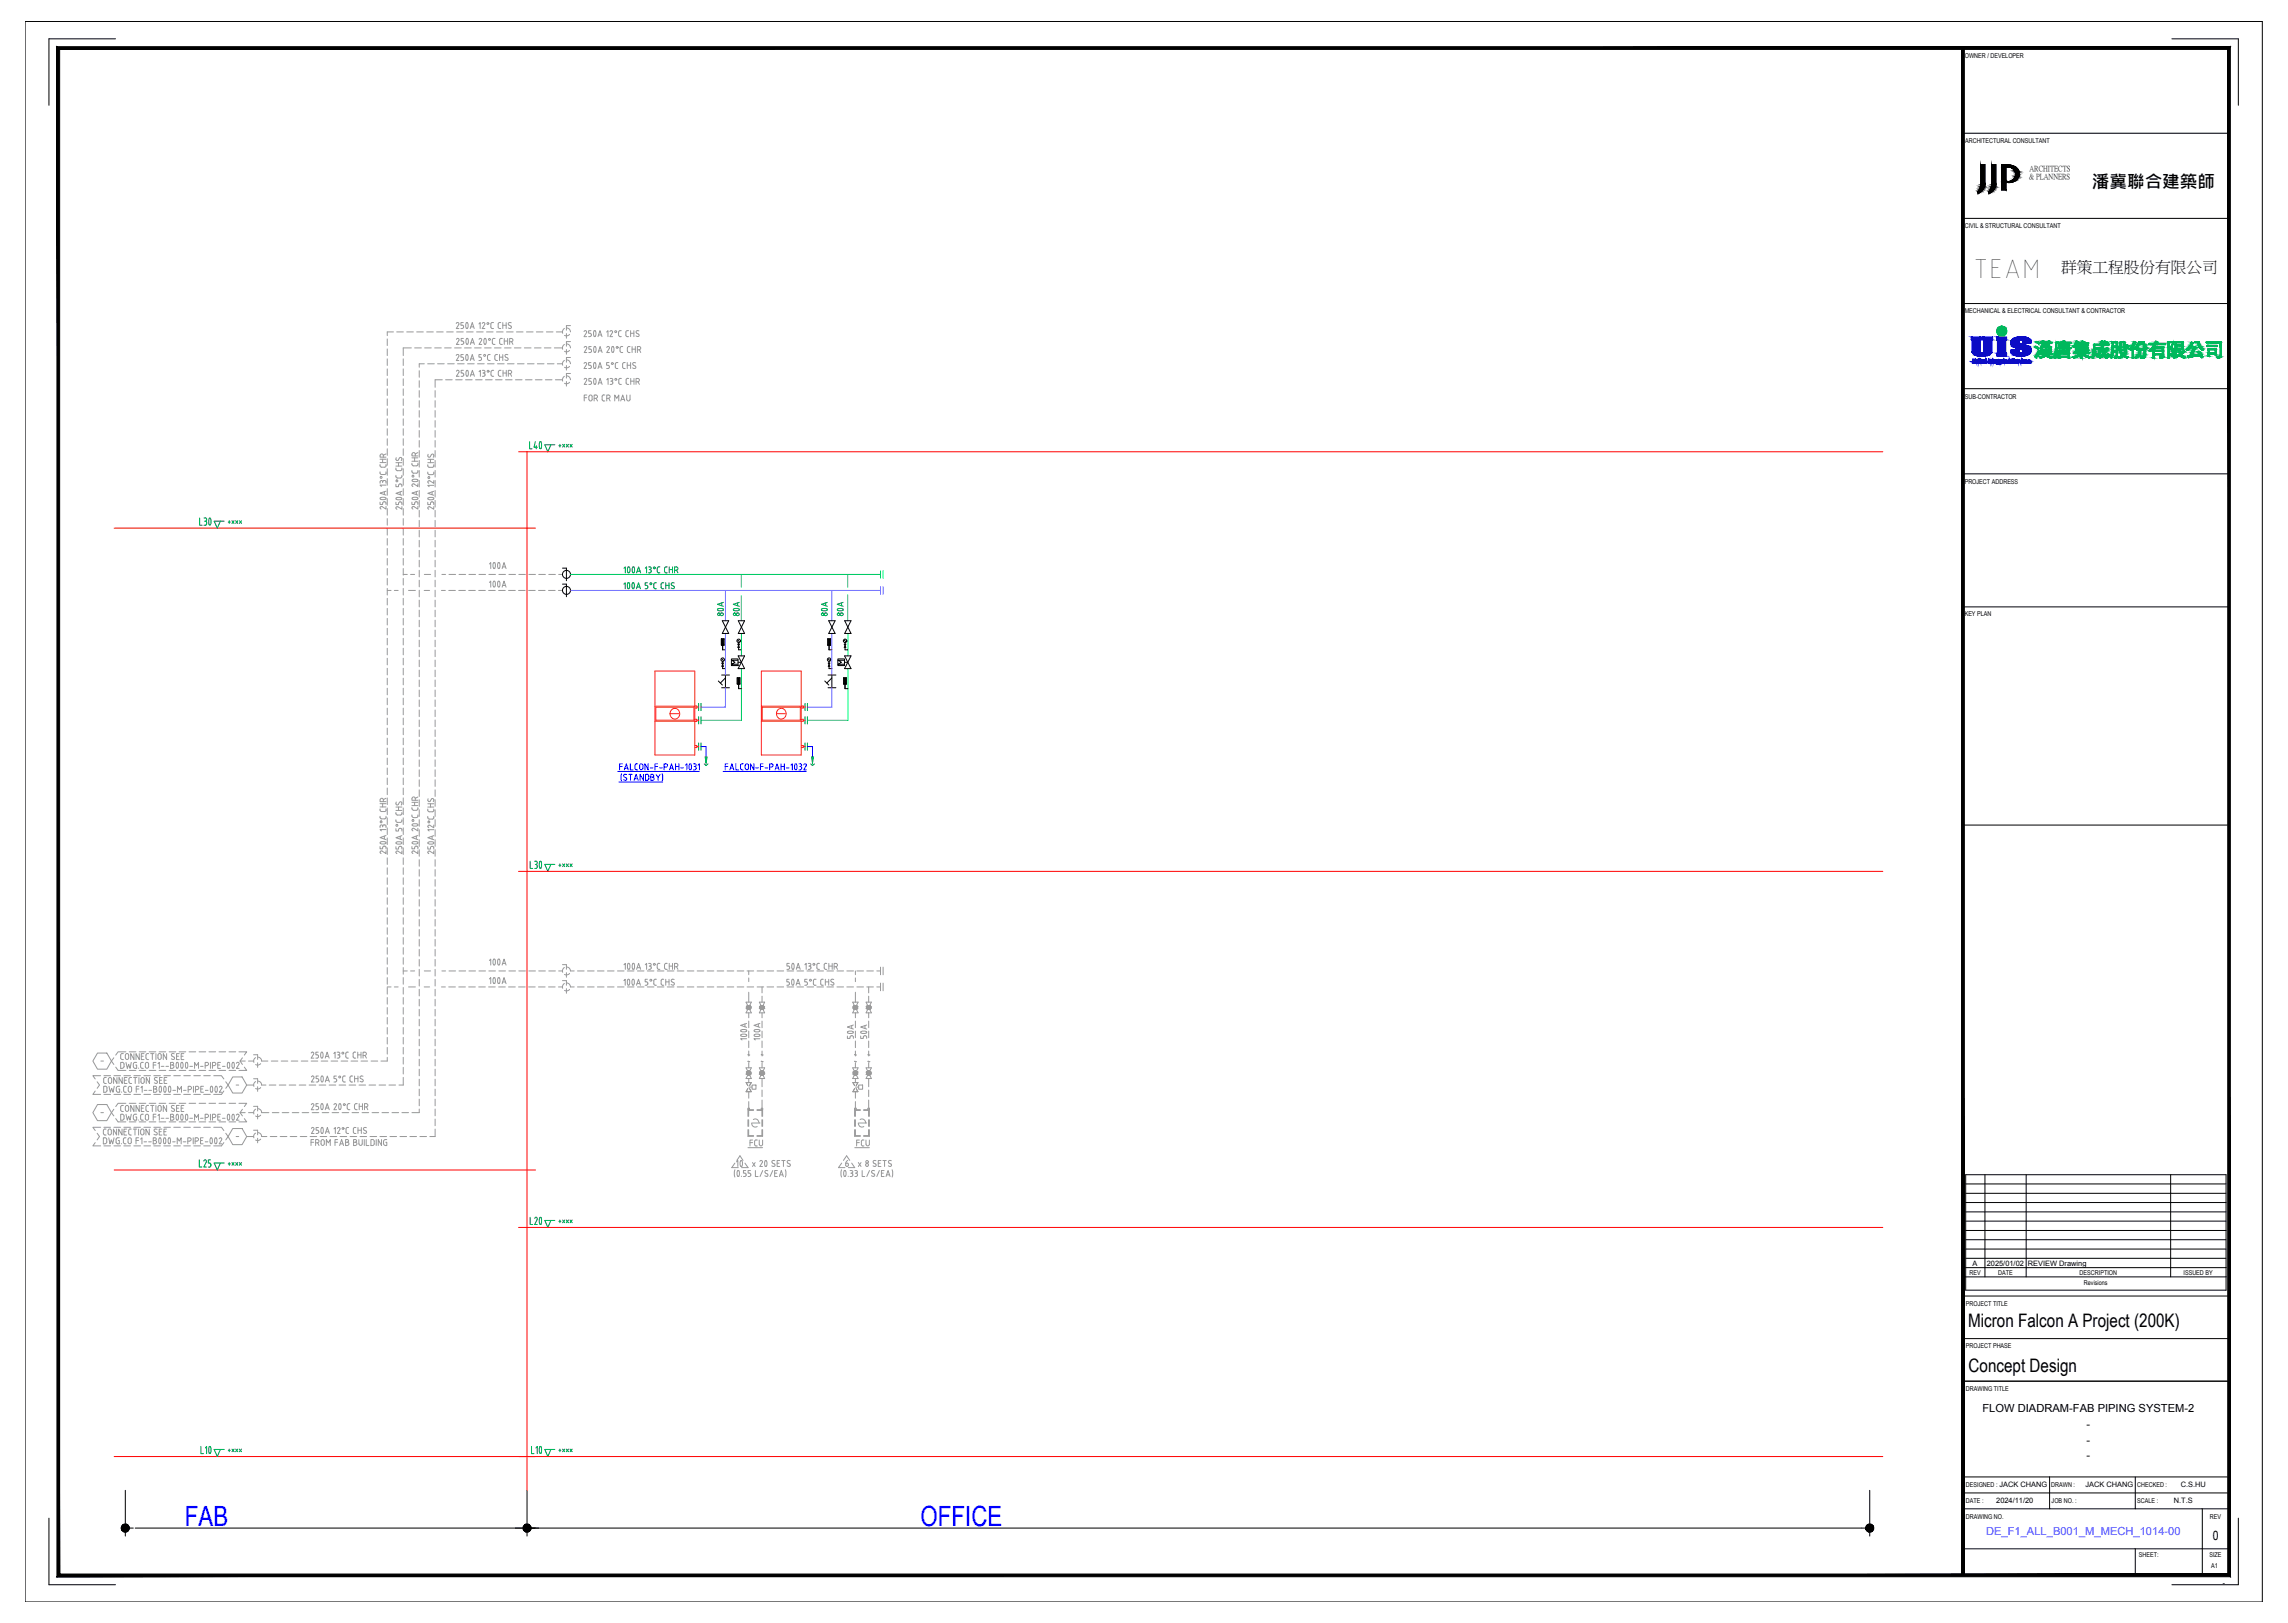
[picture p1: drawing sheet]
<svg xmlns="http://www.w3.org/2000/svg" width="860mm" height="610mm" viewBox="0 0 860 610" stroke-linecap="round" stroke-linejoin="round" font-family="sans-serif">
<defs><g id="words">
<text font-size="10.7" x="741.6" y="104.5">TEAM</text>
<g font-size="10.5" fill="#00f">
<text x="69.5" y="573.6">FAB</text>
<text x="346.1" y="573.6">OFFICE</text>
</g>
<g font-size="7.9" fill="#009525">
<text x="73.7" y="199.3">L30</text>
<text x="273.8" y="233.9" transform="rotate(-90 273.8 233.9)">80A</text>
<text x="312.9" y="233.9" transform="rotate(-90 312.9 233.9)">80A</text>
<text x="318.9" y="233.9" transform="rotate(-90 318.9 233.9)">80A</text>
<text x="197.9" y="462.1">L20</text>
<text x="73.7" y="548.2">L10</text>
<text x="197.9" y="548.2">L10</text>
</g>
<text font-size="7.9" x="279.8" y="233.9" transform="rotate(-90 279.8 233.9)">80A</text>
<g font-size="7.9" fill="#989898">
<text x="322.8" y="393" transform="rotate(-90 322.8 393)">50A</text>
<text x="327.7" y="393" transform="rotate(-90 327.7 393)">50A</text>
</g>
<g font-size="7.5" fill="#009525">
<text x="197.9" y="170.4">L40</text>
<text x="197.9" y="328.1">L30</text>
</g>
<g font-size="7">
<text x="739.8" y="498.6">Micron Falcon A Project (200K)</text>
<text x="740" y="515.6">Concept Design</text>
</g>
<text font-size="6.6" x="786.4" y="70.6">潘冀聯合建築師</text>
<text font-size="6.2" fill="#009525" x="73.7" y="439.9">L25</text>
<text font-size="5.9" x="774.8" y="102.4">群策工程股份有限公司</text>
<text font-size="4.9" x="831.9" y="578.8">0</text>
<g font-size="4.4">
<text x="273.8" y="250.8">M</text>
<text x="314" y="250.8">M</text>
</g>
<g font-size="4.2">
<text x="745.2" y="530.5">FLOW DIADRAM-FAB PIPING SYSTEM-2</text>
<text x="784.3" y="536.5">-</text>
<text x="784.3" y="542.5">-</text>
<text x="784.3" y="548.5">-</text>
</g>
<text font-size="4.2" fill="#007fff" x="746.6" y="576.8">DE_F1_ALL_B001_M_MECH_1014-00</text>
<g font-size="4" fill="#009525">
<text x="208.8" y="169.3">+***</text>
<text x="84.7" y="197.9">+***</text>
<text x="208.8" y="327">+***</text>
<text x="84.7" y="439.2">+***</text>
<text x="208.8" y="460.7">+***</text>
<text x="84.7" y="546.8">+***</text>
<text x="208.8" y="546.8">+***</text>
</g>
<g font-size="4" fill="#989898">
<text x="279.8" y="400.8">~</text>
<text x="324.9" y="400.8">~</text>
</g>
<g font-size="3.5" fill="#989898">
<text x="279.8" y="397.9">~</text>
<text x="284.7" y="397.9">~</text>
<text x="320" y="397.9">~</text>
<text x="324.9" y="397.9">~</text>
</g>
<text font-size="3.5" x="835.6" y="596">-</text>
<g font-size="2.9">
<text x="762.9" y="64.4">ARCHITECTS</text>
<text x="762.7" y="67.3">&amp; PLANNERS</text>
</g>
<g font-size="2.8">
<text x="741.4" y="475.8">A</text>
<text x="746.8" y="475.8">2025/01/02</text>
<text x="762.3" y="475.6">REVIEW Drawing</text>
<text x="784" y="558.9">JACK CHANG</text>
<text x="819.8" y="558.9">C.S.HU</text>
<text x="750.4" y="564.7">2024/11/20</text>
<text x="817.1" y="564.8">N.T.S</text>
</g>
<g font-size="2.6" fill="#989898">
<text x="36.7" y="400">-</text>
<text x="87.5" y="408.9">-</text>
<text x="36.7" y="419.5">-</text>
<text x="87.5" y="428.3">-</text>
</g>
<g font-size="2.5">
<text x="738.6" y="21.9">OWNER / DEVELOPER</text>
<text x="738.7" y="53.6">ARCHITECTURAL CONSULTANT</text>
<text x="738.6" y="85.6">CIVIL &amp; STRUCTURAL CONSULTANT</text>
<text x="738.5" y="117.8">MECHANICAL &amp; ELECTRICAL CONSULTANT &amp; CONTRACTOR</text>
<text x="738.6" y="150">SUB-CONTRACTOR</text>
<text x="738.5" y="182">PROJECT ADDRESS</text>
<text x="738.5" y="231.6">KEY PLAN</text>
<text x="740.4" y="479.1">REV</text>
<text x="751.1" y="479.1">DATE</text>
<text x="781.8" y="479.1">DESCRIPTION</text>
<text x="820.8" y="479.1">ISSUED BY</text>
<text x="783.4" y="483">Revisions</text>
<text x="739" y="490.7">PROJECT TITLE</text>
<text x="739" y="506.7">PROJECT PHASE</text>
<text x="739" y="522.6">DRAWING TITLE</text>
<text x="739" y="559">DESIGNED : JACK CHANG</text>
<text x="771.1" y="559">DRAWN :</text>
<text x="803.4" y="559">CHECKED :</text>
<text x="739" y="564.9">DATE :</text>
<text x="771.2" y="564.9">JOB NO. :</text>
<text x="803.4" y="564.9">SCALE :</text>
<text x="739" y="570.7">DRAWING NO.</text>
<text x="830.7" y="570.7">REV</text>
<text x="804" y="585.2">SHEET:</text>
<text x="830.5" y="585.2">SIZE</text>
<text x="831.2" y="589.1">A1</text>
</g>
</g></defs>
<path d="M194.9 169.8h512.9M198.1 169.8v390.3M42.9 198.5h158.4M194.9 327.5h512.9M42.9 439.7h158.4M194.9 461.3h512.9M42.9 547.4h664.9" fill="none" stroke="#f00" stroke-width=".38"/>
<g fill="none" stroke="#989898" stroke-width=".38">
<path d="M145.6 127.4v2.5M145.6 131.1v2.5M145.6 134.9v2.5M145.6 138.6v2.5M147.9 124.7h-2.3v1.4M149.1 124.7h2.5M151.6 134.9v2.5M151.6 138.6v2.5M152.9 124.7h2.5M154.6 130.8h-3v2.8M155.9 130.8h2.5M156.6 124.7h2.5"/>
<path d="M157.6 139.3v2.5M159.5 136.7h-1.9v1.3M159.6 130.8h2.5M160.4 124.7h2.5M160.8 136.7h2.5M163.4 130.8h2.5M164.1 124.7h2.5M164.5 136.7h2.5M167.1 130.8h2.5M167.9 124.7h2.5M168.3 136.7h2.5M170.9 130.8h2.5"/>
<path d="M171.6 139.5a.51 .51 0 0 1 .7-.3 .51 .51 0 0 1 .2 .7l-.9 1.5h1M171.6 124.7h2.5M172 136.7h2.5M172 133.2l-.5 .4M172 121.2l-.5 .4M172 133.2l.5 .3v.5M172 121.2l.5 .6-1 1.7h1M172.1 127.2l.4 .2v.5M172.1 127.2l-.5 .3M172.5 134l-1 1.5h1M172.5 128l-.9 1.4h1M173.3 135.5h.5"/>
<path d="M173.3 123.5h.5M173.3 129.4h.5M173.8 122.2l.5 .5-.1 .5-.4 .2M173.8 128.2l.5 .5-.1 .5-.4 .2M174.1 133.3h-.8v.9l.7 .1 .3 .4M174.1 121.2h-.8v1h.5M174.2 139.2h-.9v1h.5M174.2 127.2h-.9v1h.5M174.3 134.7l-.1 .5-.4 .3M174.6 130.8h2.6M175.4 124.7h2.5M175.4 133.2a1.25 1.25 0 0 1 0 2.2l-.4-1.3z"/>
<path d="M175.4 121.2a1.29 1.29 0 0 1 0 2.2l-.4-1.3zM175.5 139.2a1.25 1.25 0 0 1 0 2.2l-.4-1.3zM175.5 127.2a1.28 1.28 0 0 1 0 2.2l-.4-1.3zM175.8 136.7h2.5M176.8 135.5l.7-2.2 .8 2.2M176.8 123.5l.7-2.3 .8 2.3M176.8 129.4l.8-2.2 .7 2.2M177 134.9h1M177 122.8h1M177 128.8h1.1M178.4 130.8h2.5M179.1 124.7h2.5"/>
<path d="M179.5 136.7h2.5M180 121.7l.5-.5v2.3M180 135.5h.5M180.1 139.7l.5-.5v2.2M180.6 127.2l.4 .2v.5M180.6 127.2l-.5 .3M180.9 133.3h-.9v.9l.8 .1 .2 .4M181 134.7l-.1 .5-.4 .3M181 128l-.9 1.4h1M181.3 121.6a.51 .51 0 0 1 .7-.3 .51 .51 0 0 1 .2 .7l-.9 1.5h1M181.3 139.2l.9 .2v.5l-.4 .3M182.1 130.8h2.5"/>
<path d="M182.2 127.2a1.28 1.28 0 0 1 0 2.2l-.3-1.3zM182.9 124.7h2.5M183.2 136.7h2.5M183.8 135.5h.5M183.8 133.3h.5M183.9 133.2l-.7 .6 .2 1.4 .5 .3M185.1 128.9l.3 .5h.7M185.1 123.5h.4M185.1 121.2h.4M185.1 121.2l-.6 .6 .1 1.4 .5 .3M185.6 139.2a.75 .75 0 0 0-1 .6v1.1a.7 .7 0 0 0 1 .5M185.6 127.2h.5"/>
<path d="M185.6 127.2l-.5 .2v1.5M185.9 130.8h2.5M186 133.8v1.1M186 134.9l.6 .6M186.6 135.5h.4M186.6 133.3h.4M186.6 133.2l-.6 .6M186.6 124.7h2.5M187 136.7h2.5M187.3 139.8v1.1M187.8 133.3v2.2M187.8 134.2h1.2"/>
<path d="M187.8 128.9l.6 .5M187.9 139.2h.4M187.9 139.2l-.5 .5M188.2 121.2l-.9 .3v1.4a.7 .7 0 0 0 .9 .6M188.4 129.4h.4M188.4 127.2h.4M188.4 127.2l-.5 .2-.1 1.5M189 121.2v2.3M189 133.3v2.2M189 122.2h1.3M189.1 139.2v2.2M189.6 127.2v2.2"/>
<path d="M189.6 128.2h1.2M189.6 130.8h2.5M189.8 135.2l.7 .3M190 134.2l.7 .3M190.3 121.2v2.3M190.3 139.2v2.2M190.4 124.7h2.5M190.7 136.7h2.5M190.8 134.5l.2 .6-.4 .4M190.8 127.2v2.2M190.9 133.3a.57 .57 0 0 0-.8 0 .57 .57 0 0 0 0 .8M191.1 123.2l.7 .3"/>
<path d="M191.6 128.4h.6a.61 .61 0 0 0 .6-.6 .61 .61 0 0 0-.6-.6h-.6v2.2M192.2 121.3a.6 .6 0 0 0-.9 0 .6 .6 0 0 0 0 .8l1 .7-.5 .6M192.3 128.4l.5 1M193.4 130.8h2.5M194.1 124.7h2.5M194.5 136.7h2.5M197.1 130.8h2.5M197.9 124.7h2.5M198.3 136.7h2.5M200.9 130.8h2.5M201.6 124.7h2.5M202 136.7h2.5"/>
<path d="M204.6 130.8h2.5M205.4 124.7h2.5M205.8 136.7h2.5M208.4 130.8h3M209.1 124.7h2.3M209.5 136.7h1.9M212.2 123.4a1.5 1.5 0 0 0-.7 1.9M212.2 129.4a1.5 1.5 0 0 0-.7 1.9M212.2 135.5a1.46 1.46 0 0 0-.7 1.8M212.9 125.4v1.7M212.9 131.3v1.8M212.9 137.4v1.7"/>
<path d="M213.2 123.3a1.47 1.47 0 0 1 1.2 1.4M213.2 129.3a1.47 1.47 0 0 1 1.2 1.5M213.2 135.3a1.47 1.47 0 0 1 1.2 1.4M214.1 125.7a1.55 1.55 0 0 1-1.9 .4M214.1 131.7a1.47 1.47 0 0 1-1.9 .3M214.1 137.7a1.47 1.47 0 0 1-1.9 .3M214.4 122.4h-1.5v1.7M214.4 128.4h-1.5v1.7M214.4 134.4h-1.5v1.7M219.5 124.6a.51 .51 0 0 1 .7-.3 .51 .51 0 0 1 .3 .7M219.6 130.6a.5 .5 0 0 1 .7-.4 .5 .5 0 0 1 .2 .7M220.1 136.3l.4 .5-1 1.7h1"/>
<path d="M220.1 136.2l-.6 .4M220.5 125l-1 1.5h1M220.5 131l-.9 1.5h1M221.3 132.5h.6M222.2 136.3h-.9v1h.7l.3 .5-.3 .6-.7 .1M222.2 124.3h-.9v1h.7l.3 .5-.3 .6-.7 .1M222.2 130.2h-.9v1l.8 .1 .3 .4M222.3 131.7v.5l-.4 .2M223.3 126.4h.5M223.3 126.3a1.31 1.31 0 0 1 .4-2l.3 .9-.2 1.1M223.4 136.3a1.25 1.25 0 0 1 0 2.2l-.3-1.3zM223.5 130.2a1.25 1.25 0 0 1 0 2.2l-.4-1.3z"/>
<path d="M224.8 138.5l.7-2.2 .8 2.2M224.8 126.5l.7-2.2 .8 2.2M224.9 132.5l.7-2.3 .7 2.3M225 137.9h1M225 125.9h1M225.1 131.9h1M228 124.8l.5-.5v2.2M228.1 130.6a.5 .5 0 0 1 .7-.4 .5 .5 0 0 1 .2 .7M228.9 136.3h-.9v1h.8l.3 .5-.3 .6-.8 .1M229 131l-.9 1.5h1M229.3 124.6a.51 .51 0 0 1 .7-.3 .51 .51 0 0 1 .2 .7M230.1 130.3l.1-.1a1.25 1.25 0 0 1 0 2.2l-.1-.1"/>
<path d="M230.1 130.3l-.2 .8 .2 1.2M230.2 125l-.9 1.5h1M232.3 136.3l-.9 .2-.1 1.4a.7 .7 0 0 0 1 .6M232.5 124.8v1.2M232.6 125.9a.7 .7 0 0 0 .9 .6M233.1 130.8v1.1M233.1 131.9l.6 .6M233.5 124.3h-.7l-.2 .5M233.7 132.5h.4M233.7 130.2h.4M233.7 130.2l-.6 .6M234.6 138.5h.4"/>
<path d="M234.6 136.3h.4M234.6 136.3l-.6 .5 .1 1.4 .5 .3M235.8 136.3v2.2M235.8 137.3h1.3M235.8 130.8v1.1M235.8 126.5h.5M235.8 124.3h.5M235.8 124.2l-.5 .6 .1 1.4 .4 .3M235.9 131.9a.7 .7 0 0 0 .9 .6M236.4 130.2h.4M236.4 130.2l-.5 .6M237.1 124.3v2.2"/>
<path d="M237.1 136.3v2.2M237.1 125.3h1.2M237.6 130.2v2.3M237.6 131.2h1.2M238.3 124.3v2.2M238.8 137.6l.1 .1a.63 .63 0 0 1-.3 .8 .63 .63 0 0 1-.8-.2M238.8 130.2v2.3M238.9 136.4a.59 .59 0 0 0-.8-.1 .59 .59 0 0 0 0 .9l.6 .4M239.3 125.2l.7 .4a.6 .6 0 0 1 0 .9 .6 .6 0 0 1-.9-.3M240.2 124.4a.59 .59 0 0 0-.9 0 .59 .59 0 0 0 .1 .8M240.2 130.2h-.6v2.3M240.2 130.2a.61 .61 0 0 1 .7 .6 .61 .61 0 0 1-.7 .6l-.6 .1"/>
<path d="M240.4 131.5l.5 1M145.6 142.4v2.5M145.6 146.1v2.5M145.6 149.9v2.5M145.6 153.6v2.5M145.6 157.4v2.5M151.6 142.4v2.5M151.6 146.1v2.5M151.6 149.9v2.5M151.6 153.6v2.5M151.6 157.4v2.5M157.6 143.1v2.5"/>
<path d="M157.6 146.8v2.5M157.6 150.6v2.5M157.6 154.3v2.5M157.6 158.1v2.5M163.6 146.8v2.5M163.6 150.6v2.5M163.6 154.3v2.5M163.6 158.1v2.5M166.3 142.7h-2.7v2.9M167.5 142.7h2.5M171.3 142.7h2.5M173.3 141.4h.5"/>
<path d="M173.8 140.2l.5 .5-.1 .5-.4 .2M175 142.7h2.5M176.8 141.4l.8-2.2 .7 2.2M177 140.8h1.1M178.8 142.7h2.5M181.6 140.2a.63 .63 0 0 1 .7 .5 .63 .63 0 0 1-.5 .7h-.5M182.5 142.7h2.5M186.3 142.7h2.5M187.4 140.9l.5 .5M187.9 141.4h.4M189.1 140.2h1.2M190 142.7h2.5"/>
<path d="M191.1 140.4h.6M191.7 140.4a.61 .61 0 0 0 .6-.6 .61 .61 0 0 0-.6-.6h-.6v2.2M191.8 140.4l.5 1M193.7 142.7h2.5M197.5 142.7h2.5M201.2 142.7h2.6M205 142.7h2.5M208.8 142.7h2.6M212.2 141.4a1.5 1.5 0 0 0-.7 1.8M212.9 143.4v1.7M213.2 141.3a1.57 1.57 0 0 1 1.2 1.4M214.1 143.7a1.55 1.55 0 0 1-1.9 .3"/>
<path d="M214.4 140.4h-1.5v1.7M219.6 142.6a.51 .51 0 0 1 .7-.3 .51 .51 0 0 1 .2 .7M219.6 149.5h1M220.5 143l-.9 1.5h1M220.6 148.4h-1v2.3M221.3 149.1v1M221.4 149.1a.61 .61 0 0 1 .6-.7 .61 .61 0 0 1 .6 .7M221.4 150.1a.61 .61 0 0 0 .6 .6 .61 .61 0 0 0 .6-.6M222.2 142.2h-.9v1l.8 .1 .3 .4M222.3 143.7l-.2 .7-.8 .1M222.6 149.1v1M223.3 149.7h.7a.61 .61 0 0 0 .6-.6 .61 .61 0 0 0-.6-.7h-.7v2.3"/>
<path d="M223.4 142.3h.5M223.4 142.4a1.31 1.31 0 0 0 .4 2l.3-.8-.3-1.2M224.1 149.7l.5 1M224.9 144.5l.7-2.3 .7 2.3M225.1 143.9h1M226.3 150.1l.6 .6M226.9 150.7h.5M226.9 148.4h.5M226.9 148.4l-.5 .3-.1 1.4M228.1 142.7l.5-.5v2.3M228.1 149.7h.6a.61 .61 0 0 0 .6-.6 .61 .61 0 0 0-.6-.7h-.6v2.3M228.8 149.7l.5 1"/>
<path d="M229.3 142.2l1 .3v.5l-.4 .2M229.6 143.2h.3M229.9 143.2l.5 .5M230.3 143.7l-.2 .7-.8 .1M231.1 150.7v-2.3l.7 1.3 .8-1.3v2.3M233.3 150.7l.8-2.3 .8 2.3M233.6 142.2l-.9 .3-.1 1.4a.7 .7 0 0 0 1 .6M233.6 150.1h1M235.6 148.4v1.7a.61 .61 0 0 0 .6 .6 .61 .61 0 0 0 .6-.6v-1.7M235.9 144.5h.4M235.9 142.2h.4M235.9 142.2l-.5 .6v1.4l.5 .3"/>
<path d="M237.1 143.2h1.2M237.1 142.2v2.3M238.3 142.2v2.3M239.1 143.5h.6M239.7 143.5a.61 .61 0 0 0 .7-.7 .61 .61 0 0 0-.7-.6h-.6v2.3M239.8 143.5l.6 1M142.9 175l.5 .6 1.5-.1 .2-.5M142.9 177.3v.8l.5 .2h1.5l.2-.5M142.9 171.2v.6h2.2M142.9 174.6v.4M142.9 173.8h2.2M142.9 172.6h2.2"/>
<path d="M142.9 171.2a.61 .61 0 0 1 .6-.6 .61 .61 0 0 1 .6 .6M143.8 172.6v1.2M144.1 171.2v.6M145.1 174.6v.4M145.1 177.3v.5M145.1 170.6l-1 .5M145.6 161.1v2.5M145.6 164.9v2.5M145.6 168.6v2.5M145.6 172.4v2.5M145.6 176.1v2.5M145.6 179.9v2.5"/>
<path d="M148.8 178.6l.1 .8 .5 .2h1.4l.3-1M148.8 175.9l.3 .9 1.4 .1 .5-.3 .1-.7M148.8 175.2h2.3M148.8 173.9h2.3M149 172a.57 .57 0 0 0-.1 .8 .57 .57 0 0 0 .9 0M149.8 173.9v1.3M150.1 172.2l-.3 .7M150.2 172.2a.6 .6 0 0 1 .9 0 .6 .6 0 0 1-.3 .9M151.6 161.1v2.5M151.6 164.9v2.5M151.6 168.6v2.5M151.6 172.4v2.5"/>
<path d="M151.6 176.1v2.5M151.6 179.9v2.5M154.8 176.8l.4 1h1.4l.4-.3 .1-.7M154.8 174.1l.4 .9 1.4 .1 .4-.3 .1-.7M154.8 170.7v.7h2.3M154.8 173.3h2.3M154.8 172.1h2.3M154.9 170.7a.61 .61 0 0 1 .6-.6 .61 .61 0 0 1 .6 .6M155.9 172.1v1.2M156.1 170.7v.7M157.1 170.1l-1 .5M157.6 161.8v2.5"/>
<path d="M157.6 165.6v2.4M157.6 169.3v2.5M157.6 173v2.5M157.6 176.8v2.5M160.8 177.4l.1 .7 .5 .3 1.4-.1 .3-.5M160.8 174.7l.1 .6 .5 .3 1.4-.1 .3-.4M160.8 173.9h2.3M160.8 172.6h2.3M160.9 171.4l.5 .4 .7-.9a.56 .56 0 0 1 .9-.1 .56 .56 0 0 1 0 .8l-.2 .3M160.9 170.7l-.1 .7M161.8 172.6v1.3M163.1 174.7v.4"/>
<path d="M163.1 177.4v.4M163.6 161.8v2.5M163.6 165.6v2.4M163.6 169.3v2.5M163.6 173v2.5M163.6 176.8v2.5M142.9 188.7v.9h.9l.1-.8 .4-.2 .7 .2 .1 .8M142.9 181.1v.5M142.9 190.8l.3 .5M142.9 187.2a1.72 1.72 0 0 1 2.2 .1 1.39 1.39 0 0 1-2.2-.1zM142.9 181.1l.5-.5 .5 .5M143.6 190.4h-.4l-.3 .4"/>
<path d="M143.8 181.1v.2M143.9 181.1l.2-.5h.8l.2 1M144.5 184.8v1.1M145.1 190.3v1l-1.5-.9M145.1 184.6l-2.2 .7 2.2 .8M145.1 182.3h-2.2l.5 .5M145.6 183.6v2.5M145.6 187.4v2.5M145.6 191.1v2.5M145.6 194.9v2.5M145.6 198.6v2.5M148.8 188.8v.8h1v-.5"/>
<path d="M148.8 182v.9h1v-.5M149 187.6l-.1-.1a1.25 1.25 0 0 1 2.1 0l-.1 .1M149 187.6l1.2 .3 .7-.3M150.3 188.6l.5 .1 .3 .4M150.3 181.9l.7 .2 .1 .8M150.3 188.6l-.5 .5M150.3 181.9l-.5 .5M150.4 184.9v1M151.1 190.4v1l-1.5-.9a.5 .5 0 0 0-.7 .2 .5 .5 0 0 0 .3 .7M151.1 184.6l-2.3 .8 2.3 .7M151.1 189.1v.5M151.6 183.6v2.5"/>
<path d="M151.6 187.4v2.5M151.6 191.1v2.5M151.6 194.9v2.5M151.6 198.6v2.5M154.8 188.7v.9h1.1v-.5M154.9 187.2a1.44 1.44 0 0 1 2.2 .3 1.44 1.44 0 0 1-2.2-.3zM154.9 180.4a1.44 1.44 0 0 1 2.2 .3 1.44 1.44 0 0 1-2.2-.3zM155.6 181.9a.53 .53 0 0 0-.7 .2 .53 .53 0 0 0 .3 .7M155.9 189.1l.2-.5h.8l.2 1M156.5 184.8v1.1M157.1 190.3v1l-1.5-.9a.51 .51 0 0 0-.7 .2 .51 .51 0 0 0 .3 .7M157.1 184.6l-2.3 .7 2.3 .8"/>
<path d="M157.1 181.8v1l-1.5-.9M157.6 180.5v2.5M157.6 184.3v2.5M157.6 188.1v2.5M157.6 191.8v2.5M157.6 195.6v2.5M157.6 199.3v2.5M160.8 188.8v.8h1v-.5M160.8 190.9l.4 .5M160.8 181.1l.4 .5M160.9 187.6l-.1-.1a1.29 1.29 0 0 1 2.3 0l-.1 .1M161 187.6l1.2 .3 .8-.3"/>
<path d="M161.6 190.5h-.5l-.2 .4M161.6 180.7h-.5l-.2 .4M161.8 189.1l.5-.5 .5 .1 .3 .4M162.4 184.9v1M163.1 190.4v1l-1.5-.9M163.1 184.6l-2.3 .8 2.3 .7M163.1 182.4h-2.3l.5 .5M163.1 180.6v1l-1.5-.9M163.1 189.1v.5M163.6 180.5v2.5M163.6 184.3v2.5M163.6 188.1v2.5"/>
<path d="M163.6 191.8v2.5M163.6 195.6v2.5M163.6 199.3v2.5M145.6 202.4v2.5M145.6 206.1v2.5M145.6 209.9v2.5M145.6 213.6v2.5M145.6 217.4v2.5M151.6 202.4v2.5M151.6 206.1v2.5M151.6 209.9v2.5M151.6 213.6v2.5"/>
<path d="M151.6 217.4v2.5M151.6 215.9h1.5M154.3 215.9h1.6M157.6 203.1v2.5M157.6 206.8v2.5M157.6 210.6v2.4M157.6 214.3v2.5M157.6 218v2.5M159.5 215.9h2.4M163.6 203.1v2.5M163.6 206.8v2.5M163.6 210.6v2.4"/>
<path d="M163.6 214.3v2.5M163.6 218v2.5M166.1 215.9h1.4M168.8 215.9h2.5M172.5 215.9h2.5M176.3 215.9h2.5M180 215.9h2.5M183.8 215.9h2.5M184 211.9l.5-.5v2.3M184 218.9l.5-.5v2.3M185.6 211.4a1.28 1.28 0 0 1 0 2.3l-.3-1.4zM185.6 218.4a1.25 1.25 0 0 1 0 2.2l-.3-1.3z"/>
<path d="M187.2 211.5l.2-.1a1.28 1.28 0 0 1 0 2.3l-.2-.1M187.2 218.5l.2-.1a1.25 1.25 0 0 1 0 2.2l-.2-.1M187.3 211.5l-.3 .8 .3 1.2M187.3 218.5l-.3 .8 .3 1.2M187.5 215.9h2.5M188.8 213.7l.7-2.3 .7 2.3M189 213h1M191.3 215.9h2.5M195 215.9h2.5M198.8 215.9h2.5M202.5 215.9h2.5M206.3 215.9h2.5"/>
<path d="M210 215.9h1.4M145.6 221.1v2.5M145.6 224.9v2.5M145.6 228.6v2.5M145.6 232.4v2.5M145.6 236.1v2.5M145.6 239.9v2.5M145.6 221.9h1.4M148.2 221.9h1.5M151.6 221.1v2.5M151.6 224.9v2.5M151.6 228.6v2.5"/>
<path d="M151.6 232.4v2.5M151.6 236.1v2.5M151.6 239.9v2.5M153.6 221.9h2.6M157.6 221.8v2.5M157.6 225.5v2.6M157.6 229.3v2.5M157.6 233.1v2.5M157.6 236.8v2.5M159.5 221.9h2M163.6 221.8v2.5M163.6 225.5v2.6"/>
<path d="M163.6 229.3v2.5M163.6 233.1v2.5M163.6 236.8v2.5M165.9 221.9h1.5M168.7 221.9h2.5M172.5 221.9h2.4M176.2 221.9h2.5M179.9 221.9h2.5M183.7 221.9h2.5M187.4 221.9h2.5M188.8 220.7l.7-2.3 .7 2.3M189 220h1"/>
<path d="M191.2 221.9h2.5M194.9 221.9h2.5M198.7 221.9h2.5M202.4 221.9h2.5M206.2 221.9h2.5M209.9 221.9h1.5M145.6 243.6v2.5M145.6 247.4v2.5M145.6 251.1v2.5M145.6 254.9v2.5M145.6 258.6v2.5M151.6 243.6v2.5"/>
<path d="M151.6 247.4v2.5M151.6 251.1v2.5M151.6 254.9v2.5M151.6 258.6v2.5M157.6 240.6v2.5M157.6 244.3v2.5M157.6 248.1v2.5M157.6 251.8v2.5M157.6 255.6v2.4M157.6 259.3v2.5M163.6 240.6v2.5M163.6 244.3v2.5"/>
<path d="M163.6 248.1v2.5M163.6 251.8v2.5M163.6 255.6v2.4M163.6 259.3v2.5M145.6 262.4v2.5M145.6 266.1v2.5M145.6 269.9v2.5M145.6 273.6v2.5M145.6 277.4v2.5M151.6 262.4v2.5M151.6 266.1v2.5M151.6 269.9v2.5"/>
<path d="M151.6 273.6v2.5M151.6 277.4v2.5M157.6 263v2.5M157.6 266.8v2.5M157.6 270.6v2.5M157.6 274.3v2.5M157.6 278.1v2.5M163.6 263v2.5M163.6 266.8v2.5M163.6 270.6v2.5M163.6 274.3v2.5M163.6 278.1v2.5"/>
<path d="M145.6 281.1v2.5M145.6 284.9v2.5M145.6 288.6v2.5M145.6 292.4v2.5M145.6 296.1v2.5M145.6 299.9v2.5M151.6 281.1v2.5M151.6 284.9v2.5M151.6 288.6v2.5M151.6 292.4v2.5M151.6 296.1v2.5M151.6 299.9v2.5"/>
<path d="M157.1 299.5l-1 .5M157.6 281.8v2.5M157.6 285.6v2.5M157.6 289.3v2.5M157.6 293.1v2.5M157.6 296.8v2.5M163.6 281.8v2.5M163.6 285.6v2.5M163.6 289.3v2.5M163.6 293.1v2.5M163.6 296.8v2.5M142.9 304.4l.5 .6 1.5-.1 .2-.5"/>
<path d="M142.9 318.2v.8h.9l.3-.9h.8l.2 .9M142.9 306.8v.7l.5 .2h1.5l.2-.5M142.9 300.6v.7h2.2M142.9 303.3h2.2M142.9 304v.4M142.9 310.5v.5M142.9 302h2.2M142.9 316.6a1.72 1.72 0 0 1 2.2 .1 1.39 1.39 0 0 1-2.2-.1zM142.9 300.6a.61 .61 0 0 1 .6-.6 .61 .61 0 0 1 .6 .6M142.9 310.5l.5-.5 .5 .5M143.6 319.8h-.4l-.3 .5M143.8 302v1.3"/>
<path d="M143.8 310.5v.3M143.9 310.5l.2-.4h.8l.2 .9M144.1 300.6v.7M144.5 314.2v1.1M145.1 319.8v1l-1.5-.9M145.1 314l-2.2 .8 2.2 .7M145.1 311.8h-2.2l.5 .5M145.1 304v.4M145.1 306.8v.4M145.1 300l-1 .5M145.6 303.6v2.5M145.6 307.4v2.5"/>
<path d="M145.6 311.1v2.5M145.6 314.9v2.5M145.6 318.6v2.5M148.8 318.2v.9h1v-.5M148.8 311.4v.9h1v-.5M148.8 308.1l.3 .9 1.4 .1a.7 .7 0 0 0 .6-1M148.8 305.3v.5M148.8 304.6h2.3M148.8 303.3h2.3M148.8 305.7l.3 .5 1.4 .1 .6-.6M149 301.4a.59 .59 0 0 0-.1 .9 .59 .59 0 0 0 .9 0M149 317l-.1-.1a1.25 1.25 0 0 1 2.1 0l-.1 .1"/>
<path d="M149 317l.7 .3 1.2-.3M149.8 303.3v1.3M150.1 301.6l-.3 .7M150.2 301.6l.5-.3 .4 .5M150.3 318.1l.7 .2 .1 .8M150.3 311.3l.7 .2 .1 .8M150.3 318.1l-.5 .5M150.3 311.3l-.5 .5M150.4 314.3v1.1M151.1 301.8l-.3 .8M151.1 319.8v1l-1.5-.9a.5 .5 0 0 0-.7 .2 .5 .5 0 0 0 .3 .7M151.1 314.1l-2.3 .7 2.3 .8"/>
<path d="M151.1 305.3v.5M151.6 303.6v2.5M151.6 307.4v2.5M151.6 311.1v2.5M151.6 314.9v2.5M151.6 318.6v2.5M154.8 318.2v.8h1.1v-.5M154.8 306.3l.2 .7 .5 .2M154.8 303.5l.2 .7 .5 .3M154.8 300.1v.7h2.3M154.8 302.8h2.3M154.8 301.5h2.3"/>
<path d="M154.9 300.1a.61 .61 0 0 1 .6-.6 .61 .61 0 0 1 .6 .6M154.9 316.6a1.44 1.44 0 0 1 2.2 .3 1.44 1.44 0 0 1-2.2-.3zM155 310.3l-.1-.1a1.25 1.25 0 0 1 2.2 0l-.1 .1M155 310.3l.8 .2 1.2-.2M155.4 304.5h1.1M155.4 307.3h1.1M155.6 319.8a.51 .51 0 0 0-.7 .3 .51 .51 0 0 0 .3 .7M155.9 301.5v1.3M155.9 318.5l.2-.4h.8l.2 .9M156.1 300.1v.7M156.5 314.2v1.1M157.1 319.8v1l-1.5-.9"/>
<path d="M157.1 314l-2.3 .8 2.3 .7M157.1 311.3v1l-1.5-1a.51 .51 0 0 0-.7 .3 .51 .51 0 0 0 .3 .7M157.1 306.3l-.1 .7-.4 .2M157.1 303.5l-.1 .7-.4 .3M157.6 300.6v2.5M157.6 304.3v2.5M157.6 308v2.5M157.6 311.8v2.5M157.6 315.6v2.5M157.6 319.3v2.5M160.8 318.2v.9h1l.1-.8 .4-.2 .7 .2 .1 .8M160.8 306.8l.1 .8 .5 .2h1.4l.3-.5"/>
<path d="M160.8 303.3h2.3M160.8 302.1h2.3M160.8 304.1v.4M160.8 304.5l.6 .6 1.4-.1 .3-.5M160.8 310.6l.4 .5M160.9 300.8l.3 .5 .6-.3M160.9 300.2l-.1 .6M160.9 317l-.1-.1a1.29 1.29 0 0 1 2.3 0l-.1 .1M161 317l.8 .3 1.2-.3M161.6 319.9h-.5l-.2 .4M161.6 310.2l-.5-.1-.2 .5M161.7 301.1l.4-.7a.61 .61 0 0 1 1 0 .61 .61 0 0 1-.3 .9"/>
<path d="M161.8 302.1v1.2M162.4 314.3v1.1M163.1 319.8v1l-1.5-.9M163.1 314.1l-2.3 .7 2.3 .8M163.1 311.8h-2.3l.5 .5M163.1 310.1v1l-1.5-.9M163.1 304.1v.4M163.1 306.8v.5M163.6 300.6v2.5M163.6 304.3v2.5M163.6 308v2.5M163.6 311.8v2.5"/>
<path d="M163.6 315.6v2.5M163.6 319.3v2.5M142.9 320.3l.3 .5M145.6 322.4v2.5M145.6 326.1v2.5M145.6 329.9v2.5M145.6 333.6v2.6M145.6 337.4v2.5M151.6 322.4v2.5M151.6 326.1v2.5M151.6 329.9v2.5M151.6 333.6v2.6"/>
<path d="M151.6 337.4v2.5M157.6 323.1v2.5M157.6 326.8v2.5M157.6 330.6v2.5M157.6 334.3v2.5M157.6 338.1v2.5M160.8 320.3l.4 .5M163.6 323.1v2.5M163.6 326.8v2.5M163.6 330.6v2.5M163.6 334.3v2.5M163.6 338.1v2.5"/>
<path d="M145.6 341.2v2.4M145.6 344.9v2.5M145.6 348.6v2.5M145.6 352.4v2.5M145.6 356.1v2.5M145.6 359.9v2.5M151.6 341.2v2.4M151.6 344.9v2.5M151.6 348.6v2.5M151.6 352.4v2.5M151.6 356.1v2.5M151.6 359.9v2.5"/>
<path d="M157.6 341.8v2.5M157.6 345.6v2.5M157.6 349.3v2.5M157.6 353v2.6M157.6 356.8v2.5M163.6 341.8v2.5M163.6 345.6v2.5M163.6 349.3v2.5M163.6 353v2.6M163.6 356.8v2.5M145.6 370.9h1.4M145.6 363.6v2.5"/>
<path d="M145.6 367.4v2.5M145.6 371.1v2.5M145.6 374.9v2.5M145.6 378.7v2.5M148.2 370.9h1.5M151.6 364.9h1.5M151.6 363.6v2.5M151.6 367.4v2.5M151.6 371.1v2.5M151.6 374.9v2.5M151.6 378.7v2.5M153.6 370.9h2.6"/>
<path d="M154.3 364.9h1.6M157.6 360.6v2.5M157.6 364.3v2.5M157.6 368.1v2.5M157.6 371.8v2.5M157.6 375.6v2.5M157.6 379.3v2.5M159.5 370.9h2M159.5 364.9h2.4M163.6 360.6v2.5M163.6 364.3v2.5M163.6 368.1v2.5"/>
<path d="M163.6 371.8v2.5M163.6 375.6v2.5M163.6 379.3v2.5M165.9 370.9h1.5M166.1 364.9h1.4M168.7 370.9h2.5M168.8 364.9h2.5M172.5 370.9h2.4M172.5 364.9h2.5M176.2 370.9h2.5M176.3 364.9h2.5M179.9 370.9h2.5"/>
<path d="M180 364.9h2.5M183.7 370.9h2.5M183.8 364.9h2.5M184 361l.5-.5v2.2M184 367.9l.5-.5v2.3M185.5 360.5h.5M185.5 360.5a1.38 1.38 0 0 0 .4 2.2l.3-1-.2-1.2M185.6 367.4a1.25 1.25 0 0 1 0 2.2l-.3-1.3zM187.2 360.5h.6M187.2 367.5l.2-.1a1.25 1.25 0 0 1 0 2.2l-.2-.1M187.3 360.5l-.3 .8 .3 1.2M187.3 367.5l-.3 .8 .3 1.2"/>
<path d="M187.4 370.9h2.5M187.5 364.9h2.5M187.7 360.5a1.38 1.38 0 0 1-.3 2.2l-.2-.1M188.8 362.7l.7-2.2 .7 2.2M188.8 369.7l.7-2.3 .7 2.3M189 369h1M189 362.1h1M191.2 370.9h2.5M191.3 364.9h2.5M194.9 370.9h2.5M195 364.9h2.5M198.7 370.9h2.5"/>
<path d="M198.8 364.9h2.5M202.4 370.9h2.5M202.5 364.9h2.5M206.2 370.9h2.5M206.3 364.9h2.5M209.9 370.9h1.5M210 364.9h1.4M211.4 362.5h1.5v1.8M211.4 368.5h1.5v1.8M212.2 363.6a1.5 1.5 0 0 0-.7 1.8M212.2 369.6a1.5 1.5 0 0 0-.7 1.8M212.9 365.5v1.8"/>
<path d="M212.9 371.5v1.8M213.2 363.4a1.57 1.57 0 0 1 1.2 1.5h1.4M213.2 369.4a1.47 1.47 0 0 1 1.2 1.5h1.4M214.1 365.8a1.55 1.55 0 0 1-1.9 .4M214.1 371.8a1.55 1.55 0 0 1-1.9 .4M217.1 364.9h2.5M217.1 370.9h2.5M220.8 364.9h2.5M220.8 370.9h2.5M224.6 364.9h2.5M224.6 370.9h2.5M228.3 364.9h2.5"/>
<path d="M228.3 370.9h2.5M232.1 364.9h2.5M232.1 370.9h2.5M234.5 368.5l.5-.5v2.3M234.6 362.6l.5-.5v2.2M235.8 364.9h2.5M235.8 370.9h2.5M236 368.1l.1-.1a1.31 1.31 0 0 1 .4 2.1M236 370.1h.5M236 368.1l-.2 .8 .2 1.2M236.6 362.1h-.1a1.29 1.29 0 0 0 0 2.2l.1-.1M236.6 362.2l.2 .8-.2 1.2"/>
<path d="M237.7 370.1h.6M237.8 370.1a1.31 1.31 0 0 1 .3-2.1l.4 .9-.3 1.2M237.9 362.1a1.29 1.29 0 0 1 0 2.2l-.3-1.3zM239.3 370.3l.7-2.3 .7 2.3M239.3 364.3l.8-2.2 .7 2.2M239.5 369.6h1M239.6 363.7h1M239.6 364.9h2.5M239.6 370.9h2.5M242.6 362.6l.5-.5v2.2M243.3 364.9h2.5M243.3 370.9h2.5"/>
<path d="M243.4 368h-.9v1l.8 .1 .2 .7M243.5 369.7l-.2 .5-.8 .1M243.8 364.3h.5M243.8 362.1h.5M244.1 363.1h.2M244.3 362.1l.5 .4-.5 .5 .4 .3 .1 .5-.5 .5M246.7 368l-.8 .3-.1 1.4a.7 .7 0 0 0 .9 .6M247 362.6v1.2M247.1 363.7a.7 .7 0 0 0 1 .6M247.1 364.9h2.5M247.1 370.9h2.5M247.6 362.1h.5"/>
<path d="M247.7 362l-.6 .6M249.1 370.3h.4M249.1 368h.4M249.1 368l-.6 .6 .1 1.4 .5 .3M249.8 362.6v1.2M249.8 363.7l.6 .6M250.3 369h1.2M250.3 368v2.3M250.4 364.3h.4M250.4 362.1h.4M250.4 362l-.6 .6M250.8 364.9h2.6"/>
<path d="M250.8 370.9h2.6M251.5 368v2.3M251.6 363.1h1.2M251.6 362.1v2.2M252.3 370l.7 .2M252.8 362.1v2.2M253.4 368.1a.6 .6 0 0 0-.8 0 .6 .6 0 0 0 0 .9l.9 .6-.5 .6M253.6 363.3h.6a.61 .61 0 0 0 .6-.6 .61 .61 0 0 0-.6-.6h-.6v2.2M254.3 363.3l.5 1M254.6 364.9h2.5M254.6 370.9h2.5M258.3 364.9h2.5"/>
<path d="M258.3 370.9h2.5M262.1 364.9h2.5M262.1 370.9h2.5M265.8 364.9h2.5M265.8 370.9h2.5M269.6 364.9h2.5M269.6 370.9h2.5M273.3 364.9h2.5M273.3 370.9h2.5M277.1 364.9h2.5M277.1 370.9h2.5M280.7 378.6l.4 .7h.7"/>
<path d="M280.8 364.9h2.5M280.8 370.9h2.5M281.1 379.3l-.7 1.3h2l-.6-1.3M281.5 364.9v1.4M281.5 367.5v1.4M281.5 372.9v3.7M281.8 378l.6-1.4h-2l.7 1.4 .7-.1 .4 .7M284.6 364.9h2.5M284.6 370.9h2.5M285.7 378.6l.4 .7h.7l.6 1.3h-2l.7-1.3M286.1 378l.7-.1 .4 .7M286.1 378l-.7-1.4h2l-.6 1.4"/>
<path d="M286.5 370.9v2.3M286.5 374.4v2.2M288.3 364.9h2.5M288.3 370.9h2.5M292.1 364.9h2.5M292.1 370.9h2.5M295.8 364.3h.5M295.9 364.9h2.5M295.9 370.9h2.5M296.3 363l.5 .5v.5l-.5 .3M296.6 368h-.8v1l.7 .1 .2 .7M296.7 362.1h-.9v1h.5"/>
<path d="M296.7 369.7l-.2 .5-.7 .1M297.8 370.1h.5M297.8 370.1a1.31 1.31 0 0 1 .4-2.1l.3 .9-.2 1.2M298.3 362.2l.3 .8-.3 1.2M298.3 362.1h-.1a1.29 1.29 0 0 0 0 2.2l.1-.1M299.2 370.3l.8-2.3 .8 2.3M299.3 364.3l.7-2.2 .8 2.2M299.5 369.6h1.1M299.5 363.7h1.1M299.6 364.9h2.5M299.6 370.9h2.5M302.5 370.3h.5"/>
<path d="M302.5 362.6l.6-.5v2.2M303 369l.4 .2 .1 .6M303.3 364.9h2.5M303.3 370.9h2.5M303.4 368h-.9v1h.5M303.5 369.7l-.5 .5M303.8 362.1h.8l.2 .4-.5 .5 .5 .3v.5l-.5 .5M303.8 364.3h.5M304.1 363.1h.2M306.3 370.3h.5M306.3 368h.5M306.3 368l-.5 .6v1.4l.5 .3"/>
<path d="M307.1 363.7l.5 .6M307.1 364.9h2.5M307.1 370.9h2.5M307.1 362.6v1.2M307.6 364.3h.4M307.6 362.1h.4M307.6 362l-.5 .6M309.5 368l-.9 .3-.1 1.4a.7 .7 0 0 0 1 .6M309.8 363.7a.7 .7 0 0 0 1 .6M309.8 362.6v1.2M310.2 368v2.3M310.2 369h1.3"/>
<path d="M310.4 362.1h.4M310.4 362l-.6 .6M310.8 364.9h2.5M310.8 370.9h2.5M311.5 368v2.3M311.6 362.1v2.2M311.6 363.1h1.2M312.8 362.1v2.2M313.4 368.1a.6 .6 0 0 0-.9 0 .6 .6 0 0 0 0 .9l.7 .3a.52 .52 0 0 1 .1 .8 .52 .52 0 0 1-.8 0l-.2-.1M313.5 363.3h.7a.61 .61 0 0 0 .6-.6 .61 .61 0 0 0-.6-.6h-.7v2.2M314.3 363.3l.5 1M314.6 364.9h2.5"/>
<path d="M314.6 370.9h2.5M318.3 364.9h2.5M318.3 370.9h2.5M320.8 378.6l.4 .7h.7M321.2 379.3l-.7 1.3h2.1l-.7-1.3M321.5 364.9v1.4M321.5 367.5v1.4M321.5 372.9v3.7M321.9 378l.7-1.4h-2.1l.7 1.4 .6-.1 .5 .7M322.1 364.9h2.5M322.1 370.9h2.5M325.8 378.6l.4 .7h.7"/>
<path d="M325.8 364.9h2.5M325.8 370.9h2.5M326.2 379.3l-.6 1.3h2l-.7-1.3M326.5 370.9v2.3M326.5 374.4v2.2M326.9 378l.7-1.4h-2l.6 1.4 .7-.1 .4 .7M329.6 364.9h1.4M329.6 370.9h1.4M331 363.5v2.8M331 369.5v2.8M332 363.5v2.8M332 369.5v2.8"/>
<path d="M36.6 395.8h3.6l1.7 3-1.7 3h-3.6l-1.7-3zM42.8 397.5l-.9 1.3 .9 1.2M45.9 399.3h-.5v2.2h.5M45.9 396h.5M45.9 399.2l.5 .2 .2 .6v1l-.7 .5M45.9 395.9l-.5 .3v1.4l.3 .5 .7 .1M47.1 396.6v1M47.1 396.5a.61 .61 0 0 1 .7-.6 .61 .61 0 0 1 .6 .6v1.1M47.1 397.6a.61 .61 0 0 0 .7 .6 .61 .61 0 0 0 .6-.6M47.3 395.3h-2.9l-.9 1.2M47.4 399.3l.5 2.2 .5-1.5 .5 1.5 .4-2.2M48.6 395.3h2.5"/>
<path d="M50.1 399.9v1M50.4 396v2.2l-1.3-2.2v2.2M50.7 399.3h.7M50.8 399.2l-.6 .6M52.3 395.3h2.5M52.4 396v2.2l-1.3-2.2v2.2M52.9 399.8v1.4l.5 .3M53.1 396.9h.8M53.4 399.3h.5M53.4 399.2l-.5 .6M54.1 396h-1v2.2h1M54.8 399.4h.9l.2 1.5a.61 .61 0 0 1-.6 .6 .61 .61 0 0 1-.7-.6z"/>
<path d="M55.4 396h.5M55.5 395.9l-.7 .6 .1 1.1 .3 .5 .7 .1M56.1 395.3h2.5M56.6 396h1.3M57.3 396v2.2M58.6 399.3h-1v2.2M58.6 396v2.2M59.4 399.7l.5-.4v2.2M59.4 397.6v-1.1a.61 .61 0 0 1 .6-.6 .61 .61 0 0 1 .6 .6v1.1M59.4 397.6a.61 .61 0 0 0 .6 .6 .61 .61 0 0 0 .6-.6M59.8 395.3h2.5M62.6 396v2.2l-1.2-2.2v2.2"/>
<path d="M63.6 395.3h2.5M64.8 399.3h-.7v2.2h.7M64.8 399.2l.5 .5-.5 .5M64.9 395.9l.6 .2M64.9 395.9l-.5 .6 .9 .7M65.4 397.3l.1 .1a.63 .63 0 0 1-.3 .8 .63 .63 0 0 1-.8-.3M66.4 396.9h.7M66.4 399.4l.1-.1a1.25 1.25 0 0 1 0 2.1l-.1-.1M66.4 399.4l-.2 .7 .2 1.2M67.3 395.3h2.5M67.4 396h-1v2.2h1M68.1 396.9h.8"/>
<path d="M68.2 399.3a1.25 1.25 0 0 1 0 2.1l-.3-1.3zM69.1 396h-1v2.2h1M70 399.3a1.25 1.25 0 0 1 0 2.1l-.3-.8zM71.1 395.3h2.5M74.8 395.3h2.5M77.8 399.3h-.7v2.2M77.8 399.2a.61 .61 0 0 1 .6 .6 .61 .61 0 0 1-.6 .7M78.6 395.3h2.5M79.1 399.3v2.2M80.5 399.3h-.6v2.2M80.5 399.2a.61 .61 0 0 1 .6 .6 .61 .61 0 0 1-.6 .7M82.3 395.3h2.5"/>
<path d="M82.9 399.3h-1v2.2h1M85.6 399.4l.2-.1a1.25 1.25 0 0 1 0 2.1l-.2-.1M85.7 399.4l-.3 .7 .3 1.2M86.1 395.3h2.5M87.5 399.3a1.25 1.25 0 0 1 0 2.1l-.3-1.3zM88.9 399.6a.52 .52 0 0 1 .6-.4 .52 .52 0 0 1 .3 .8M89.8 395.3h2.9l-.9 1.2M90.2 398.8h2M91.1 397.5l-.9 1.3 .9 1.2M93.4 398.8h1.9M95.3 396.4h1.5v1.7M96.1 397.5a1.43 1.43 0 0 0-.7 1.8"/>
<path d="M96.8 399.4v1.7M97.1 397.3a1.48 1.48 0 0 1 1.2 1.5h2.4M98 399.7a1.47 1.47 0 0 1-1.9 .4M102 398.8h2.5M105.7 398.8h2.5M109.5 398.8h2.5M113.2 398.8h2.5M117 398.8h2.5M117.5 395.4l.4 .3v.5M117.5 395.4l-.5 .4M117.9 396.2l-.9 1.5h1M118.7 397.7h.5"/>
<path d="M119.6 395.4h-.9v1l1 .3v.7l-.4 .2M120.7 398.8h2.5M120.9 395.4a1.29 1.29 0 0 1 0 2.2l-.4-1.3zM122.2 397.7l.8-2.3 .7 2.3M122.5 397h1M124.4 398.8h2.5M125.5 395.9l.5-.5v2.3M126.7 395.4l1 .3v.5l-.4 .2M126.7 397.7h.5M127 396.4h.2M127.3 396.4l.4 .5v.5l-.4 .2M128.2 398.8h2.5"/>
<path d="M130 397.1a.7 .7 0 0 0 1 .6M130 396v1.1M130.5 395.4h.5M130.6 395.4l-.6 .6M131.9 398.8h2.6M132.7 397.1l.6 .6M132.7 396v1.1M133.3 397.7h.4M133.3 395.4h.4M133.3 395.4l-.6 .6M134.5 396.4h1.2M134.5 395.4v2.3"/>
<path d="M135.7 395.4v2.3M135.7 398.8h2.5M136.5 396.7l.6-.1a.61 .61 0 0 0 .6-.6 .61 .61 0 0 0-.6-.6h-.6v2.3M137.2 396.7l.5 1M139.5 398.8h2.5M145.6 382.4v2.5M145.6 386.2v2.4M145.6 389.9v2.5M145.6 393.6v2.5M145.6 397.4v1.4h-2.4M151.6 382.4v2.5M151.6 386.2v2.4"/>
<path d="M151.6 389.9v2.5M151.6 393.6v2.5M151.6 397.4v2.5M157.6 383.1v2.5M157.6 386.8v2.5M157.6 390.6v2.5M157.6 394.3v2.5M157.6 398.1v2.5M163.6 383.1v2.5M163.6 386.8v2.5M163.6 390.6v2.5M163.6 394.3v2.5"/>
<path d="M163.6 398.1v2.5M278.4 388.9a1.48 1.48 0 0 1 2.3 .3 1.5 1.5 0 0 1-2.3-.3zM278.5 387.6l-.1-.1a1.29 1.29 0 0 1 2.3 0l-.1 .1M278.6 387.6l1.2 .2 .8-.2M280 384.8v1.1M280.7 390.4h-2.3l.5 .4M280.7 384.6l-2.3 .7 2.3 .8M281.5 380.6v1.9M281.5 383.7v2.5M281.5 387.5v2.5M281.5 391.2v2.5M283.5 388.9a1.44 1.44 0 0 1 2.2 .3 1.44 1.44 0 0 1-2.2-.3z"/>
<path d="M283.6 387.6l-.1-.1a1.25 1.25 0 0 1 2.2 0l-.1 .1M283.6 387.6l1.2 .2 .8-.2M285.1 384.8v1.1M285.7 390.4h-2.3l.5 .4M285.7 384.6l-2.3 .7 2.3 .8M286.5 380.6v1.9M286.5 383.7v2.5M286.5 387.5v2.5M286.5 391.2v2.5M286.5 399.4v1.9M321.5 380.6v1.9M321.5 399.4v1.9"/>
<path d="M326.5 380.6v1.9M35.8 410l-.9 1.3h2.9M36.5 406.6l.9 1.2-.9 1.2M36.6 415.1h3.6l1.7 3.1-1.7 3h-3.6l-1.7-3zM37.8 404.3h-2.9l.9 1.2M39 408.2l.8 .1 .4 .3v1.5l-.4 .3-.8 .1zM39.1 411.3h2.5M39.1 404.3h2.5M39.9 404.9l-.8 .3-.1 1.4a.7 .7 0 0 0 .9 .6M40.7 405.6v1M40.8 405.6a.61 .61 0 0 1 .6-.7 .61 .61 0 0 1 .6 .7v1M40.8 406.6a.61 .61 0 0 0 .6 .6 .61 .61 0 0 0 .6-.6"/>
<path d="M41 408.2l.5 2.3 .5-1.5 .5 1.5 .5-2.3M42.8 416.9l-.9 1.3 .9 1.2M42.8 411.3h2.5M42.8 404.3h2.5M43.5 401.1l.9 1.2h2.9M43.7 408.9v1M44 404.9v2.3l-1.3-2.3v2.3M44.6 409.3h.4v1.2l-.9-.1-.3-.5M45 408.2l-.9 .1-.3 .6M45.7 410.4v.1M46 404.9v2.3l-1.3-2.3v2.3M46.4 415.4l-.7 .1-.3 .5v1.4l1 .3"/>
<path d="M46.6 411.3h2.5M46.6 404.3h2.5M46.6 419.4l-.4-.6-.8-.1v2.3l.8-.1 .4-.6M46.6 419.5v.8M46.7 406h.8M47 410.5h.5M47 408.2h.5M47 408.2l-.5 .6v1.4l.5 .3M47.1 416.1v1M47.1 416.1a.61 .61 0 0 1 .7-.7 .61 .61 0 0 1 .6 .7v1a.61 .61 0 0 1-.7 .6 .61 .61 0 0 1-.6-.6M47.3 414.6h-2.9l-.9 1.3M47.4 418.7l.5 2.3 .5-1.5 .5 1.5 .4-2.3"/>
<path d="M47.7 404.9h-1v2.3h1M48.4 408.4h.9l.2 1.5a.64 .64 0 0 1-.7 .6 .64 .64 0 0 1-.6-.6zM48.6 402.3h2.5M48.6 414.6h2.5M49.5 404.9a.71 .71 0 0 0-1 .6v1.1a.7 .7 0 0 0 1 .6M50.1 419.4v1M50.2 400.9l.6 .6M50.2 404.9h1.3M50.3 411.3h2.5M50.3 404.3h2.5M50.4 415.4v2.3l-1.3-2.3v2.3M50.8 404.9v2.3"/>
<path d="M51 400.2h.4v1.3h-.7M51 419.8h.4v1.2l-.9-.1-.3-.5M51.2 409.3h1M51.4 418.7l-.9 .1-.3 .6M52.1 401.4v.1M52.2 408.2h-1v2.3M52.2 404.9v2.3M52.3 402.3h2.5M52.3 414.6h2.5M52.4 415.4v2.3l-1.3-2.3v2.3M53 408.8l.5-.6v2.3M53 406.6v-1a.61 .61 0 0 1 .6-.7 .61 .61 0 0 1 .6 .7v1"/>
<path d="M53 406.6a.61 .61 0 0 0 .6 .6 .61 .61 0 0 0 .6-.6M53.1 416.5h.8M53.4 401.5h.5M53.4 418.7h.5M53.4 418.7l-.5 .6v1.4l.5 .3M54.1 411.3h2.5M54.1 404.3h2.5M54.1 415.4h-1v2.3h1M54.2 409.8h1M54.6 419.4a.61 .61 0 0 1 .7-.7 .61 .61 0 0 1 .6 .7M54.6 419.4v1a.61 .61 0 0 0 .7 .6 .61 .61 0 0 0 .6-.6v-1M55.9 415.4a.75 .75 0 0 0-1.1 .6l.2 1.4 .9 .3"/>
<path d="M56 409.8h1M56.1 402.3h2.5M56.1 414.6h2.5M56.2 404.9v2.3l-1.2-2.3v2.3M56.6 415.4h1.3M57.3 415.4v2.3M57.6 400.2h1M57.6 419.8h1M57.7 408.2l1.1 .3v.5l-.4 .2a.64 .64 0 0 1 .6 .7 .64 .64 0 0 1-.6 .6h-.7zM57.7 409.3h.7M57.8 411.3h2.5M57.8 404.3h2.5"/>
<path d="M58 406.9l.8 .3M58.5 404.9l.6 .1M58.5 404.9l-.5 .6 1.2 1.1-.5 .5M58.6 418.7h-1v2.3M58.6 415.4v2.3M59.4 419.3l.5-.6v2.3M59.6 415.6h.8l.2 1.5a.61 .61 0 0 1-.6 .6 .61 .61 0 0 1-.6-.6zM59.8 402.3h2.5M59.8 414.6h2.5M60 406h.7M60 408.3h.5M60 408.4l-.2 .8 .2 1.2"/>
<path d="M60.5 408.4a1.31 1.31 0 0 1-.4 2.1l-.1-.1M60.6 400.8h1M61 404.9h-1v2.3h1M61.6 411.3h2.5M61.6 404.3h2.5M61.7 406h.8M61.7 408.3h.5M61.7 408.4a1.31 1.31 0 0 0 .4 2.1l.4-.9-.3-1.2M62.4 400.8h1M62.6 415.4v2.3l-1.2-2.3v2.3M62.7 404.9h-1v2.3h1M63.5 408.3h.5"/>
<path d="M63.5 408.4a1.31 1.31 0 0 0 .4 2.1l.3-.9-.2-1.2M63.6 402.3h2.5M63.6 414.6h2.5M64.1 400.2h.7M64.8 400.2a.61 .61 0 0 1 .6 .7 .61 .61 0 0 1-.6 .6M64.8 419.7l.4-.2v-.5l-1.1-.3v2.3h.7a.61 .61 0 0 0 .6-.6 .61 .61 0 0 0-.6-.6h-.7M64.9 415.4l.6 .2M64.9 415.4l-.5 .6 .9 .8M65 409.8h1M65.3 411.3h2.5M65.3 404.3h2.5M65.4 416.8l.1 .1a.63 .63 0 0 1-.3 .8 .63 .63 0 0 1-.8-.3"/>
<path d="M66.4 416.5h.7M66.4 418.9l.1-.1a1.25 1.25 0 0 1 0 2.2l-.1-.1M66.4 418.9l-.2 .8 .2 1.2M66.7 410.5v-2.3l.8 1.3 .7-1.3v2.3M67.3 402.3h2.5M67.3 414.6h2.5M67.4 415.4h-1v2.3h1M68.1 416.5h.8M68.2 418.8a1.25 1.25 0 0 1 0 2.2l-.3-1.3zM69 409.8h1M69.1 411.3h2.5M69.1 404.3h2.5"/>
<path d="M69.1 415.4h-1v2.3h1M70 418.8a1.25 1.25 0 0 1 0 2.2l-.3-.9zM70.7 409.5h.7M71.1 402.3h2.5M71.1 414.6h2.5M71.4 408.2h-.7v2.3M71.4 400.8h1M71.4 408.2a.61 .61 0 0 1 .6 .7 .61 .61 0 0 1-.6 .6M72.7 408.2v2.3M72.8 411.3h2.5M72.8 404.3h2.5M73.1 401.5v-2.2l.8 1.2 .7-1.2v2.2"/>
<path d="M73.5 409.5h.6M74.1 409.5a.61 .61 0 0 0 .6-.6 .61 .61 0 0 0-.6-.7h-.6v2.3M74.8 402.3h2.5M74.8 414.6h2.5M75.4 400.8h1M75.5 409.3h.7M76.5 408.2h-1v2.3h1M76.6 411.3h2.5M76.6 404.3h2.5M77.1 400.5h.7M77.2 409.8h1M77.8 418.7h-.7v2.3"/>
<path d="M77.8 418.7a.61 .61 0 0 1 .6 .7 .61 .61 0 0 1-.6 .6M78.6 402.3h2.5M78.6 414.6h2.5M79.1 418.7v2.3M79.3 408.3h.5M79.3 408.4l-.3 .8 .3 1.2M79.7 408.4a1.31 1.31 0 0 1-.3 2.1l-.1-.1M79.9 400.5h.6M80.3 404.3h3l.8 1.2M81 408.3h.5M81 408.4a1.31 1.31 0 0 0 .4 2.1l.3-.9-.2-1.2M81.9 400.2h.7"/>
<path d="M81.9 419.8h.7M82.3 402.3h2.5M82.3 414.6h2.5M82.5 408.6a.51 .51 0 0 1 .7-.3 .51 .51 0 0 1 .2 .7l-.9 1.5h1M82.9 418.7h-1v2.3h1M83.6 400.8h1M84.1 410l-.8 1.3h-3M84.9 406.6l.9 1.2-.9 1.2M85.6 418.9l.2-.1a1.25 1.25 0 0 1 0 2.2l-.2-.1M85.7 418.9l-.3 .8 .3 1.2M86.1 402.3h2.5M86.1 414.6h2.5"/>
<path d="M87.5 404.7h3.5l1.7 3.1-1.7 3h-3.5l-1.7-3zM87.5 418.8a1.25 1.25 0 0 1 0 2.2l-.3-1.3zM89.4 418.7l-.5 .4M89.4 418.7l.4 .3v.5M89.8 400l-.9 1.5h1M89.8 419.5l-.9 1.5h1M89.8 414.6h2.9l-.9 1.3M90.2 418.2h2M91.1 416.9l-.9 1.3 .9 1.2M91.8 401.1l.9 1.2h-2.9M92.7 407.8h2.6M93.4 418.2h1.9"/>
<path d="M95.3 405.4h1.5v1.7M95.3 415.8h1.5v1.7M96.1 406.5a1.5 1.5 0 0 0-.7 1.8M96.1 416.8a1.5 1.5 0 0 0-.7 1.9M96.8 408.4v1.8M96.8 418.7v1.8M97.1 406.3a1.39 1.39 0 0 1 1.2 1.5h1.7M97.1 416.7a1.39 1.39 0 0 1 1.2 1.5h2.8M98 408.7a1.55 1.55 0 0 1-1.9 .4M98 419.1a1.47 1.47 0 0 1-1.9 .3M101.2 407.8h2.5M102.3 418.2h2.5"/>
<path d="M105 407.8h2.5M106.1 418.2h2.5M108.7 407.8h2.5M109.8 418.2h2.5M112.5 407.8h2.5M113.6 418.2h2.5M116.2 407.8h2.5M117 415.2a.5 .5 0 0 1 .7-.4 .5 .5 0 0 1 .2 .7M117.1 404.7a.51 .51 0 0 1 .6-.3 .51 .51 0 0 1 .3 .7l-1 1.5h1.1M117.3 418.2h2.5M117.9 415.5l-.9 1.6h1M118.8 417.1h.5"/>
<path d="M119.6 414.8h-.8v1l.7 .1 .3 .4M119.7 404.4h-.9v1h.8l.2 .7M119.7 416.3v.2M119.8 416.5l-.5 .5M119.8 406.1l-.2 .4-.8 .1M120 407.8h2.5M120.8 406.5h.5M120.8 406.5a1.31 1.31 0 0 1 .4-2.1l.4 .9-.3 1.2M121.1 418.2h2.5M121.3 414.9l.2 .8-.2 1.2M121.3 414.9l-.1-.1a1.25 1.25 0 0 0 0 2.2l.1-.1M122.2 417.1l.8-2.3 .8 2.3"/>
<path d="M122.3 406.6l.7-2.2 .8 2.2M122.5 416.4h1.1M122.5 406h1.1M123.7 407.8h2.5M124.8 418.2h2.5M125.5 415.2a.5 .5 0 0 1 .7-.4 .5 .5 0 0 1 .2 .7M125.5 406.6h.6M126.1 405.4l.4 .2 .1 .5M126.4 404.4h-.9v1h.6M126.4 415.5l-.9 1.6h1M126.6 406.1l-.5 .5M127.5 407.8h2.4"/>
<path d="M127.6 414.8a1.25 1.25 0 0 1 0 2.2l-.3-1.3zM128.6 418.2h2.5M129.4 406.6h.4M129.4 404.4h.4M129.4 404.4l-.6 .5 .1 1.5 .5 .2M130.5 416.4l.6 .6M131.1 417.1h.4M131.2 407.8h2.5M131.5 414.8a.7 .7 0 0 0-1 .5v1.2M132.3 418.2h2.5M132.6 404.4h-.8l-.2 .5v1.5l1 .2M133.3 416.4l.6 .6"/>
<path d="M133.3 404.4v2.2M133.3 405.4h1.3M133.8 417.1h.5M134.3 414.8a.7 .7 0 0 0-1 .5v1.2M134.6 404.4v2.2M134.9 407.8h2.5M135 414.8v2.3M135 415.8h1.3M136.1 418.2h2.5M136.3 414.8v2.3M136.5 404.5a.6 .6 0 0 0-.9 0 .6 .6 0 0 0 0 .8l.7 .4a.61 .61 0 0 1 0 .9 .61 .61 0 0 1-1-.3M137 416h.7a.61 .61 0 0 0 .6-.6 .61 .61 0 0 0-.6-.6h-.7v2.3"/>
<path d="M137.8 416l.4 1.1M138.7 407.8h2.5M139.9 418.2h2.5M142.5 407.8h2.5M143.6 418.2h2.5M146.2 407.8h2.5M147.3 418.2h2.5M151.1 418.2h2.5M151.6 401.1v2.5M151.6 404.9v2.9h-1.6M157.6 401.8v2.5M157.6 405.6v2.5"/>
<path d="M157.6 409.3v2.5M157.6 413.1v2.5M157.6 416.8v1.4h-2.8M163.6 401.8v2.5M163.6 405.6v2.5M163.6 409.3v2.5M163.6 413.1v2.5M163.6 416.8v2.5M280.4 401.3l.7 1.4 .7-.1 .4 .7M280.7 403.3l.4 .7h.7M281.1 404l-.7 1.3h2l-.6-1.3M281.1 408l-.6-1.1h1.9l-.6 1.1"/>
<path d="M281.1 409.1l-.6 1.2h1.9l-.6-1.2M281.2 417.1h2.1M281.5 405.3v1.6M281.5 410.3v2.4M281.5 414v2.5M281.5 408.5h1.2M281.7 417.1v-.6h-.5v3.1M282.4 401.3l-.6 1.4M282.7 407.8h1.5v1.5h-1.5zM283.3 417.3h-1.9v2.3M284.6 417.1h2.1v2.5M284.6 417.3h1.8v2.3"/>
<path d="M285.7 403.3l.4 .7h.7l.6 1.3h-2l.7-1.3M286.1 402.7l.7-.1 .4 .7M286.1 402.7l-.7-1.4h2l-.6 1.4M286.2 417.1v-.6h.5v.6M286.5 405.3v3.1M286.5 409.6v2.5M286.5 413.4v3.1M320.8 403.3l.4 .7h.7M321.2 404l-.7 1.3h2.1l-.7-1.3M321.3 417.1h2.1M321.3 409.1l-.7 1.2h1.9l-.7-1.2M321.3 408l-.7-1.1h1.9l-.7 1.1"/>
<path d="M321.5 408.5h1.3M321.5 405.3v1.6M321.5 410.3v2.4M321.5 414v2.5M321.8 417.1v-.6h-.5v3.1M321.9 402.7l.7-1.4h-2.1l.7 1.4 .6-.1 .5 .7M322.8 407.8h1.5v1.5h-1.5zM323.4 417.3h-1.9v2.3M324.6 417.1h2.2v2.5M324.6 417.3h1.9v2.3M325.6 401.3l.6 1.4 .7-.1 .4 .7M325.8 403.3l.4 .7h.7"/>
<path d="M326.2 404l-.6 1.3h2l-.7-1.3M326.2 417.1v-.6h.6v.6M326.5 405.3v3.1M326.5 409.6v2.5M326.5 413.4v3.1M327.6 401.3l-.7 1.4M35.8 429.4l-.9 1.2h2.9M36.5 425.9l.9 1.2-.9 1.3M37.8 423.7h-2.9l.9 1.2M38.8 424.9v1.1M38.9 426l.3 .5 .7 .1M39.1 430.6h2.5"/>
<path d="M39.1 423.7h2.5M39.9 424.3l-.7 .1-.3 .5M40.1 428.3v.9M40.2 428.3l-.5-.7h-.9v2.3l.9-.1 .5-.7M40.6 424.9a.61 .61 0 0 1 .6-.6 .61 .61 0 0 1 .7 .6M40.6 424.9v1a.61 .61 0 0 0 .6 .6 .61 .61 0 0 0 .7-.6v-1M40.9 427.6l.4 2.3 .6-1.5 .5 1.5 .5-2.3M42.8 430.6h2.5M42.8 423.7h2.5M43.5 420.4l.9 1.2h2.9M43.8 424.3v2.3l-1.2-2.3v2.3M44.5 428.6h.4v1.3l-.9-.1-.4-.6"/>
<path d="M44.9 427.6l-1.1 .2-.2 1.4M45.6 429.8v.1M45.9 424.3v2.3l-1.3-2.3v2.3M46.6 430.6h2.5M46.6 423.7h2.5M46.6 425.3h.8M46.9 429.9h.5M46.9 427.6h.5M47 427.6l-.6 .6 .1 1.4 .5 .2M47.6 424.3h-1v2.3h1M48.2 429.2a.61 .61 0 0 0 .6 .6 .61 .61 0 0 0 .6-.6M48.6 421.6h2.5"/>
<path d="M49.3 424.3l-.6 .1-.3 .5 .1 1.4 .8 .3M49.3 428.2v1M49.4 428.2a.61 .61 0 0 0-.6-.6 .61 .61 0 0 0-.6 .6l-.1 1M50.1 424.3h1.3M50.3 430.6h2.5M50.3 423.7h2.5M50.7 424.3v2.3M51.1 428.6h1M52.1 427.6h-1v2.3M52.1 420.9v.1M52.1 424.3v2.3M52.3 421.6h2.5"/>
<path d="M52.9 428.1l.5-.5v2.3M52.9 424.9v1M52.9 424.9a.61 .61 0 0 1 .6-.6 .61 .61 0 0 1 .6 .6M53.4 421h.5M54.1 430.6h2.5M54.1 423.7h2.5M54.1 424.9v1a.61 .61 0 0 1-.6 .6 .61 .61 0 0 1-.6-.6M54.1 429.1h1M55.9 429.1h1M56.1 421.6h2.5M56.1 424.3v2.3l-1.3-2.3v2.3M57.8 430.6h2.5"/>
<path d="M57.8 423.7h2.5M58.3 428.6l.4-.3v-.5l-1.1-.2v2.3l.7-.1a.61 .61 0 0 0 .6-.6 .61 .61 0 0 0-.6-.6h-.7M59 424.4a.59 .59 0 0 0-.8-.1 .59 .59 0 0 0 0 .9l.8 .6a.63 .63 0 0 1-.3 .8 .63 .63 0 0 1-.8-.3M59.8 421.6h2.5M59.8 425.3h.8M60 427.6a1.25 1.25 0 0 1 0 2.2l-.4-1.3zM60.6 420.3h1M60.9 424.3h-1.1v2.3h1.1M61.6 430.6h2.5M61.6 423.7h2.5M61.6 425.3h.8M61.8 427.6a1.25 1.25 0 0 1 0 2.2l-.4-.9z"/>
<path d="M62.4 420.3h1M62.6 424.3h-1v2.3h1M63.4 427.7l.1-.1a1.25 1.25 0 0 1 0 2.2l-.1-.1M63.4 427.7l-.2 .8 .2 1.2M63.6 421.6h2.5M64.9 429.1h1M65.3 430.6h2.5M65.3 423.7h2.5M66.6 429.9v-2.3l.8 1.3 .7-1.3v2.3M67.3 421.6h2.5M68.9 429.1h1M69.1 430.6h2.5"/>
<path d="M69.1 423.7h2.5M70.6 428.9h.6M71.1 421.6h2.5M71.3 428.8a.61 .61 0 0 0 .6-.6 .61 .61 0 0 0-.7-.6h-.6v2.3M71.4 420.3h1M72.6 427.6v2.3M72.8 430.6h2.5M72.8 423.7h2.5M73.1 421v-2.3l.8 1.3 .7-1.3v2.3M73.3 428.9h.7M74 428.8a.61 .61 0 0 0 .6-.6 .61 .61 0 0 0-.6-.6h-.7v2.3M74.8 421.6h2.5"/>
<path d="M75.4 420.3h1M75.4 428.6h.7M76.4 427.6h-1v2.3h1M76.6 430.6h2.5M76.6 423.7h2.5M77.1 420h.7M77.1 429.1h1M78.6 421.6h2.5M79.2 427.6a1.25 1.25 0 0 1 0 2.2l-.3-1.3zM79.9 420h.6a.61 .61 0 0 0 .6-.6 .61 .61 0 0 0-.6-.7h-.6v2.3M80.3 423.7h3l.8 1.2M80.9 427.7l.1-.1a1.25 1.25 0 0 1 0 2.2l-.1-.1"/>
<path d="M80.9 427.7l-.3 .8 .3 1.2M82.3 421.6h2.5M82.4 428a.5 .5 0 0 1 .7-.4 .5 .5 0 0 1 .2 .7M83.3 428.4l-.9 1.5h1M83.6 420.3h1M84.1 429.4l-.8 1.2h-3M84.9 425.9l.9 1.2-.9 1.3M86.1 421.6h2.5M87.5 424.1h3.5l1.7 3-1.7 3.1h-3.5l-1.7-3.1zM91.8 420.4l.9 1.2h-2.9M92.7 427.1h2.6M95.3 424.8h1.5v1.7"/>
<path d="M96.1 425.9a1.43 1.43 0 0 0-.7 1.7M96.8 427.8v1.7M97.1 425.6a1.48 1.48 0 0 1 1.2 1.5h2M98 428.1a1.47 1.47 0 0 1-1.9 .3M101.6 427.1h2.5M105.3 427.1h2.6M109.1 427.1h2.5M112.8 427.1h2.5M116.6 427.1h2.5M116.9 429.3h1M117.1 424.1a.51 .51 0 0 1 .6-.3 .51 .51 0 0 1 .3 .7l-.9 1.5h1M117.9 428.3h-1v2.2"/>
<path d="M118.6 429.5h.7a.61 .61 0 0 0 .6-.6 .61 .61 0 0 0-.6-.6h-.7v2.2M118.8 426h.5M119.4 429.5l.5 1M119.7 423.7h-.9v1.1h.8l.2 .5v.4l-.5 .2M120.3 427.1h2.5M120.9 428.5h.8l.2 1.4a.61 .61 0 0 1-.6 .6 .61 .61 0 0 1-.6-.6zM120.9 423.7a1.29 1.29 0 0 1 0 2.3l-.3-1.3zM122.3 426l.7-2.3 .8 2.3M122.5 425.4h1.1M122.7 430.5v-2.2l.7 1.2 .7-1.2v2.2M124.1 427.1h2.5M125.5 424.3l.6-.6v2.3"/>
<path d="M125.9 429.3h1M126.8 424.1a.51 .51 0 0 1 .7-.3 .51 .51 0 0 1 .3 .7l-1 1.5h1M126.9 428.3h-1v2.2M127.7 430.5l.7-2.2 .7 2.2M127.8 427.1h2.5M127.9 429.9h1M129.9 428.3l1.1 .2v.5l-.4 .2a.61 .61 0 0 1 .6 .7 .61 .61 0 0 1-.6 .6h-.7zM129.9 429.3h.6M131 423.7l-.8 .3-.1 1.4a.7 .7 0 0 0 .9 .6M131.6 427.1h2.5M132.9 428.3l1.1 .2v.5l-.4 .2a.61 .61 0 0 1 .6 .7 .61 .61 0 0 1-.6 .6h-.7zM132.9 429.3h.6"/>
<path d="M133.8 423.7l-.9 .3-.1 1.4a.7 .7 0 0 0 1 .6M134.6 423.7v2.3M134.6 424.8h1.2M134.9 428.3v1.6M135.3 427.1h2.5M135.8 423.7v2.3M136.2 428.3v1.6a.61 .61 0 0 1-.6 .6 .61 .61 0 0 1-.7-.6M136.6 425.7l.7 .3M136.9 428.3v2.2M137.6 425l.2 .6-.5 .3M137.7 428.3v2.2h1M137.7 423.8a.6 .6 0 0 0-.8 0 .6 .6 0 0 0 0 .9l.6 .4"/>
<path d="M139.1 427.1h2.5M139.4 428.3h.9l.3 .4v1.4l-.3 .4h-.9zM141.4 428.3v2.2M142.8 427.1h2.5M143.4 428.3v2.2l-1.2-2.2v2.2M144.2 428.9v1M145 429.3h.4v1.2l-.8-.1-.4-.5M145.4 428.3h-.8l-.4 .6M146.6 427.1h2.5M150.4 427.1h2.5M154.1 427.1h2.5M157.8 427.1h2.5"/>
<path d="M163.6 420.6v2.5M163.6 424.3v2.8h-2M276.2 439.6l-.2 1.4 .2 1.4M276.3 437.1l-1.2 1.7h2.4M276.8 436.7l.6-.6v2.3M277 436.1l1.2-1.7 1.1 1.7M278.4 436.3l.1-.1a1.25 1.25 0 0 1 0 2.2l-.1-.1M278.4 436.3l-.2 .8 .2 1.2M280 437.1l1.2 1.7h-2.4M280.3 439.9h-.8v1l.7 .1 .3 .4M281.2 420.8v2.5M281.2 424.5v2.5h2.1"/>
<path d="M281.2 431.3h5.5M281.4 420.8v2.5M281.4 424.5v2.3h1.9M281.9 429.4h1M282.1 439.9h-.9v1l.8 .1 .2 .6M282.6 422a1.35 1.35 0 0 0 .6 1.4 1.35 1.35 0 0 0 1.4 0M282.8 422h2.3M282.9 436.9l1 1.5M282.9 428.4h-1v2.3M283.2 420.7a1.39 1.39 0 0 1 1.5 0 1.39 1.39 0 0 1 .6 1.3M283.9 436.9l-1 1.5M284 439.9v2.3h1"/>
<path d="M284.2 430.7h.5M284.2 428.4h.5M284.2 428.4l-.5 .6v1.4l.5 .3M285.3 422h.1M285.4 428.4v1.6a.61 .61 0 0 0 .7 .6 .61 .61 0 0 0 .6-.6v-1.6M285.6 436.5a.51 .51 0 0 1 .7-.3 .51 .51 0 0 1 .3 .7l-1 1.5h1M286.4 420.8v2.5M286.4 424.5v2.3h-1.8M286.7 420.8v2.5M286.7 424.5v2.5h-2.1M286.7 439.9l-1 2.3M287.7 436.2a1.25 1.25 0 0 1 0 2.2l-.3-1.3z"/>
<path d="M288 439.9l.6 .1M288 439.9l-.5 .6 .9 .7a.53 .53 0 0 1 .1 .8 .53 .53 0 0 1-.8 0l-.2-.1M290.1 438.1l.8 .3M290.5 439.9l-1 2.3M291.1 437.4l.3 .6-.5 .3M291.3 436.2a.6 .6 0 0 0-.9 0 .6 .6 0 0 0 0 .9l.7 .4M292.1 437.2h.7M292.2 439.9h-1v2.3h1M293.1 436.1h-1v2.3h1M293.9 436.1h1.2M294.5 436.1v2.3M295.2 439.6l.3 1.4-.3 1.4"/>
<path d="M295.9 438.1l.7 .3M297 436.2a.6 .6 0 0 0-.8 0 .6 .6 0 0 0 0 .9l.9 .7-.5 .5M316.3 439.6l-.2 1.4 .2 1.4M316.4 437.1l-1.2 1.7h2.4M317.1 436.1l1.1-1.7 1.2 1.7M318.4 437.2h-.5l.1 .9 .6 .2 .3-.6M318.4 437.1l.5 .5M318.7 436.1l-.7 1M319.6 439.9l.9 .3v.4l-.4 .3M320.2 437.1l1.1 1.7h-2.4M321.3 424.5v2.5h2.1M321.3 420.8v2.5"/>
<path d="M321.3 431.3h5.5M321.3 439.9h.5M321.5 424.5v2.3h1.9M321.5 420.8v2.5M321.8 439.9l.4 .3v.4l-.4 .3 .4 .2 .1 .5M322 429.4h1M322.7 422a1.35 1.35 0 0 0 .6 1.4 1.35 1.35 0 0 0 1.4 0M322.7 436.9l1 1.5M322.9 422h2.3M323 428.4h-1v2.3M323.3 420.7a1.37 1.37 0 0 1 1.5 0 1.37 1.37 0 0 1 .6 1.3M323.7 436.9l-1 1.5"/>
<path d="M324.1 439.9v2.3h1M324.3 430.7h.5M324.3 428.4h.5M324.4 428.4l-.6 .6 .1 1.4 .5 .3M325.4 422h.1M325.5 428.4l.1 1.6a.61 .61 0 0 0 .6 .6 .61 .61 0 0 0 .6-.6v-1.6M326.5 424.5v2.3h-1.9M326.5 420.8v2.5M326.8 424.5v2.5h-2.2M326.8 420.8v2.5M326.8 439.9l-1 2.3M328.2 438.1l.7 .3"/>
<path d="M328.7 440a.6 .6 0 0 0-.8 0 .6 .6 0 0 0 0 .8l.8 .5a.63 .63 0 0 1-.3 .9 .63 .63 0 0 1-.8-.3M329.3 436.2a.59 .59 0 0 0-.9 0 .59 .59 0 0 0 .1 .9l.9 .7-.5 .5M330.1 437.2h.8M330.6 439.9l-1 2.3M331.2 436.1h-1.1v2.3h1.1M331.9 436.1h1.2M332.3 439.9h-1v2.3h1M332.5 436.1v2.3M333.9 438.1l.8 .3M334.4 436.1l.6 .1M334.4 436.1l-.4 .6 1.1 1.1-.4 .5M335.4 439.6l.2 1.4-.2 1.4"/>
<path d="M277.2 442h.6M277.7 440l.3 .8-.3 1.2M277.8 440l-.2-.1a1.31 1.31 0 0 0-.3 2.1M278.7 442v.2M280.4 441.4v.2M280.5 441.6l-.3 .4-.7 .2M282.2 441.6l-.2 .4-.8 .2M291.2 440.9h.8M293 442.2l.7-2.3 .8 2.3M293.2 441.5h1M317.3 442h.5M317.4 442a1.31 1.31 0 0 1 .3-2.1l.4 .9-.3 1.2"/>
<path d="M318.8 442v.2M319.8 440.9h.3M320.1 440.9l.4 .2 .1 .5M320.6 441.6l-.3 .4-.7 .2M321.3 442.2h.5M321.6 440.9h.2M322.3 441.6l-.5 .5M331.3 440.9h.8M333.1 442.2l.7-2.3 .8 2.3M333.3 441.5h1.1"/>
<circle cx="182.2" cy="133.6" r=".36"/>
<circle cx="183.4" cy="121.6" r=".36"/>
<circle cx="183.5" cy="139.5" r=".36"/>
<circle cx="184" cy="127.6" r=".36"/>
<circle cx="230.2" cy="136.6" r=".36"/>
<circle cx="231.4" cy="124.6" r=".36"/>
<circle cx="232" cy="130.6" r=".36"/>
<circle cx="231.5" cy="142.6" r=".36"/>
<circle cx="143.3" cy="179.4" r=".36"/>
<circle cx="155.2" cy="179" r=".36"/>
<circle cx="161.2" cy="179.5" r=".36"/>
<circle cx="149.2" cy="180.7" r=".36"/>
<circle cx="143.3" cy="308.9" r=".36"/>
<circle cx="149.2" cy="310.2" r=".36"/>
<circle cx="155.2" cy="308.4" r=".36"/>
<circle cx="161.2" cy="308.9" r=".36"/>
<circle cx="244.7" cy="368.4" r=".36"/>
<circle cx="246" cy="362.4" r=".36"/>
<circle cx="304.6" cy="368.4" r=".36"/>
<circle cx="306" cy="362.4" r=".36"/>
<circle cx="128.9" cy="395.8" r=".36"/>
<circle cx="127.7" cy="404.8" r=".36"/>
<circle cx="129.4" cy="415.1" r=".36"/>
<circle cx="129" cy="424.1" r=".36"/>
<circle cx="325.9" cy="437.8" r=".57"/>
<circle cx="325.9" cy="436.6" r=".49"/>
</g>
<g fill="none" stroke="#000" stroke-width=".38">
<path d="M9.4 8.1h841v594h-841zM21.9 18.1h816v574h-816zM43.4 14.6h-25v25M737.4 18.1v574M816.4 14.6h25v25M737.4 50.1h100.5M746.2 69.5l-1.2 2.1-1.5 1.2 .1-.8 1-2.3-.1-7.8h1.7v7.6M750.3 69.5l-1.2 2.1-1.5 1.2 .1-.8 1-2.3v-7.8h1.6v7.6M754.1 62.9a2.73 2.73 0 0 1 3.6 2.6 2.73 2.73 0 0 1-3.6 2.6v-5.2M754.1 68.4a3.5 3.5 0 0 0 3.9-.7 3.5 3.5 0 0 0 .7-3.8 4.8 4.8 0 0 0-4.6-1.9h-1.7v9.4h1.7v-3M737.4 82.1h100.5M737.4 114.1h100.5"/>
<path d="M737.4 146.1h100.5M737.4 178.1h100.5M211.4 213.5h1.5v4.8M211.4 219.5h1.5v4.8M271.5 233.3l2.4 4.8h-2.4l2.4-4.8M277.5 233.3l2.4 4.8h-2.4l2.4-4.8M311.5 233.3l2.4 4.8h-2.4l2.4-4.8M317.5 233.3l2.4 4.8h-2.4l2.4-4.8M737.4 228.1h100.5M270 255.9l1.6 1.6M271.2 240.1h.9v2.4h-.9zM271.3 253.7h2.9"/>
<path d="M271.3 258.5h2.9M271.3 249.2h.6l-.6 1.2h.6zM271.4 247.7l.5 .5M271.5 240.4h.4M271.5 241.2h.4M271.5 241.6h.4M271.5 240.8h.4M271.6 250.4v.9h1.1M271.6 240.3v1.6M271.6 242.5v1.7h1.1M271.6 248.6v.6M272.7 253.7v4.8"/>
<path d="M272.7 254.8l-1.9 1.9M277.1 254.7h1v2.4h-1zM277.4 242.1h.5l-.5 1.2h.5zM277.4 240.6l.5 .5M277.4 255h.5M277.4 255.8h.5M277.4 256.2h.5M277.4 255.5h.5M277.5 246.5h2.4l-2.4 4.8h2.4zM277.7 243.3v.9h1M277.7 241.5v.6M277.7 255v1.6"/>
<path d="M277.7 257.1v1.7h1M310 255.9l1.6 1.6M311.2 240.1h1v2.4h-1zM311.3 253.7h2.9M311.3 258.5h2.9M311.3 249.2h.6l-.6 1.2h.6zM311.4 247.7l.5 .5M311.5 240.4h.4M311.5 241.2h.4M311.5 241.6h.4M311.5 240.8h.4M311.6 250.4v.9h1.1"/>
<path d="M311.6 242.5v1.7h1.1M311.6 240.3v1.6M311.6 248.6v.6M312.7 253.7v4.8M312.7 254.8l-1.9 1.9M317.1 254.7h1v2.4h-1zM317.4 242.1h.6l-.6 1.2h.6zM317.4 240.6l.5 .5M317.4 255h.5M317.4 255.8h.5M317.4 256.2h.5M317.4 255.5h.5"/>
<path d="M317.5 246.5h2.4l-2.4 4.8h2.4zM317.7 243.3v.9h1M317.7 257.1v1.7h1M317.7 241.5v.6M317.7 255v1.6M737.4 310.1h100.5M738.9 441.5h97.9v43.4h-97.9zM738.9 445h97.9M738.9 448.5h97.9M738.9 451.9h97.9M738.9 455.5h97.9M738.9 458.9h97.9"/>
<path d="M746.2 441.5v38.4M761.6 441.5v38.4M816 441.5v38.4M738.9 462.4h97.9M738.9 465.9h97.9M738.9 469.4h97.9M738.9 472.9h97.9M738.9 476.4h97.9M738.9 479.9h97.9M737.4 487.1h100.5M737.4 519.1h100.5M737.4 503.1h100.5"/>
<path d="M737.4 555.1h100.5M770.5 555.1v11.9M802.7 555.1v11.9M18.4 570.6v25h25M47.1 560.1v17.2M48.6 574.3h1.5M50.8 574.3h650.5M198.1 560.1v17.2M702.8 560.1v17.2M737.4 561.1h100.5M737.4 567h100.5M827.9 567v25.1"/>
<path d="M841.4 570.6v25h-25M737.4 582.1h100.5M802.7 582.1v10"/>
<circle cx="212.9" cy="215.9" r="1.5"/>
<circle cx="212.9" cy="221.9" r="1.5"/>
<circle cx="271.7" cy="247.9" r=".66"/>
<circle cx="271.7" cy="242.1" r=".19"/>
<circle cx="277.7" cy="240.8" r=".66"/>
<circle cx="277.7" cy="256.7" r=".19"/>
<circle cx="311.7" cy="247.9" r=".66"/>
<circle cx="311.7" cy="242.1" r=".19"/>
<circle cx="317.7" cy="240.8" r=".66"/>
<circle cx="317.7" cy="256.7" r=".19"/>
</g>
<g fill="#000" stroke="#000" stroke-width=".38">
<path d="M743.5 72h1.1l-.4 .4zM747.6 72h1.1l-.3 .4zM754.3 68.5h2z"/>
<path d="M21.4 17.6l1 1 816-1zM22.4 18.6l816-1-1 1zM838.4 17.6l-1 1 1 574zM837.4 18.6l1 574-1-1zM21.4 592.6h817l-1-1zM21.4 592.6l1-1h815zM21.4 17.6v575l1-1zM21.4 17.6l1 1v573z"/>
<path d="M737.4 18.1l1 574v-574zM737.4 18.1l1 574h-1z"/>
<path d="M743.5 72v.4h.7zM743.5 72.4h.7l-.7 .4z"/>
<path d="M743.7 71.8l.9 .2 .3-.2zM743.7 71.8l.9 .2h-1.1z"/>
<path d="M744 71.4l.9 .4 .3-.4zM744 71.4l.9 .4h-1.2z"/>
<path d="M744.1 71.1l1.1 .3 .2-.3zM744.1 71.1l1.1 .3h-1.2z"/>
<path d="M744.3 70.7l1.1 .4 .2-.4zM744.3 70.7l1.1 .4h-1.3z"/>
<path d="M744.4 70.3l1.2 .4 .3-.4zM744.4 70.3l1.2 .4h-1.3z"/>
<path d="M744.5 70l1.4 .3 .1-.3zM744.5 70l1.4 .3h-1.5z"/>
<path d="M744.5 61.9l1.7 7.3v-7.3zM744.5 61.9l1.7 7.3h-1.7z"/>
<path d="M744.5 69.2l1.7 .3v-.3zM744.5 69.2l1.7 .3h-1.7z"/>
<path d="M744.5 69.5l1.5 .5 .2-.5zM744.5 69.5l1.5 .5h-1.5z"/>
<path d="M747.6 72v.4h.8zM747.6 72.4h.8l-.8 .4z"/>
<path d="M747.8 71.8l.9 .2 .3-.2zM747.8 71.8l.9 .2h-1.1z"/>
<path d="M748.1 71.4l.9 .4 .3-.4zM748.1 71.4l.9 .4h-1.2z"/>
<path d="M748.2 71.1l1.1 .3 .3-.3zM748.2 71.1l1.1 .3h-1.2z"/>
<path d="M748.4 70.7l1.2 .4 .2-.4zM748.4 70.7l1.2 .4h-1.4z"/>
<path d="M748.5 70.3l1.3 .4 .2-.4zM748.5 70.3l1.3 .4h-1.4z"/>
<path d="M748.6 70l1.4 .3 .1-.3zM748.6 70l1.4 .3h-1.5z"/>
<path d="M748.7 61.9l1.6 7.3v-7.3zM748.7 61.9l1.6 7.3h-1.6z"/>
<path d="M748.7 69.2l1.6 .3v-.3zM748.7 69.2l1.6 .3h-1.6z"/>
<path d="M748.7 69.5l1.4 .5 .2-.5zM748.7 69.5l1.4 .5h-1.5z"/>
<path d="M752.4 62l2.9 .1zM752.4 62l2.9 .1z"/>
<path d="M752.4 62.9l1.7 5.2v-5.2zM752.4 62.9l1.7 5.2h-1.7z"/>
<path d="M752.4 68.1l2.2 .1zM752.4 68.1l2.2 .1z"/>
<path d="M752.4 68.4l1.7 .1zM752.4 68.4l1.7 .1z"/>
<path d="M752.4 68.5l1.7 2.9v-2.9zM752.4 68.5l1.7 2.9h-1.7z"/>
<path d="M754.3 68.5l1.3 .1zM754.8 68.6h.8z"/>
<path d="M752.4 62.8h2.2zM752.4 62.8h2.7z"/>
<path d="M752.4 62.8h2.2zM752.4 62.8l1.7 .1z"/>
<path d="M752.4 68.2h2.7zM752.4 68.2h2.7z"/>
<path d="M752.4 62.1h3.7zM752.4 62.1h3.7z"/>
<path d="M752.4 62.1l4.3 .2zM752.4 62.1l4.3 .2h-4.3z"/>
<path d="M754.1 68.4h2.3zM754.1 68.4l2.2 .1z"/>
<path d="M752.4 62.3l5 .3-.7-.3zM752.4 62.3l5 .3h-5z"/>
<path d="M752.4 68.3h4.5zM752.4 68.3l4 .1z"/>
<path d="M752.4 68.2h4.6zM752.4 68.2l4.5 .1z"/>
<path d="M755.3 68.2h1.7zM755.1 68.2h1.9z"/>
<path d="M755.6 68.1h1.5zM755.3 68.2h1.7z"/>
<path d="M752.4 62.6l5.2 .2zM752.4 62.6l5.2 .2z"/>
<path d="M756.1 68h1.3zM755.6 68.1h1.5z"/>
<path d="M756.2 67.9h1.4zM756.1 68h1.3z"/>
<path d="M755.1 62.8l2.6 .1zM755.1 62.8l2.6 .1z"/>
<path d="M755.6 62.9l2.4 .2zM755.6 62.9l2.4 .2zM756.1 63.1h1.9zM756.1 63.1h1.9z"/>
<path d="M756.5 67.7h1.3zM756.2 67.9h1.4z"/>
<path d="M756.1 63.1l2.1 .2-.2-.2zM756.1 63.1l2.1 .2h-1.7z"/>
<path d="M756.9 67.4l.9 .3 .3-.3zM756.5 67.7l.4-.3 .9 .3z"/>
<path d="M756.9 67.4h1.3zM756.9 67.4h1.2z"/>
<path d="M756.5 63.3l2 .3-.3-.3zM756.5 63.3l2 .3h-1.7z"/>
<path d="M756.8 63.6l1.7 .1zM756.8 63.6l1.7 .1z"/>
<path d="M757.2 67l1 .4 .3-.4zM757.2 67l1 .4h-1.3z"/>
<path d="M756.9 63.7l1.8 .2-.2-.2zM756.9 63.7l1.8 .2h-1.6z"/>
<path d="M757.3 66.8h1.3zM757.3 66.8l1.2 .2z"/>
<path d="M757.1 63.9l1.7 .1zM757.1 63.9l1.7 .1z"/>
<path d="M757.2 64l1.7 .2zM757.2 64l1.7 .2z"/>
<path d="M757.5 66.5l1.1 .3 .2-.3zM757.5 66.5l1.1 .3h-1.3z"/>
<path d="M757.3 64.2l1.6 .3v-.3zM757.3 64.2l1.6 .3h-1.4zM757.5 64.5h1.4zM757.5 64.5h1.4z"/>
<path d="M757.5 64.5l1.5 .4-.1-.4zM757.5 64.5l1.5 .4h-1.4z"/>
<path d="M757.6 66l1.3 .2zM757.6 66l1.3 .2h-1.4z"/>
<path d="M757.5 66.2l1.3 .3 .1-.3zM757.5 66.2l1.3 .3h-1.3z"/>
<path d="M757.6 64.9l1.4 .1zM757.6 64.9l1.4 .1z"/>
<path d="M757.6 65l1.4 .5v-.5zM757.6 65l1.4 .5h-1.3zM757.7 65.5h1.3zM757.7 65.5h1.3z"/>
<path d="M757.7 65.5l1.2 .5 .1-.5zM757.7 65.5l1.2 .5h-1.3z"/>
<path d="M45.6 574.3l.1 .4 1.4-.4zM45.7 574.7l1.4-.4-1.2 .9zM45.9 575.2l.3 .3 .9-1.2z"/>
<path d="M45.9 573.4l-.2 .4 1.4 .5zM45.7 573.8l1.4 .5h-1.5z"/>
<path d="M47.1 574.3l-.9 1.2 .4 .2zM47.1 574.3v1.5l-.5-.1zM47.1 574.3v1.5l.5-.1z"/>
<path d="M46.6 572.8l.5 1.5v-1.5zM46.2 573.1l.4-.3 .5 1.5zM46.2 573.1l-.3 .3 1.2 .9z"/>
<path d="M47.1 574.3l.5 1.4 .4-.2zM47.1 574.3l1.2 .9-.3 .3zM47.1 574.3l1.2 .9 .2-.5z"/>
<path d="M48 573.1l-.9 1.2 1.2-.9zM47.6 572.8l.4 .3-.9 1.2zM47.1 572.8v1.5l.5-1.5z"/>
<path d="M47.1 574.3l1.4 .4 .1-.4zM47.1 574.3l1.4-.5 .1 .5zM47.1 574.3l1.4-.5-.2-.4z"/>
<path d="M196.6 574.3l.1 .4 1.4-.4zM196.7 574.7l1.4-.4-1.2 .9zM196.9 575.2l.4 .3 .8-1.2z"/>
<path d="M196.9 573.4l-.2 .4 1.4 .5zM196.7 573.8l1.4 .5h-1.5z"/>
<path d="M198.1 574.3l-.8 1.2 .3 .2zM198.1 574.3v1.5l-.5-.1zM198.1 574.3v1.5l.5-.1z"/>
<path d="M197.6 572.8l.5 1.5v-1.5zM197.3 573.1l.3-.3 .5 1.5zM197.3 573.1l-.4 .3 1.2 .9z"/>
<path d="M198.1 574.3l.5 1.4 .4-.2zM198.1 574.3l1.2 .9-.3 .3zM198.1 574.3l1.2 .9 .2-.5z"/>
<path d="M199 573.1l-.9 1.2 1.2-.9zM198.6 572.8l.4 .3-.9 1.2zM198.1 572.8v1.5l.5-1.5z"/>
<path d="M198.1 574.3l1.4 .4 .1-.4zM198.1 574.3l1.4-.5 .1 .5zM198.1 574.3l1.4-.5-.2-.4z"/>
<path d="M701.4 573.8l-.1 .5h1.5zM701.3 574.3h1.5l-1.4 .4zM701.4 574.7l.2 .5 1.2-.9z"/>
<path d="M701.6 575.2l.4 .3 .8-1.2zM702.8 574.3l-.4 1.4-.4-.2zM702.8 574.3l-.4 1.4 .4 .1z"/>
<path d="M702 573.1l.8 1.2-.4-1.5zM702 573.1l.8 1.2-1.2-.9zM701.6 573.4l-.2 .4 1.4 .5z"/>
<path d="M702.8 574.3v1.5l.5-.1zM702.8 574.3l.9 1.2-.4 .2zM702.8 574.3l.9 1.2 .4-.3z"/>
<path d="M703.3 572.8l-.5 1.5 .9-1.2zM702.8 572.8h.5l-.5 1.5zM702.4 572.8l.4 1.5v-1.5z"/>
<path d="M702.8 574.3l1.3 .9 .2-.5zM702.8 574.3h1.5v.4z"/>
<path d="M702.8 574.3h1.5v-.5zM702.8 574.3l1.3-.9 .2 .4zM703.7 573.1l-.9 1.2 1.3-.9z"/>
</g>
<g fill="#989898" stroke="#989898" stroke-width=".38">
<path d="M281.3 404.1h.2z"/>
<path d="M281.3 404.1h.3z"/>
<path d="M286.3 402.6h.2z"/>
<path d="M286.3 404.1h.3z"/>
<path d="M281.3 379.4h.2z"/>
<path d="M281.3 379.4h.3z"/>
<path d="M286.3 377.9h.2z"/>
<path d="M286.3 379.4h.3z"/>
<path d="M321.4 404.1h.2z"/>
<path d="M321.4 404.1h.3z"/>
<path d="M326.4 404.1h.2z"/>
<path d="M326.4 404.1h.3z"/>
<path d="M321.4 379.4h.2z"/>
<path d="M321.4 379.4h.3z"/>
<path d="M326.4 379.4h.2z"/>
<path d="M326.4 379.4h.3z"/>
<path d="M281.3 402.6h.3zM281.3 402.6h.3z"/>
<path d="M281.3 402.6h.4zM281.2 402.6h.5z"/>
<path d="M281.2 402.6h.6zM281.1 402.6h.7z"/>
<path d="M281.1 402.6l.7 .1zM281.1 402.6l.7 .1z"/>
<path d="M281.1 402.7h.8zM281 402.7h.9z"/>
<path d="M281 402.7h.9zM281 402.7h.9z"/>
<path d="M281 402.7l1 .1zM281 402.7l1 .1z"/>
<path d="M280.9 402.8h1.1zM280.9 402.8h1.1z"/>
<path d="M280.9 402.8l1.2 .1zM280.9 402.8l1.2 .1z"/>
<path d="M280.8 402.9l1.3 .1zM280.8 402.9l1.3 .1z"/>
<path d="M280.8 403h1.3zM280.8 403h1.3z"/>
<path d="M280.7 403l1.4 .1zM280.7 403l1.4 .1z"/>
<path d="M280.7 403.1l1.5 .1zM280.7 403.1l1.5 .1z"/>
<path d="M280.7 403.2l1.5 .1zM280.7 403.2l1.5 .1z"/>
<path d="M280.7 403.3h1.5zM280.7 403.3h1.5z"/>
<path d="M280.7 403.3l1.5 .1zM280.7 403.3l1.5 .1z"/>
<path d="M280.7 403.4l1.5 .1zM280.7 403.4l1.5 .1z"/>
<path d="M280.7 403.5h1.5zM280.7 403.5h1.4z"/>
<path d="M280.7 403.5l1.4 .1zM280.7 403.5l1.4 .1z"/>
<path d="M280.7 403.6h1.4zM280.7 403.6h1.4z"/>
<path d="M280.8 403.6h1.3zM280.8 403.6l1.3 .1z"/>
<path d="M280.8 403.7h1.3zM280.8 403.7l1.2 .1z"/>
<path d="M280.9 403.8h1.1zM280.9 403.8h1.1z"/>
<path d="M280.9 403.8h1.1zM280.9 403.8l1 .1z"/>
<path d="M281 403.9h.9zM281 403.9h.9z"/>
<path d="M281 403.9h.9zM281 403.9l.8 .1z"/>
<path d="M281.1 404h.7zM281.1 404h.7z"/>
<path d="M281.1 404h.7zM281.1 404h.6z"/>
<path d="M281.2 404h.5zM281.2 404l.4 .1z"/>
<path d="M286.3 402.6h.3zM286.3 402.6h.3z"/>
<path d="M286.3 402.6h.4zM286.2 402.6h.5z"/>
<path d="M286.2 402.6h.6zM286.1 402.6h.7z"/>
<path d="M286.1 402.6l.7 .1zM286.1 402.6l.7 .1z"/>
<path d="M286.1 402.7h.8zM286 402.7h.9z"/>
<path d="M286 402.7h.9zM286 402.7h.9z"/>
<path d="M285.9 402.7l1.1 .1zM285.9 402.7l1.1 .1z"/>
<path d="M285.9 402.8h1.1zM285.9 402.8h1.1z"/>
<path d="M285.9 402.8l1.2 .1zM285.9 402.8l1.2 .1z"/>
<path d="M285.8 402.9l1.3 .1zM285.8 402.9l1.3 .1z"/>
<path d="M285.8 403h1.3zM285.8 403h1.3z"/>
<path d="M285.7 403l1.5 .1zM285.7 403l1.5 .1z"/>
<path d="M285.7 403.1l1.5 .1zM285.7 403.1l1.5 .1z"/>
<path d="M285.7 403.2l1.5 .1zM285.7 403.2l1.5 .1z"/>
<path d="M285.7 403.3h1.5zM285.7 403.3h1.5z"/>
<path d="M285.7 403.3l1.5 .1zM285.7 403.3l1.5 .1z"/>
<path d="M285.7 403.4l1.5 .1zM285.7 403.4l1.5 .1z"/>
<path d="M285.7 403.5h1.5zM285.7 403.5h1.5z"/>
<path d="M285.7 403.5h1.5zM285.7 403.5l1.4 .1z"/>
<path d="M285.7 403.6h1.4zM285.7 403.6h1.4z"/>
<path d="M285.8 403.6l1.3 .1zM285.8 403.6l1.3 .1z"/>
<path d="M285.8 403.7h1.3zM285.8 403.7l1.2 .1z"/>
<path d="M285.9 403.8h1.1zM285.9 403.8h1.1z"/>
<path d="M285.9 403.8h1.1zM285.9 403.8l1 .1z"/>
<path d="M285.9 403.9h1zM285.9 403.9h1z"/>
<path d="M286 403.9h.9zM286 403.9l.8 .1z"/>
<path d="M286.1 404h.7zM286.1 404h.7z"/>
<path d="M286.1 404h.7zM286.1 404h.6z"/>
<path d="M286.2 404h.5zM286.2 404l.4 .1z"/>
<path d="M286.3 404.1h.2zM286.3 404.1h.2z"/>
<path d="M281.3 377.9h.3zM281.3 377.9h.3z"/>
<path d="M281.3 377.9h.4zM281.2 377.9h.5z"/>
<path d="M281.2 377.9h.6zM281.1 377.9h.7z"/>
<path d="M281.1 377.9l.7 .1zM281.1 377.9l.7 .1z"/>
<path d="M281.1 378h.8zM281 378h.9z"/>
<path d="M281 378l.9 .1zM281 378l.9 .1z"/>
<path d="M281 378.1h1zM281 378.1h1z"/>
<path d="M280.9 378.1h1.1zM280.9 378.1h1.1z"/>
<path d="M280.9 378.1l1.2 .1zM280.9 378.1l1.2 .1z"/>
<path d="M280.8 378.2l1.3 .1zM280.8 378.2l1.3 .1z"/>
<path d="M280.8 378.3l1.3 .1zM280.8 378.3l1.3 .1z"/>
<path d="M280.7 378.4h1.4zM280.7 378.4h1.4z"/>
<path d="M280.7 378.4l1.5 .1zM280.7 378.4l1.5 .1z"/>
<path d="M280.7 378.5l1.5 .1zM280.7 378.5l1.5 .1z"/>
<path d="M280.7 378.6h1.5zM280.7 378.6h1.5z"/>
<path d="M280.7 378.6l1.5 .1zM280.7 378.6l1.5 .1z"/>
<path d="M280.7 378.7l1.5 .1zM280.7 378.7l1.5 .1z"/>
<path d="M280.7 378.8h1.5zM280.7 378.8h1.4z"/>
<path d="M280.7 378.8l1.4 .1zM280.7 378.8l1.4 .1z"/>
<path d="M280.7 378.9h1.4zM280.7 378.9l1.4 .1z"/>
<path d="M280.8 379h1.3zM280.8 379h1.3z"/>
<path d="M280.8 379h1.3zM280.8 379l1.2 .1z"/>
<path d="M280.9 379.1h1.1zM280.9 379.1l1.1 .1z"/>
<path d="M280.9 379.2h1.1zM280.9 379.2h1z"/>
<path d="M281 379.2h.9zM281 379.2l.9 .1z"/>
<path d="M281 379.3h.9zM281 379.3h.8z"/>
<path d="M281.1 379.3h.7zM281.1 379.3h.7z"/>
<path d="M281.1 379.3h.7zM281.1 379.3h.6z"/>
<path d="M281.2 379.3h.5zM281.2 379.3l.4 .1z"/>
<path d="M286.3 377.9h.3zM286.3 377.9h.3z"/>
<path d="M286.3 377.9h.4zM286.2 377.9h.5z"/>
<path d="M286.2 377.9h.6zM286.1 377.9h.7z"/>
<path d="M286.1 377.9l.7 .1zM286.1 377.9l.7 .1z"/>
<path d="M286.1 378h.8zM286 378h.9z"/>
<path d="M286 378l.9 .1zM286 378l.9 .1z"/>
<path d="M285.9 378.1h1.1zM285.9 378.1h1.1z"/>
<path d="M285.9 378.1h1.1zM285.9 378.1h1.1z"/>
<path d="M285.9 378.1l1.2 .1zM285.9 378.1l1.2 .1z"/>
<path d="M285.8 378.2l1.3 .1zM285.8 378.2l1.3 .1z"/>
<path d="M285.8 378.3l1.3 .1zM285.8 378.3l1.3 .1z"/>
<path d="M285.7 378.4h1.5zM285.7 378.4h1.5z"/>
<path d="M285.7 378.4l1.5 .1zM285.7 378.4l1.5 .1z"/>
<path d="M285.7 378.5l1.5 .1zM285.7 378.5l1.5 .1z"/>
<path d="M285.7 378.6h1.5zM285.7 378.6h1.5z"/>
<path d="M285.7 378.6l1.5 .1zM285.7 378.6l1.5 .1z"/>
<path d="M285.7 378.7l1.5 .1zM285.7 378.7l1.5 .1z"/>
<path d="M285.7 378.8h1.5zM285.7 378.8h1.5z"/>
<path d="M285.7 378.8h1.5zM285.7 378.8l1.4 .1z"/>
<path d="M285.7 378.9h1.4zM285.7 378.9l1.4 .1z"/>
<path d="M285.8 379h1.3zM285.8 379h1.3z"/>
<path d="M285.8 379h1.3zM285.8 379l1.2 .1z"/>
<path d="M285.9 379.1h1.1zM285.9 379.1l1.1 .1z"/>
<path d="M285.9 379.2h1.1zM285.9 379.2h1z"/>
<path d="M285.9 379.2h1zM285.9 379.2l1 .1z"/>
<path d="M286 379.3h.9zM286 379.3h.8z"/>
<path d="M286.1 379.3h.7zM286.1 379.3h.7z"/>
<path d="M286.1 379.3h.7zM286.1 379.3h.6z"/>
<path d="M286.2 379.3h.5zM286.2 379.3l.4 .1z"/>
<path d="M286.3 379.4h.2zM286.3 379.4h.2z"/>
<path d="M321.5 402.6h.2zM321.4 402.6h.3z"/>
<path d="M321.4 402.6h.4zM321.3 402.6h.5z"/>
<path d="M321.3 402.6h.5zM321.3 402.6h.5z"/>
<path d="M321.3 402.6l.6 .1zM321.2 402.7h.7z"/>
<path d="M321.2 402.7h.8zM321.2 402.7h.8z"/>
<path d="M321.1 402.7h1zM321 402.7h1.1z"/>
<path d="M321 402.7l1.1 .1zM321 402.7l1.1 .1z"/>
<path d="M321 402.8h1.1zM321 402.8h1.1z"/>
<path d="M321 402.8l1.2 .1zM321 402.8l1.2 .1z"/>
<path d="M320.9 402.9l1.3 .1zM320.9 402.9l1.3 .1z"/>
<path d="M320.9 403h1.4zM320.9 403h1.4z"/>
<path d="M320.9 403l1.4 .1zM320.9 403l1.4 .1z"/>
<path d="M320.8 403.1l1.5 .1zM320.8 403.1l1.5 .1z"/>
<path d="M320.8 403.2l1.5 .1zM320.8 403.2l1.5 .1z"/>
<path d="M320.8 403.3h1.5zM320.8 403.3h1.5z"/>
<path d="M320.8 403.3l1.5 .1zM320.8 403.3l1.5 .1z"/>
<path d="M320.8 403.4h1.5zM320.8 403.4l1.5 .1z"/>
<path d="M320.8 403.5h1.5zM320.8 403.5h1.5z"/>
<path d="M320.8 403.5l1.5 .1zM320.8 403.5l1.5 .1z"/>
<path d="M320.9 403.6h1.4zM320.9 403.6h1.3z"/>
<path d="M320.9 403.6h1.3zM320.9 403.6l1.3 .1z"/>
<path d="M320.9 403.7h1.3zM320.9 403.7l1.2 .1z"/>
<path d="M321 403.8h1.1zM321 403.8h1.1z"/>
<path d="M321 403.8h1.1zM321 403.8l1.1 .1z"/>
<path d="M321 403.9h1.1zM321 403.9h1z"/>
<path d="M321.1 403.9h.9zM321.1 403.9l.8 .1z"/>
<path d="M321.2 404h.7zM321.2 404h.6z"/>
<path d="M321.3 404h.5zM321.3 404h.5z"/>
<path d="M321.3 404h.5zM321.3 404l.4 .1z"/>
<path d="M326.5 402.6h.2zM326.4 402.6h.3z"/>
<path d="M326.4 402.6h.4zM326.3 402.6h.5z"/>
<path d="M326.3 402.6h.6zM326.2 402.6h.7z"/>
<path d="M326.2 402.6l.7 .1zM326.2 402.7h.7z"/>
<path d="M326.2 402.7h.8zM326.2 402.7h.8z"/>
<path d="M326.1 402.7h1zM326.1 402.7h1z"/>
<path d="M326.1 402.7l1 .1zM326 402.8h1.1z"/>
<path d="M326 402.8h1.1zM326 402.8h1.1z"/>
<path d="M326 402.8l1.2 .1zM326 402.8l1.2 .1z"/>
<path d="M325.9 402.9l1.3 .1zM325.9 402.9l1.3 .1z"/>
<path d="M325.9 403h1.4zM325.9 403h1.4z"/>
<path d="M325.9 403l1.4 .1zM325.9 403l1.4 .1z"/>
<path d="M325.8 403.1l1.5 .1zM325.8 403.1l1.5 .1z"/>
<path d="M325.8 403.2l1.5 .1zM325.8 403.2l1.5 .1z"/>
<path d="M325.8 403.3h1.5zM325.8 403.3h1.5z"/>
<path d="M325.8 403.3l1.5 .1zM325.8 403.3l1.5 .1z"/>
<path d="M325.8 403.4l1.5 .1zM325.8 403.4l1.5 .1z"/>
<path d="M325.8 403.5h1.5zM325.8 403.5h1.5z"/>
<path d="M325.8 403.5l1.5 .1zM325.8 403.5l1.5 .1z"/>
<path d="M325.9 403.6h1.4zM325.9 403.6h1.3z"/>
<path d="M325.9 403.6h1.3zM325.9 403.6l1.3 .1z"/>
<path d="M325.9 403.7h1.3zM325.9 403.7l1.2 .1z"/>
<path d="M326 403.8h1.1zM326 403.8h1.1z"/>
<path d="M326 403.8h1.1zM326 403.8l1.1 .1z"/>
<path d="M326.1 403.9h1zM326.1 403.9h.9z"/>
<path d="M326.1 403.9h.9zM326.1 403.9l.8 .1z"/>
<path d="M326.2 404h.7zM326.2 404h.7z"/>
<path d="M326.2 404h.7zM326.2 404h.6z"/>
<path d="M326.3 404h.5zM326.3 404l.4 .1z"/>
<path d="M321.5 377.9h.2zM321.4 377.9h.3z"/>
<path d="M321.4 377.9h.4zM321.3 377.9h.5z"/>
<path d="M321.3 377.9h.5zM321.3 377.9h.5z"/>
<path d="M321.3 377.9l.6 .1zM321.2 378h.7z"/>
<path d="M321.2 378h.8zM321.2 378h.8z"/>
<path d="M321.1 378l1 .1zM321 378.1h1.1z"/>
<path d="M321 378.1h1.1zM321 378.1h1.1z"/>
<path d="M321 378.1h1.1zM321 378.1h1.1z"/>
<path d="M321 378.1l1.2 .1zM321 378.1l1.2 .1z"/>
<path d="M320.9 378.2l1.3 .1zM320.9 378.2l1.3 .1z"/>
<path d="M320.9 378.3l1.4 .1zM320.9 378.3l1.4 .1z"/>
<path d="M320.9 378.4h1.4zM320.9 378.4h1.4z"/>
<path d="M320.8 378.4l1.5 .1zM320.8 378.4l1.5 .1z"/>
<path d="M320.8 378.5l1.5 .1zM320.8 378.5l1.5 .1z"/>
<path d="M320.8 378.6h1.5zM320.8 378.6h1.5z"/>
<path d="M320.8 378.6l1.5 .1zM320.8 378.6l1.5 .1z"/>
<path d="M320.8 378.7h1.5zM320.8 378.7l1.5 .1z"/>
<path d="M320.8 378.8h1.5zM320.8 378.8h1.5z"/>
<path d="M320.8 378.8l1.5 .1zM320.8 378.8l1.5 .1z"/>
<path d="M320.9 378.9h1.4zM320.9 378.9l1.3 .1z"/>
<path d="M320.9 379h1.3zM320.9 379h1.3z"/>
<path d="M320.9 379h1.3zM320.9 379l1.2 .1z"/>
<path d="M321 379.1h1.1zM321 379.1l1.1 .1z"/>
<path d="M321 379.2h1.1zM321 379.2h1.1z"/>
<path d="M321 379.2h1.1zM321 379.2l1 .1z"/>
<path d="M321.1 379.3h.9zM321.1 379.3h.8z"/>
<path d="M321.2 379.3h.7zM321.2 379.3h.6z"/>
<path d="M321.3 379.3h.5zM321.3 379.3h.5z"/>
<path d="M321.3 379.3h.5zM321.3 379.3l.4 .1z"/>
<path d="M326.5 377.9h.2zM326.4 377.9h.3z"/>
<path d="M326.4 377.9h.4zM326.3 377.9h.5z"/>
<path d="M326.3 377.9h.6zM326.2 377.9h.7z"/>
<path d="M326.2 377.9l.7 .1zM326.2 378h.7z"/>
<path d="M326.2 378h.8zM326.2 378h.8z"/>
<path d="M326.1 378l1 .1zM326.1 378l1 .1z"/>
<path d="M326.1 378.1h1zM326 378.1h1.1z"/>
<path d="M326 378.1h1.1zM326 378.1h1.1z"/>
<path d="M326 378.1l1.2 .1zM326 378.1l1.2 .1z"/>
<path d="M325.9 378.2l1.3 .1zM325.9 378.2l1.3 .1z"/>
<path d="M325.9 378.3l1.4 .1zM325.9 378.3l1.4 .1z"/>
<path d="M325.9 378.4h1.4zM325.9 378.4h1.4z"/>
<path d="M325.8 378.4l1.5 .1zM325.8 378.4l1.5 .1z"/>
<path d="M325.8 378.5l1.5 .1zM325.8 378.5l1.5 .1z"/>
<path d="M325.8 378.6h1.5zM325.8 378.6h1.5z"/>
<path d="M325.8 378.6l1.5 .1zM325.8 378.6l1.5 .1z"/>
<path d="M325.8 378.7l1.5 .1zM325.8 378.7l1.5 .1z"/>
<path d="M325.8 378.8h1.5zM325.8 378.8h1.5z"/>
<path d="M325.8 378.8l1.5 .1zM325.8 378.8l1.5 .1z"/>
<path d="M325.9 378.9h1.4zM325.9 378.9l1.3 .1z"/>
<path d="M325.9 379h1.3zM325.9 379h1.3z"/>
<path d="M325.9 379h1.3zM325.9 379l1.2 .1z"/>
<path d="M326 379.1h1.1zM326 379.1l1.1 .1z"/>
<path d="M326 379.2h1.1zM326 379.2h1.1z"/>
<path d="M326.1 379.2h1zM326.1 379.2l.9 .1z"/>
<path d="M326.1 379.3h.9zM326.1 379.3h.8z"/>
<path d="M326.2 379.3h.7zM326.2 379.3h.7z"/>
<path d="M326.2 379.3h.7zM326.2 379.3h.6z"/>
<path d="M326.3 379.3h.5zM326.3 379.3l.4 .1z"/>
</g>
<g fill="none" stroke="#009525" stroke-width=".38">
<path d="M234.5 219.5l.5-.5v2.3M234.6 213.6l.5-.6v2.3M236 219.1l.1-.1a1.28 1.28 0 0 1 0 2.2l-.1-.1M236 219.1l-.2 .8 .2 1.2M236.6 213.1l-.1-.1a1.29 1.29 0 0 0 0 2.3l.1-.1M236.6 213.2l.2 .8-.2 1.2M237.9 219a1.28 1.28 0 0 1 0 2.2l-.4-1.3zM237.9 213a1.29 1.29 0 0 1 0 2.3l-.3-1.3zM239.3 215.3l.8-2.3 .7 2.3M239.6 214.7h1M242.6 213.6l.5-.6v2.3M243.4 219h-.9v1l.8 .1 .2 .6-.2 .5-.8 .1"/>
<path d="M243.8 213h.5M243.8 215.3h.5M244.1 214.1h.2M244.3 213l.5 .5-.5 .5M244.3 214.1l.4 .2 .1 .5M244.8 214.8l-.5 .5M246.3 219h.4M246.3 219l-.4 .3-.1 1.4M248.1 213a.71 .71 0 0 0-1.1 .6l.1 1.1a.7 .7 0 0 0 1 .6M249.1 219h.4M249.1 219l-.5 .3-.1 1.4M249.8 213.6v1.1"/>
<path d="M249.8 214.7l.6 .6M250.3 219v2.3M250.3 220h1.2M250.4 213h.4M250.4 215.3h.4M250.4 213l-.6 .6M251.5 219v2.3M251.6 214.1h1.2M251.6 213v2.3M252.8 219l-.5 .6 .9 .7M252.8 219l.6 .1M252.8 213v2.3"/>
<path d="M253.6 214.3h.6M254.2 214.3a.61 .61 0 0 0 .6-.6 .61 .61 0 0 0-.6-.7h-.6v2.3M254.3 214.3l.5 1M239.3 221.3l.7-2.3 .7 2.3M239.5 220.6h1M245.8 220.7a.7 .7 0 0 0 .9 .6M248.5 220.7l.6 .6M249.1 221.3h.4M252.3 221l.7 .2M253.3 220.3l.2 .5-.5 .4M262.6 264.4v2.7M262.6 269.4v2.7"/>
<path d="M262.6 279.2v2.8M263.5 264.4v2.7M263.5 269.4v2.7M263.5 279.2v2.8M302.6 264.4v2.7M302.6 269.4v2.7M302.6 279.2v2.8M303.5 264.4v2.7M303.5 269.4v2.7M303.5 279.2v2.8M264.7 287.1l.7 .6 .7-.6M304.7 287.1l.7 .6 .7-.6"/>
<path d="M80.5 437.1h3.8M82.8 437.1l-1.1 2.6"/>
<circle cx="244.7" cy="219.4" r=".36"/>
<circle cx="246" cy="213.4" r=".36"/>
</g>
<path d="M214.4 215.9h116.6M278.7 215.9v4.8M318.7 215.9v4.8M331 214.4v2.9M332 214.4v2.9M278.7 238.1v8.4M318.7 238.1v8.4M278.7 251.3v19.4h-15.2M318.7 251.3v19.4h-15.2" fill="none" stroke="#00ff7f" stroke-width=".38"/>
<path d="M214.4 221.9h116.6M272.7 238.1v15.6M312.7 238.1v15.6M331 220.5v2.8M332 220.5v2.8M272.7 258.5v7.2h-9.2M312.7 258.5v7.2h-9.2" fill="none" stroke="#bf00ff" stroke-width=".38"/>
<g fill="none" stroke="#dd3700" stroke-width=".38">
<path d="M246.2 252.2h15v31.5h-15zM286.2 252.2h15v31.5h-15zM246.2 271h15M246.2 265.4h15M246.5 265.8h14.3v4.9h-14.3zM252.2 268.2h3M252.4 266.8a1.88 1.88 0 0 1 2.6 .1 1.88 1.88 0 0 1 0 2.6 1.88 1.88 0 0 1-2.6 .1 2.17 2.17 0 0 1 0-2.8zM261.2 265.3h.7v.8h-.7M261.2 270.3h.7v.8h-.7M261.9 270.7h.7M261.9 265.7h.7M286.2 271h15"/>
<path d="M286.2 265.4h15M286.5 265.8h14.3v4.9h-14.3zM292.2 268.2h3M292.4 266.8a1.88 1.88 0 0 1 2.6 .1 1.88 1.88 0 0 1 0 2.6 1.88 1.88 0 0 1-2.6 .1 2.17 2.17 0 0 1 0-2.8zM301.2 270.3h.7v.8h-.7M301.2 265.3h.7v.8h-.7M301.9 270.7h.7M301.9 265.7h.7M261.2 280.2h.7v.8h-.7M261.9 280.6h.7M301.2 280.2h.7v.8h-.7M301.9 280.6h.7"/>
</g>
<g fill="none" stroke="#00f" stroke-width=".38">
<path d="M232.2 289.9h30.7M232.6 293.9h16.5M232.9 288.1h1M233.7 290.8l-.3 1.3 .3 1.4M233.9 287h-1v2.3M234.7 289.3l.7-2.3 .8 2.3M234.9 291l.6 .1M234.9 288.7h1.1M234.9 291l-.5 .6 1 .7a.61 .61 0 0 1-.1 1 .61 .61 0 0 1-.9-.3M236.4 291h1.2M236.9 287v2.3h1M237 291v2.3"/>
<path d="M238.4 293.3l.7-2.3 .8 2.3M238.6 292.7h1M239.3 289.3h.4M239.7 287a.75 .75 0 0 0-1 .6l.1 1.4 .5 .3M240.6 287.2h.9l.2 1.5a.61 .61 0 0 1-.6 .6 .61 .61 0 0 1-.7-.6zM241.9 291v2.3l-1.3-2.3v2.3M243.2 291l.7 .4v1.4l-.4 .4-.9 .1v-2.3h.6M243.7 287v2.3l-1.3-2.3v2.3M244.4 288.6h1M245.3 292l.4-.2v-.5l-1.1-.3v2.3h.7a.61 .61 0 0 0 .6-.6 .61 .61 0 0 0-.6-.7h-.7M246.2 288.1h1M246.6 291l.8 1.2 .7-1.2"/>
<path d="M247.2 287h-1v2.3M247.4 292.2v1.1M247.9 288.6h1M248.9 290.8l.3 1.3-.3 1.4M249.7 288.3h.6M250.3 287h-.6v2.3M250.3 287a.61 .61 0 0 1 .6 .7 .61 .61 0 0 1-.6 .6M251.7 289.3l.7-2.3 .8 2.3M251.9 288.7h1.1M253.9 288.1h1.3M253.9 287v2.3M255.2 287v2.3"/>
<path d="M255.9 288.6h1M257.7 287.6l.5-.6v2.3M259.3 287.1a1.25 1.25 0 0 1 0 2.2l-.3-1.3zM260.7 287l.9 .3v.5l-.4 .2M260.7 289.3h.5M260.9 288.1h.3M261.2 288.1l.5 .5M261.7 288.6l-.1 .5-.4 .2M262.4 287.6l.5-.6v2.3M263.5 280.6h1.9v6.1M271.9 289.9h31.2M272.6 288.1h1"/>
<path d="M273.6 287h-1v2.3M274.3 289.3l.8-2.3 .8 2.3M274.6 288.7h1M276.6 287v2.3h1M278.9 289.3h.4M279.3 287l-.6 .1-.3 .5v1.4l.5 .3M280.3 287.2h.9l.2 1.5a.64 .64 0 0 1-.6 .6 .64 .64 0 0 1-.7-.6zM283.4 287v2.3l-1.3-2.3v2.3M284.1 288.6h1M285.9 288.1h.9M286.8 287h-.9v2.3M287.6 288.6h1"/>
<path d="M289.3 288.3h.7a.61 .61 0 0 0 .6-.6 .61 .61 0 0 0-.6-.7h-.7v2.3M291.4 289.3l.7-2.3 .7 2.3M291.6 288.7h1M293.6 288.1h1.2M293.6 287v2.3M294.8 287v2.3M295.6 288.6h1M297.3 287.6l.5-.6v2.3M298.9 287.2l.1-.1a1.25 1.25 0 0 1 0 2.2l-.1-.1M298.9 287.2l-.2 .8 .2 1.2M300.3 289.3h.5M300.3 287h.5"/>
<path d="M300.6 288.1h.2M300.9 287l.4 .3v.5l-.4 .2 .5 .6M301.4 288.6l-.1 .5-.4 .2M302.1 287.4a.52 .52 0 0 1 .7-.3 .52 .52 0 0 1 .3 .7M303.1 287.8l-1 1.5h1M303.5 280.6h1.9v6.1"/>
</g>
<g fill="#009525" stroke="#009525" stroke-width=".38">
<path d="M265.1 284.5h.7l-.4 2.2z"/>
<path d="M305.1 284.5h.7l-.4 2.2z"/>
</g>
<g fill="#00b85c" stroke="#00b85c" stroke-width=".38">
<path d="M790 128.2l.4 .1z"/>
<path d="M791.8 130.6l.2 .1z"/>
<path d="M791 132.4h.6z"/>
<path d="M790.5 133.1h.6z"/>
<path d="M788.2 133.7h.4z"/>
<path d="M791.9 134h.6z"/>
<path d="M786.3 134.4h.5z"/>
<path d="M789.2 134.5h.4z"/>
<path d="M786.5 134.5l.2 .1z"/>
<path d="M786.5 134.5h.2z"/>
<path d="M791.7 134.6h.3z"/>
<path d="M752.1 122.6h.7z"/>
<path d="M775.6 128.1h.4z"/>
<path d="M772.3 134h.5z"/>
<path d="M772.2 134.6h.2z"/>
<path d="M772.2 134.6h.3z"/>
<path d="M773.8 129.7h4.1z"/>
<path d="M773.8 132.7h4.1z"/>
<path d="M766.2 129.1l.2 .2z"/>
<path d="M766.2 129.1h.3z"/>
<path d="M765.5 130.8h.8z"/>
<path d="M765.8 131l.2 .1z"/>
<path d="M765.8 131h.4z"/>
<path d="M767.8 128.1l.4 .1z"/>
<path d="M770 128.2h.5z"/>
<path d="M768.2 133.6h.7z"/>
<path d="M770.9 134.6h.2z"/>
<path d="M770.9 134.6h.3z"/>
<path d="M782.3 132.1l.4 .1z"/>
<path d="M779.5 134.4h.4z"/>
<path d="M785.2 134.5h.3z"/>
<path d="M779.5 130.4h.2z"/>
<path d="M823.8 128.6h.2z"/>
<path d="M823.5 129.4h.5z"/>
<path d="M824.7 130.6h.9z"/>
<path d="M822 131.4h.6z"/>
<path d="M827.8 131.6h.1z"/>
<path d="M827.8 131.6h.3z"/>
<path d="M825.1 133.5h2.5z"/>
<path d="M824.3 133.5h3.4z"/>
<path d="M827.4 134.3l.3 .1z"/>
<path d="M827.4 134.3h.6z"/>
<path d="M810.3 128.2l.3 .1z"/>
<path d="M809.1 130.5h4.2z"/>
<path d="M807.9 131.9l.4 .1z"/>
<path d="M807.9 131.9h.6z"/>
<path d="M812.6 134.1h.7z"/>
<path d="M811.9 134.1h1.4z"/>
<path d="M802 130.1l-.1 .2z"/>
<path d="M800.6 131.3h.5z"/>
<path d="M796.4 130.8h.5z"/>
<path d="M793.4 134.4l.3 .2z"/>
<path d="M793.4 134.4h.4z"/>
<path d="M796.4 134.5h.4z"/>
<path d="M796.5 134.5h.3z"/>
<path d="M806.6 131l.2 .2z"/>
<path d="M806.6 131h.5z"/>
<path d="M806 132.9h.5z"/>
<path d="M804.5 134.1h.4z"/>
<path d="M805 134.6l.5 .1z"/>
<path d="M805 134.6h.6z"/>
<path d="M802.7 134.6h.3z"/>
<path d="M818.8 133.5h.3z"/>
<path d="M817.1 134.4l.3 .1z"/>
<path d="M817.1 134.4h.3z"/>
<path d="M816 133.7h.4z"/>
<path d="M820.8 134.5h.2z"/>
<path d="M833.9 134h1.1z"/>
<path d="M833.5 134.5h.6z"/>
<path d="M830.1 131.1h3z"/>
<path d="M791.1 128.2l.3 .1zM791.1 128.2l.3 .1z"/>
<path d="M789.9 128.3h.6zM789.9 128.3h.6z"/>
<path d="M791 128.3h.5zM791 128.3h.5z"/>
<path d="M789.9 128.3h.6zM789.9 128.3h.6z"/>
<path d="M791 128.3l.7 .1zM791 128.3l.7 .1z"/>
<path d="M789.9 128.3h.6zM789.9 128.3l.6 .1z"/>
<path d="M790.9 128.4l.9 .1zM790.9 128.4l.9 .1z"/>
<path d="M789.9 128.4l.6 .1zM789.9 128.4l.6 .1z"/>
<path d="M790.9 128.5h1zM790.9 128.5h1z"/>
<path d="M790.9 128.5l1.1 .1zM790.9 128.5l1.1 .1z"/>
<path d="M789.9 128.5h.6zM789.9 128.5l.5 .1z"/>
<path d="M791.1 128.6l1 .1zM791.1 128.6l1 .1z"/>
<path d="M791.2 128.7l1 .1zM791.2 128.7l1 .1z"/>
<path d="M789.9 128.6l.5 .2zM789.9 128.6l.5 .2z"/>
<path d="M791.4 128.8h.9zM791.4 128.8h.9z"/>
<path d="M791.5 128.8h.9zM791.5 128.8h.9z"/>
<path d="M791.6 128.8h.8zM791.6 128.8l.7 .1z"/>
<path d="M791.6 128.9h.7zM791.6 128.9h.7z"/>
<path d="M789.9 128.8l.5 .1zM789.9 128.8l.5 .1z"/>
<path d="M791.7 128.9h.6zM791.7 128.9l.6 .2z"/>
<path d="M789.9 128.9l.5 .2zM789.9 128.9l.5 .2z"/>
<path d="M791.9 129.1h.4zM791.9 129.1l.2 .1z"/>
<path d="M789.9 129.1l.5 .1zM789.9 129.1l.5 .1z"/>
<path d="M789.9 129.2l.5 .2zM789.9 129.2l.5 .2z"/>
<path d="M787.1 129.4l5.6 .1zM787.1 129.4l5.6 .1z"/>
<path d="M787 129.5l5.7 .2v-.2zM787 129.5l5.7 .2h-5.7z"/>
<path d="M787 129.7h5.7zM787 129.7l5.6 .2z"/>
<path d="M790 129.9l.5 .2-.1-.2zM790 129.9l.5 .2h-.5z"/>
<path d="M790 130.1l.5 .1zM790 130.1l.5 .1z"/>
<path d="M790 130.2l.5 .2v-.2zM790 130.2l.5 .2h-.5z"/>
<path d="M790 130.4l.5 .1zM790 130.4l.5 .1z"/>
<path d="M790 130.5h.5zM790 130.5h.5z"/>
<path d="M790 130.5l.5 .2zM790 130.5l.5 .2z"/>
<path d="M791.7 130.7h.4zM791.7 130.7h.4z"/>
<path d="M787 129.9l.5 .9v-.9zM787 129.9l.5 .9h-.5z"/>
<path d="M790 130.7l.5 .1zM790 130.7l.5 .1z"/>
<path d="M791.7 130.7l.6 .1zM791.7 130.7l.6 .1z"/>
<path d="M790.1 130.8h.4zM790.1 130.8h.4z"/>
<path d="M787 130.8l2.4 .1zM787 130.8l2.4 .1z"/>
<path d="M791.7 130.8l.7 .1zM791.7 130.8l.7 .1z"/>
<path d="M791.7 130.9h.8zM791.7 130.9h.8z"/>
<path d="M791.7 130.9h.8zM791.7 130.9l.7 .1zM791.7 131h.7zM791.7 131h.7z"/>
<path d="M790.1 130.8l.5 .2zM790.1 130.8l.5 .2h-.5z"/>
<path d="M791.7 131h.7zM791.7 131l.5 .1z"/>
<path d="M790.1 131l.5 .1zM790.1 131l.5 .1z"/>
<path d="M787 130.9l2.4 .3v-.3zM787 130.9l2.4 .3h-2.4z"/>
<path d="M791.6 131.1h.6zM791.6 131.1l.5 .2z"/>
<path d="M789 131.2l.4 .1zM789 131.2l.4 .1z"/>
<path d="M790.1 131.1l.5 .2zM790.1 131.1l.5 .2h-.5z"/>
<path d="M791.6 131.3h.5zM791.6 131.3l.5 .1z"/>
<path d="M787 131.2l.5 .2zM787 131.2l.5 .2z"/>
<path d="M790.1 131.3l.5 .1zM790.1 131.3l.5 .1z"/>
<path d="M791.5 131.4h.6zM791.5 131.4l.5 .1z"/>
<path d="M789 131.3l.4 .2v-.2zM789 131.3l.4 .2h-.4z"/>
<path d="M787 131.4l.5 .2zM787 131.4l.5 .2z"/>
<path d="M789 131.5l.4 .1zM789 131.5l.4 .1z"/>
<path d="M790.1 131.4l.5 .2zM790.1 131.4l.5 .2z"/>
<path d="M791.4 131.5h.6zM791.4 131.5l.6 .1z"/>
<path d="M787 131.6l.5 .1zM787 131.6l.5 .1z"/>
<path d="M790.2 131.6l.4 .1zM790.2 131.6l.4 .1z"/>
<path d="M791.4 131.6h.6zM791.4 131.6l.5 .2z"/>
<path d="M791.4 131.8h.5zM791.3 131.8h.6z"/>
<path d="M788.9 131.6l.5 .3v-.3zM788.9 131.6l.5 .3h-.5z"/>
<path d="M787 131.7l.5 .2zM787 131.7l.5 .2z"/>
<path d="M788.9 131.9h.5zM788.9 131.9h.5z"/>
<path d="M791.3 131.8h.6zM791.3 131.8l.5 .1z"/>
<path d="M790.2 131.7l.5 .2zM790.2 131.7l.5 .2z"/>
<path d="M790.2 131.9l.5 .1zM790.2 131.9l.5 .1z"/>
<path d="M787 131.9l.5 .1zM787 131.9l.5 .1z"/>
<path d="M791.3 131.9h.5zM791.3 131.9l.4 .2h-.5z"/>
<path d="M788.9 131.9l.5 .3v-.3zM788.9 131.9l.5 .3h-.5z"/>
<path d="M788.9 132.2h.5zM788.9 132.2h.4z"/>
<path d="M791.2 132.1h.5zM791.2 132.1l.5 .1z"/>
<path d="M787 132h.5zM787 132l.4 .2z"/>
<path d="M790.2 132l.6 .2-.1-.2zM790.2 132l.6 .2h-.5z"/>
<path d="M790.3 132.2l.5 .1zM790.3 132.2l.5 .1z"/>
<path d="M787 132.2l.4 .1zM787 132.2l.4 .1z"/>
<path d="M788.9 132.2l.4 .2zM788.9 132.2l.4 .2z"/>
<path d="M791.2 132.2h.5zM791.2 132.2l.4 .2h-.5z"/>
<path d="M788.9 132.4h.4zM788.9 132.4h.4z"/>
<path d="M791.1 132.4h.5zM791.1 132.4h.5zM791 132.4h.6z"/>
<path d="M788.9 132.4l.4 .1zM788.9 132.4l.4 .1z"/>
<path d="M786.9 132.3l.5 .2zM786.9 132.3l.5 .2z"/>
<path d="M790.3 132.3l.6 .2zM790.3 132.3l.6 .2z"/>
<path d="M788.9 132.5h.4zM788.9 132.5h.4z"/>
<path d="M790.3 132.5h.6zM790.3 132.5h.6z"/>
<path d="M791 132.4h.6zM791 132.4l.5 .2z"/>
<path d="M790.4 132.5l.5 .1zM790.4 132.5l.5 .1z"/>
<path d="M786.9 132.5l.5 .1zM786.9 132.5l.5 .1z"/>
<path d="M790.9 132.6h.6zM790.9 132.6h.6z"/>
<path d="M790.4 132.6h.5zM790.4 132.6h.5z"/>
<path d="M786.9 132.6h.5zM786.9 132.6l.5 .1z"/>
<path d="M790.4 132.6h1.1zM790.4 132.6l1 .1z"/>
<path d="M786.9 132.7h.5zM786.9 132.7h.5z"/>
<path d="M790.4 132.7h1zM790.4 132.7l1 .1z"/>
<path d="M788.8 132.5l.5 .3v-.3zM788.8 132.5l.5 .3h-.5z"/>
<path d="M788.8 132.8h.5zM788.8 132.8l.4 .1z"/>
<path d="M786.9 132.7h.5zM786.9 132.7l.4 .2z"/>
<path d="M790.5 132.8h.9zM790.5 132.8l.7 .2z"/>
<path d="M786.8 132.9l.5 .1zM786.8 132.9l.5 .1z"/>
<path d="M788.8 132.9l.4 .1zM788.8 132.9l.4 .1z"/>
<path d="M790.5 133h.7zM790.5 133l.7 .1z"/>
<path d="M790.6 133.1h.6zM790.6 133.1h.5zM790.5 133.1h.6z"/>
<path d="M788.7 133h.5zM788.7 133l.5 .1z"/>
<path d="M788.7 133.1l.5 .1zM788.5 133.2h.7z"/>
<path d="M787.8 133.2h.3zM787.8 133.2h.3z"/>
<path d="M786.8 133l.5 .2v-.2zM786.8 133l.5 .2h-.5z"/>
<path d="M792.4 133l.3 .2zM792.4 133l.3 .2h-.4zM792.3 133.2h.4zM792.3 133.2h.4z"/>
<path d="M788.5 133.2h.7zM788.4 133.2h.8z"/>
<path d="M787.8 133.2h.6zM787.8 133.2h.6z"/>
<path d="M792.3 133.2l.4 .1zM792.3 133.2l.4 .1z"/>
<path d="M786.8 133.2h.5zM786.8 133.2l.5 .1z"/>
<path d="M790.5 133.1l.7 .2zM790.5 133.1l.7 .2h-.9z"/>
<path d="M787.8 133.2h1.4zM787.8 133.2l1.3 .1z"/>
<path d="M792.3 133.3l.5 .1zM792.3 133.3l.5 .1z"/>
<path d="M790.3 133.3l.9 .1zM790.3 133.3l.9 .1z"/>
<path d="M787.9 133.3l1.2 .1zM787.9 133.3l1.2 .1z"/>
<path d="M787.9 133.4h1.2zM787.9 133.4l1.2 .1z"/>
<path d="M786.8 133.3h.5zM786.8 133.3l.4 .2z"/>
<path d="M790.2 133.4l1.1 .1zM790.2 133.4l1.1 .1z"/>
<path d="M792.3 133.4h.5zM792.3 133.4l.4 .1z"/>
<path d="M790.1 133.5h1.2zM790.1 133.5h1.2z"/>
<path d="M790.8 133.5h.6zM790.8 133.5h.6z"/>
<path d="M790.1 133.5h.7zM790 133.5h.7z"/>
<path d="M786.7 133.5h.5zM786.7 133.5h.5z"/>
<path d="M787.9 133.5h1.2zM787.9 133.5l1.1 .1z"/>
<path d="M788 133.6h1zM788 133.6h1z"/>
<path d="M790.8 133.5l.6 .1zM790.8 133.5l.6 .1z"/>
<path d="M790 133.5h.7zM790 133.5l.6 .2z"/>
<path d="M792.2 133.5h.5zM792.2 133.5l.4 .2h-.5z"/>
<path d="M788 133.6h1zM788 133.6l.7 .1z"/>
<path d="M788.1 133.7h.6zM788.1 133.7h.6z"/>
<path d="M792.1 133.7h.5zM792.1 133.7h.5z"/>
<path d="M789.9 133.7h.7zM789.8 133.7h.8z"/>
<path d="M788.2 133.7h.5zM788.2 133.7h.4z"/>
<path d="M786.7 133.5l.4 .3 .1-.3zM786.7 133.5l.4 .3h-.5z"/>
<path d="M790.8 133.6l.7 .2zM790.8 133.6l.7 .2z"/>
<path d="M786.6 133.8h.5zM786.6 133.8h.5z"/>
<path d="M792.1 133.7h.5zM792.1 133.7l.5 .1z"/>
<path d="M789.8 133.7h.8zM789.6 133.8h.8z"/>
<path d="M790.9 133.8h.7zM790.9 133.8h.7z"/>
<path d="M789.6 133.8h.8zM789.5 133.9h.9z"/>
<path d="M789.5 133.9h.9zM789.5 133.9h.8z"/>
<path d="M792 133.8h.6zM792 133.8l.5 .2h-.6zM791.8 134h.7z"/>
<path d="M790.9 133.8l.9 .2zM790.9 133.8l.9 .2z"/>
<path d="M786.6 133.8h.5zM786.6 133.8l.4 .2h-.5z"/>
<path d="M791.8 134h.7zM791.8 134h.7z"/>
<path d="M791 134h.8zM791 134h.8z"/>
<path d="M789.5 133.9h.8zM789.3 134.1h.9z"/>
<path d="M791 134h1.5zM791 134l1.5 .1z"/>
<path d="M786.5 134h.5zM786.5 134l.5 .1z"/>
<path d="M789.3 134.1h.9zM789.1 134.1h1z"/>
<path d="M789.1 134.1h1zM789 134.1h1.1z"/>
<path d="M791.1 134.1h1.4zM791.1 134.1l1.3 .1z"/>
<path d="M789 134.1h1.1zM789 134.1l1 .1z"/>
<path d="M791.2 134.2h1.2zM791.2 134.2h1.2z"/>
<path d="M786.5 134.1l.4 .2 .1-.2zM786.5 134.1l.4 .2h-.6z"/>
<path d="M791.2 134.2h1.2zM791.2 134.2l1.1 .1z"/>
<path d="M789 134.2h1zM789 134.2l.9 .1z"/>
<path d="M786.3 134.3h.6zM786.3 134.3h.6z"/>
<path d="M789 134.3h.9zM789 134.3h.8z"/>
<path d="M786.3 134.3h.6zM786.3 134.3l.5 .1zM786.3 134.4h.5z"/>
<path d="M791.2 134.3h1.1zM791.2 134.3l1 .1z"/>
<path d="M789 134.3h.8zM789 134.3l.6 .1z"/>
<path d="M789.2 134.4h.4zM789.2 134.4l.4 .1z"/>
<path d="M786.4 134.4h.4zM786.4 134.4l.3 .1z"/>
<path d="M791.4 134.4h.8zM791.4 134.4l.8 .1z"/>
<path d="M789.2 134.5h.3zM789.3 134.5h.2z"/>
<path d="M791.5 134.5h.7zM791.5 134.5l.5 .1z"/>
<path d="M752.1 122.6l1.1 .2zM751.8 122.8h1.4z"/>
<path d="M751.8 122.8l1.7 .1zM751.4 122.9h2.1z"/>
<path d="M751.4 122.9l2.4 .2zM751.2 123.1l.2-.2 2.4 .2z"/>
<path d="M751.2 123.1l2.8 .3-.2-.3zM751.2 123.1l2.8 .3h-3.1z"/>
<path d="M750.9 123.4l3.3 .3-.2-.3zM750.9 123.4l3.3 .3h-3.4z"/>
<path d="M750.8 123.7l3.5 .3-.1-.3zM750.8 123.7l3.5 .3h-3.6z"/>
<path d="M750.7 124l3.6 .4v-.4zM750.7 124l3.6 .4h-3.7z"/>
<path d="M750.6 124.4l3.7 .3v-.3zM750.6 124.4l3.7 .3h-3.7z"/>
<path d="M750.6 124.7l3.6 .4 .1-.4zM750.6 124.7l3.6 .4h-3.5z"/>
<path d="M750.7 125.1l3.4 .3 .1-.3zM750.7 125.1l3.4 .3h-3.2z"/>
<path d="M750.9 125.4l3 .3 .2-.3zM750.9 125.4l3 .3h-2.8z"/>
<path d="M751.1 125.7l2.5 .2 .3-.2zM751.1 125.7l2.5 .2h-2.2z"/>
<path d="M751.4 125.9l1.9 .2 .3-.2zM751.4 125.9l1.9 .2z"/>
<path d="M775.6 128.1l.5 .1zM775.6 128.1l.5 .1z"/>
<path d="M775.5 128.2h.6zM775.5 128.2l.5 .1z"/>
<path d="M775.5 128.3h.5zM775.5 128.3l.5 .2z"/>
<path d="M775.5 128.5l.5 .1zM775.5 128.5l.5 .1z"/>
<path d="M772.8 128.6l5.7 .1zM772.7 128.7h5.8z"/>
<path d="M772.7 128.7l5.8 .3v-.3zM772.7 128.7l5.8 .3h-5.8z"/>
<path d="M772.7 129h5.8zM772.7 129l5.8 .1z"/>
<path d="M772.7 129.1l.5 1.9v-1.9zM772.7 129.1l.5 1.9h-.5z"/>
<path d="M772.7 131l.5 .3v-.3zM772.7 131l.5 .3h-.5z"/>
<path d="M772.7 131.3h.5zM772.7 131.3h.5z"/>
<path d="M772.7 131.3l.5 .3v-.3zM772.7 131.3l.5 .3h-.5z"/>
<path d="M772.7 131.6l.5 .1zM772.7 131.6l.5 .1z"/>
<path d="M772.7 131.7l.5 .2v-.2zM772.7 131.7l.5 .2h-.5z"/>
<path d="M772.7 131.9l.5 .1zM772.7 131.9l.5 .1z"/>
<path d="M772.7 132l.5 .2v-.2zM772.7 132l.5 .2h-.5z"/>
<path d="M772.7 132.2l.5 .1zM772.7 132.2l.5 .1z"/>
<path d="M772.7 132.3h.5zM772.7 132.3l.4 .1z"/>
<path d="M772.6 132.4l.5 .1zM772.6 132.4l.5 .1z"/>
<path d="M772.6 132.5l.5 .2zM772.6 132.5l.5 .2z"/>
<path d="M772.6 132.7h.5zM772.6 132.7l.5 .1z"/>
<path d="M772.6 132.8l.5 .1zM772.6 132.8l.5 .1z"/>
<path d="M772.6 132.9h.5zM772.6 132.9l.4 .1z"/>
<path d="M772.6 133l.4 .1zM772.6 133l.4 .1z"/>
<path d="M772.5 133.1h.5zM772.5 133.1l.5 .2z"/>
<path d="M772.5 133.3h.5zM772.5 133.3l.5 .1z"/>
<path d="M772.4 133.4h.6zM772.4 133.4l.5 .2z"/>
<path d="M772.4 133.6h.5zM772.4 133.6l.5 .1z"/>
<path d="M772.4 133.7h.5zM772.4 133.7l.4 .2z"/>
<path d="M772.3 133.9h.5zM772.3 133.9l.5 .1zM772.2 134h.6z"/>
<path d="M772.2 134h.6zM772.2 134l.5 .1z"/>
<path d="M772.2 134.1h.5zM772.2 134.1l.5 .2z"/>
<path d="M772.1 134.3h.6zM772.1 134.3l.5 .1z"/>
<path d="M772.1 134.4h.5zM772.1 134.4l.5 .1z"/>
<path d="M772.1 134.5h.4zM772.1 134.5h.5z"/>
<path d="M772.1 134.5l.4 .1zM772.1 134.5l.4 .1z"/>
<path d="M777.4 131l.5 .6v-.6zM777.4 131l.5 .6h-.5z"/>
<path d="M773.9 131.6l4 .2zM773.9 131.6l4 .2z"/>
<path d="M773.8 131.8l4.1 .2v-.2zM773.8 131.8l4.1 .2h-4.1z"/>
<path d="M773.8 132h4.1zM773.8 132l4 .1z"/>
<path d="M773.9 129.7h4zM773.9 129.7h4zM773.8 129.7h4.1z"/>
<path d="M773.8 129.7l4.1 .3v-.3zM773.8 129.7l4.1 .3h-4.1z"/>
<path d="M773.8 130l4.1 .1zM773.8 130l4.1 .1z"/>
<path d="M777.4 130.1l.5 .5v-.5zM777.4 130.1l.5 .5h-.5z"/>
<path d="M773.5 130.6l5 .2zM773.5 130.6l5 .2z"/>
<path d="M773.5 130.8l5 .2v-.2zM773.5 130.8l5 .2h-5z"/>
<path d="M773.5 131h5zM773.5 131h5z"/>
<path d="M773.9 132.7h4zM773.9 132.7h4zM773.8 132.7h4.1z"/>
<path d="M773.8 132.7l4.1 .4v-.4zM773.8 132.7l4.1 .4h-4.1z"/>
<path d="M777.4 133.1l.5 .8v-.8zM777.4 133.1l.5 .8h-.5z"/>
<path d="M773.8 133.1l.5 .8v-.8zM773.8 133.1l.5 .8h-.5z"/>
<path d="M773.8 133.9l4.1 .4v-.4zM773.8 133.9l4.1 .4h-4.1z"/>
<path d="M777.4 134.3l.5 .3v-.3zM777.4 134.3l.5 .3h-.5z"/>
<path d="M773.8 134.3l.5 .3v-.3zM773.8 134.3l.5 .3h-.5z"/>
<path d="M777.4 134.6h.5zM777.4 134.6h.4z"/>
<path d="M773.8 134.6h.5zM773.8 134.6h.3z"/>
<path d="M765.6 128.3l.4 .1zM765.6 128.3l.4 .1z"/>
<path d="M765.5 128.4l.5 .1zM765.5 128.4l.5 .1z"/>
<path d="M765.5 128.5l.7 .1zM765.5 128.5l.7 .1z"/>
<path d="M765.5 128.6h.7zM765.5 128.6h.7z"/>
<path d="M765.5 128.6h.8zM765.5 128.6h.8z"/>
<path d="M765.4 128.6l1 .1zM765.4 128.6l1 .1z"/>
<path d="M765.5 128.7l1 .1zM765.5 128.7l1 .1z"/>
<path d="M765.6 128.8h1zM765.6 128.8h1z"/>
<path d="M765.8 128.8l.9 .1zM765.8 128.8l.9 .1z"/>
<path d="M765.9 128.9h.8zM765.9 128.9h.7z"/>
<path d="M765.9 128.9l.7 .1zM765.9 128.9l.7 .1z"/>
<path d="M766 129h.6zM766 129l.5 .1z"/>
<path d="M765.2 130.2l.4 .1zM765.2 130.2l.4 .1zM765.1 130.3h.5zM765.1 130.3h.5z"/>
<path d="M765.1 130.3l.7 .1zM765.1 130.3l.7 .1z"/>
<path d="M765 130.4l.8 .1zM765 130.4l.8 .1z"/>
<path d="M765 130.5h.9zM765 130.5h.9z"/>
<path d="M765 130.5h1zM765 130.5h1z"/>
<path d="M765.2 130.5l.9 .1zM765.2 130.5l.9 .1z"/>
<path d="M765.3 130.6l.9 .1zM765.3 130.6l.9 .1z"/>
<path d="M765.4 130.7l.9 .1zM765.4 130.7l.9 .1zM765.5 130.8h.8z"/>
<path d="M765.6 130.8h.7zM765.6 130.8h.7z"/>
<path d="M765.6 130.8h.7zM765.6 130.8l.6 .2z"/>
<path d="M766.4 131.7l.2 .3zM766.4 131.7l.2 .3h-.3z"/>
<path d="M766.3 132h.3zM766.3 132h.3z"/>
<path d="M766.3 132l.4 .1zM766.3 132l.4 .1z"/>
<path d="M766.2 132.1h.5zM766.2 132.1l.4 .1z"/>
<path d="M766.2 132.2h.4zM766.2 132.2h.4z"/>
<path d="M766.1 132.2l.4 .2 .1-.2zM766.1 132.2l.4 .2h-.5z"/>
<path d="M766 132.4h.5zM766 132.4l.5 .1z"/>
<path d="M766 132.5h.5zM766 132.5l.4 .2h-.5z"/>
<path d="M765.9 132.7h.5zM765.9 132.7h.5z"/>
<path d="M765.9 132.7l.4 .3 .1-.3zM765.9 132.7l.4 .3h-.5z"/>
<path d="M765.8 133h.5zM765.8 133h.5z"/>
<path d="M765.8 133h.5zM765.8 133l.3 .2h-.5z"/>
<path d="M765.6 133.2l.5 .1zM765.6 133.2l.5 .1z"/>
<path d="M765.6 133.3h.5zM765.6 133.3l.4 .2h-.5z"/>
<path d="M765.5 133.5h.5zM765.5 133.5h.5zM765.4 133.5h.6zM765.4 133.5h.6z"/>
<path d="M765.4 133.5h.6zM765.4 133.5h.6z"/>
<path d="M765.4 133.5l.5 .3 .1-.3zM765.4 133.5l.5 .3h-.7zM765.2 133.8h.7zM765.2 133.8h.7z"/>
<path d="M765.2 133.8l.6 .2 .1-.2zM765.2 133.8l.6 .2h-.7z"/>
<path d="M765.1 134h.7zM765.1 134l.6 .1zM765 134.1h.7zM765 134.1h.7z"/>
<path d="M765 134.1h.7zM765 134.1h.7z"/>
<path d="M765.1 134.1h.6zM765.1 134.1l.5 .1z"/>
<path d="M765.1 134.2h.5zM765.1 134.2h.5z"/>
<path d="M765.2 134.2l.3 .3 .1-.3zM765.2 134.2l.3 .3z"/>
<path d="M767.8 128.2h.5zM767.7 128.2h.6z"/>
<path d="M770 128.2l.6 .1zM769.9 128.3h.7z"/>
<path d="M767.7 128.2h.6zM767.7 128.2l.6 .1z"/>
<path d="M769.9 128.3h.7zM769.9 128.3l.6 .1z"/>
<path d="M767.7 128.3h.6zM767.7 128.3l.5 .2z"/>
<path d="M769.9 128.4h.6zM769.9 128.4l.5 .1z"/>
<path d="M769.9 128.5l.5 .2zM769.9 128.5l.5 .2z"/>
<path d="M767.7 128.5l.5 .2v-.2zM767.7 128.5l.5 .2h-.5z"/>
<path d="M766.9 128.7l4.4 .1zM766.9 128.7l4.4 .1z"/>
<path d="M766.9 128.8l4.4 .2v-.2zM766.9 128.8l4.4 .2h-4.4z"/>
<path d="M766.9 129h4.4zM766.9 129l4.4 .1z"/>
<path d="M769.9 129.1l.5 .5v-.5zM769.9 129.1l.5 .5h-.5z"/>
<path d="M767.7 129.1l.5 .5v-.5zM767.7 129.1l.5 .5h-.5z"/>
<path d="M768.2 129.6l2.2 .4v-.4zM768.2 129.6l2.2 .4h-2.2z"/>
<path d="M767.7 129.6l.5 .4v-.4zM767.7 129.6l.5 .4h-.5z"/>
<path d="M769.9 130l.5 .1zM769.9 130l.5 .1z"/>
<path d="M767.7 130l.5 .1zM767.7 130l.5 .1z"/>
<path d="M769.9 130.1h.5zM769.9 130.1l.4 .1z"/>
<path d="M767.7 130.1h.5zM767.7 130.1l.4 .1z"/>
<path d="M768.9 130l.5 .4v-.4zM768.9 130l.5 .4h-.5z"/>
<path d="M767.2 130.4l3.8 .1zM767.2 130.4l3.8 .1z"/>
<path d="M767.2 130.5l3.8 .3v-.3zM767.2 130.5l3.8 .3h-3.8z"/>
<path d="M770.6 130.8l.4 .5v-.5zM770.6 130.8l.4 .5h-.4z"/>
<path d="M768.9 130.8l.5 .5v-.5zM768.9 130.8l.5 .5h-.5z"/>
<path d="M767.2 130.8l.5 .5v-.5zM767.2 130.8l.5 .5h-.5z"/>
<path d="M767.2 131.3l3.8 .3v-.3zM767.2 131.3l3.8 .3h-3.8z"/>
<path d="M767.2 131.6h3.8zM767.2 131.6l3.8 .1z"/>
<path d="M767.2 132.1l3.9 .1zM767.2 132.1l3.9 .1z"/>
<path d="M767.1 132.2l4 .2v-.2zM767.1 132.2l4 .2h-4z"/>
<path d="M767.1 132.4h4zM767.1 132.4l3.9 .1z"/>
<path d="M768.9 131.7l.5 .4v-.4zM768.9 131.7l.5 .4h-.5z"/>
<path d="M768.8 132.5l.5 .1zM768.8 132.5l.5 .1z"/>
<path d="M768.8 132.6l.5 .2v-.2zM768.8 132.6l.5 .2h-.5zM768.8 132.8h.5zM768.8 132.8h.5z"/>
<path d="M768.8 132.8l.5 .1zM768.8 132.8l.5 .1zM768.8 132.9h.5zM768.8 132.9h.5z"/>
<path d="M766.9 132.9l4.5 .1zM766.9 132.9l4.5 .1z"/>
<path d="M766.8 133l4.6 .2v-.2zM766.8 133l4.6 .2h-4.6z"/>
<path d="M766.8 133.2h4.6zM766.8 133.2l4.6 .1z"/>
<path d="M768.5 133.3h1.1zM768.5 133.3h1.1z"/>
<path d="M768.5 133.3l1.1 .1zM768.5 133.4h1.1z"/>
<path d="M769.1 133.4h.5zM769.1 133.4h.5z"/>
<path d="M768.5 133.4h.6zM768.5 133.4l.5 .1z"/>
<path d="M769.1 133.4l.7 .1zM769.1 133.4l.7 .1z"/>
<path d="M769.2 133.5l.7 .1zM769.2 133.5l.7 .1z"/>
<path d="M768.3 133.5h.7zM768.2 133.6h.7zM768.2 133.6h.7z"/>
<path d="M769.2 133.6l.8 .1zM769.2 133.6l.8 .1z"/>
<path d="M768.2 133.6h.7zM768 133.7h.8z"/>
<path d="M769.4 133.7l.7 .1zM769.4 133.7l.7 .1z"/>
<path d="M768 133.7h.8zM767.8 133.8h.9z"/>
<path d="M767.8 133.8h.9zM767.8 133.8h.9z"/>
<path d="M769.4 133.8h.9zM769.4 133.8h.9z"/>
<path d="M767.7 133.8h1zM767.6 133.9h1z"/>
<path d="M769.5 133.8l.9 .1zM769.5 133.8l.9 .1z"/>
<path d="M769.6 133.9h.8zM769.6 133.9h.8z"/>
<path d="M767.6 133.9h1zM767.4 134h1.1z"/>
<path d="M767.4 134h1.1zM767.2 134h1.3z"/>
<path d="M769.6 133.9l1.1 .1zM769.6 133.9l1.1 .1z"/>
<path d="M767.2 134h1.3zM767.2 134.1h1.2z"/>
<path d="M769.7 134l1.2 .1zM769.7 134l1.2 .1z"/>
<path d="M767.2 134.1h1.2zM766.9 134.1h1.4z"/>
<path d="M769.8 134.1h1.2zM769.8 134.1h1.2z"/>
<path d="M769.9 134.1h1.1zM769.9 134.1h1.1zM769.9 134.1h1.1zM769.9 134.1h1.1z"/>
<path d="M766.9 134.1h1.4zM766.6 134.1h1.7z"/>
<path d="M766.6 134.1h1.7zM766.6 134.1l1.6 .1z"/>
<path d="M769.9 134.1l1.4 .1zM769.9 134.1l1.4 .1z"/>
<path d="M769.9 134.2h1.6zM769.9 134.2h1.6z"/>
<path d="M770 134.2h1.5zM770 134.2h1.5z"/>
<path d="M766.6 134.2h1.6zM766.6 134.2h1.5z"/>
<path d="M770 134.2l1.5 .1zM770 134.2l1.5 .1z"/>
<path d="M766.7 134.2h1.4zM766.7 134.2l1.2 .1z"/>
<path d="M770.1 134.3h1.4zM770.1 134.3h1.4z"/>
<path d="M770.2 134.3h1.3zM770.2 134.3l1.2 .1z"/>
<path d="M766.7 134.3h1.2zM766.7 134.3l.9 .1z"/>
<path d="M770.4 134.4h1zM770.4 134.4l.9 .1z"/>
<path d="M766.9 134.4h.7zM766.9 134.4l.5 .1z"/>
<path d="M770.5 134.5h.8zM770.5 134.5h.8z"/>
<path d="M770.7 134.5l.6 .1zM770.7 134.5l.6 .1z"/>
<path d="M770.8 134.6h.5zM770.8 134.6h.4z"/>
<path d="M766.9 134.5h.5zM766.9 134.5l.2 .1z"/>
<path d="M782.3 132.2h.6zM782.2 132.2h.7z"/>
<path d="M782.2 132.2h.7zM782.2 132.2l.6 .1z"/>
<path d="M782.2 132.3h.6zM782.2 132.3l.5 .1z"/>
<path d="M779.5 132.4l6 .2zM779.5 132.4l6 .2z"/>
<path d="M779.4 132.6l6.1 .2v-.2zM779.4 132.6l6.1 .2h-6.1z"/>
<path d="M779.4 132.8h6.1zM779.4 132.8l6 .1z"/>
<path d="M782 132.9l1.1 .1zM781.9 133h1.2z"/>
<path d="M781.9 133l1.4 .1zM781.7 133.1h1.6z"/>
<path d="M781.7 133.1h1.6zM781.7 133.1h1.6z"/>
<path d="M782.7 133.1h.7zM782.7 133.1h.7z"/>
<path d="M781.7 133.1l1 .1zM781.7 133.1l1 .1z"/>
<path d="M782.7 133.1l.8 .2zM782.7 133.1l.8 .2z"/>
<path d="M781.6 133.2l1.1 .1zM781.5 133.3h1.2z"/>
<path d="M782.2 133.3h.5zM782.2 133.3h.5z"/>
<path d="M781.5 133.3h.7zM781.5 133.3h.6z"/>
<path d="M782.9 133.3h.8zM782.9 133.3h.8z"/>
<path d="M783 133.3l.7 .1zM783 133.3l.7 .1z"/>
<path d="M781.4 133.3h.7zM781.2 133.4h.8zM781.2 133.4h.8zM781.2 133.4h.8z"/>
<path d="M783 133.4l1 .1zM783 133.4l1 .1zM783.2 133.5h.8zM783.2 133.5h.8z"/>
<path d="M781.2 133.4h.8zM781 133.5h.8z"/>
<path d="M781 133.5h.8zM780.9 133.5h.9z"/>
<path d="M783.2 133.5l1.1 .1zM783.2 133.5l1.1 .1zM783.4 133.6h.9zM783.4 133.6h.9z"/>
<path d="M780.9 133.5h.9zM780.7 133.6h1z"/>
<path d="M780.7 133.6h1zM780.5 133.7h1z"/>
<path d="M783.4 133.6l1.1 .2zM783.4 133.6l1.1 .2z"/>
<path d="M780.5 133.7h1zM780.4 133.8h1.1z"/>
<path d="M780.4 133.8h1.1zM780.4 133.8h1.1z"/>
<path d="M783.5 133.8h1.2zM783.5 133.8h1.2z"/>
<path d="M780.4 133.8h1.1zM780.1 133.8h1.2z"/>
<path d="M783.6 133.8h1.2zM783.6 133.8h1.2z"/>
<path d="M780.1 133.8h1.2zM780 133.9h1.3z"/>
<path d="M780 133.9h1.3zM779.8 133.9h1.4z"/>
<path d="M783.7 133.8l1.4 .1zM783.7 133.8l1.4 .1zM783.9 133.9h1.2zM783.9 133.9h1.2z"/>
<path d="M779.8 133.9h1.4zM779.5 134h1.5z"/>
<path d="M779.5 134h1.5zM779.5 134h1.5z"/>
<path d="M783.9 133.9l1.5 .1zM783.9 133.9l1.5 .1z"/>
<path d="M779.5 134h1.5zM779.2 134.1h1.7z"/>
<path d="M784 134l1.7 .1zM784 134l1.7 .1z"/>
<path d="M779.2 134.1h1.7zM779.2 134.1h1.6z"/>
<path d="M784.2 134.1h1.7zM784.2 134.1h1.7z"/>
<path d="M784.3 134.1h1.6zM784.3 134.1h1.5z"/>
<path d="M779.2 134.1h1.6zM779.2 134.1h1.5z"/>
<path d="M784.3 134.1h1.5zM784.3 134.1l1.5 .1z"/>
<path d="M779.3 134.1h1.4zM779.3 134.1l1.3 .1z"/>
<path d="M779.3 134.2h1.3zM779.3 134.2h1.2z"/>
<path d="M784.4 134.2h1.4zM784.4 134.2l1.3 .1z"/>
<path d="M779.3 134.2h1.2zM779.3 134.2l1 .1z"/>
<path d="M784.5 134.3h1.2zM784.5 134.3l1.2 .1z"/>
<path d="M779.4 134.3h.9zM779.4 134.3l.5 .1z"/>
<path d="M784.8 134.4h.9zM784.8 134.4h.8z"/>
<path d="M779.5 134.4h.4zM779.5 134.4h.4z"/>
<path d="M785 134.4h.6zM785 134.4l.6 .1z"/>
<path d="M785.1 134.5h.5zM785.1 134.5h.4z"/>
<path d="M785.2 134.5h.3zM785.3 134.5h.2z"/>
<path d="M782.2 133.3l.5 1.3v-1.3zM782.2 133.3l.5 1.3h-.5z"/>
<path d="M782.2 134.6h.5zM782.2 134.6l.4 .1z"/>
<path d="M780.5 128.2l.5 .1zM780.5 128.2l.5 .1z"/>
<path d="M780.4 128.3l.7 .1zM780.4 128.3l.7 .1zM780.4 128.4h.7zM780.4 128.4h.7z"/>
<path d="M780.4 128.4h.7zM780.4 128.4l.6 .1z"/>
<path d="M780.4 128.5h.6zM780.4 128.5l.5 .1z"/>
<path d="M780.4 128.6h.5zM780.4 128.6l.5 .1z"/>
<path d="M780.3 128.7h.6zM780.3 128.7l.5 .1zM780.2 128.8h.6zM780.2 128.8h.6z"/>
<path d="M780.2 128.8l4.9 .2zM780.2 128.8l4.9 .2zM780.2 129h4.9zM780.2 129h4.9zM780.2 129h4.9zM780.2 129h4.9z"/>
<path d="M780.2 129l4.9 .2v-.2zM780.2 129l4.9 .2h-5z"/>
<path d="M780.1 129.2h5zM780.1 129.2h4.9z"/>
<path d="M780.1 129.2h4.9zM780.1 129.2l4.9 .1z"/>
<path d="M780 129.3l.7 .2zM780 129.3l.7 .2h-.8z"/>
<path d="M779.9 129.5l.8 .1zM779.9 129.5l.8 .1z"/>
<path d="M779.8 129.6l.9 .2zM779.8 129.6l.9 .2h-1z"/>
<path d="M779.7 129.8h5.1zM779.7 129.8h5.1z"/>
<path d="M779.6 129.8l5.2 .1zM779.6 129.8l5.2 .1z"/>
<path d="M780.2 129.9h4.7zM780.2 129.9h4.7z"/>
<path d="M779.6 129.9h.6zM779.5 130h.6z"/>
<path d="M779.5 130h.6zM779.5 130h.6z"/>
<path d="M780.2 129.9l4.7 .2v-.2zM780.2 129.9l4.7 .2h-4.7z"/>
<path d="M780.2 130.1h4.7zM780.2 130.1l4.6 .1z"/>
<path d="M779.4 130l.5 .2 .2-.2zM779.4 130l.5 .2h-.7zM779.2 130.2h.7zM779.2 130.2h.7z"/>
<path d="M779.2 130.2h.7zM779.2 130.2l.7 .1z"/>
<path d="M779.2 130.3h.7zM779.2 130.3h.6z"/>
<path d="M779.2 130.3h.6zM779.2 130.3l.5 .1z"/>
<path d="M780.2 130.2l.5 .5v-.5zM780.2 130.2l.5 .5h-.5z"/>
<path d="M780.2 130.7l.5 .4v-.4zM780.2 130.7l.5 .4h-.5z"/>
<path d="M780.2 131.1l.5 .4v-.4zM780.2 131.1l.5 .4h-.5z"/>
<path d="M780.2 131.5l.5 .5v-.5zM780.2 131.5l.5 .5h-.5z"/>
<path d="M780.2 132l.5 .1zM780.2 132l.5 .1z"/>
<path d="M780.2 132.1h.5zM780.2 132.1l.4 .1z"/>
<path d="M782.7 128.2l.5 .1zM782.7 128.2l.5 .1z"/>
<path d="M782.7 128.3l.7 .1zM782.7 128.3l.7 .1zM782.6 128.4h.8zM782.6 128.4h.8z"/>
<path d="M782.6 128.4h.7zM782.6 128.4h.8z"/>
<path d="M782.6 128.4h.7zM782.6 128.4l.7 .1z"/>
<path d="M782.6 128.5h.7zM782.6 128.5l.6 .1z"/>
<path d="M782.6 128.6h.6zM782.6 128.6l.5 .1z"/>
<path d="M782.5 128.7h.6zM782.5 128.7l.5 .1z"/>
<path d="M782.4 128.8h.6zM782.4 128.8h.5z"/>
<path d="M780.7 131.5l4.5 .1zM780.7 131.5l4.5 .1z"/>
<path d="M780.7 131.6l4.5 .3v-.3zM780.7 131.6l4.5 .3h-4.5z"/>
<path d="M780.7 131.9h4.5zM780.7 131.9l4.4 .1z"/>
<path d="M780.7 130.7l4.2 .1zM780.7 130.7l4.2 .1z"/>
<path d="M780.7 130.8l4.2 .2v-.2zM780.7 130.8l4.2 .2h-4.2z"/>
<path d="M780.7 131h4.2zM780.7 131l4.1 .1z"/>
<path d="M775.5 129.1l.5 .6v-.6zM775.5 129.1l.5 .6h-.5z"/>
<path d="M775.5 130.1l.5 .5v-.5zM775.5 130.1l.5 .5h-.5z"/>
<path d="M775.5 131l.5 .6v-.6zM775.5 131l.5 .6h-.5z"/>
<path d="M775.5 132.1l.5 .6v-.6zM775.5 132.1l.5 .6h-.5z"/>
<path d="M782.4 131.1l.5 .4v-.4zM782.4 131.1l.5 .4h-.5z"/>
<path d="M782.4 130.2l.5 .5v-.5zM782.4 130.2l.5 .5h-.5z"/>
<path d="M782.4 129.3l.5 .5v-.5zM782.4 129.3l.5 .5h-.5z"/>
<path d="M825.1 128.4l1.6 .1zM825.1 128.4l1.6 .1zM825 128.5h1.7zM825 128.5h1.7z"/>
<path d="M825 128.5l1.7 .2v-.2zM825 128.5l1.7 .2h-1.7z"/>
<path d="M823.8 128.6l.5 .2zM823.8 128.6l.5 .2z"/>
<path d="M825 128.7l1.8 .1zM825 128.7l1.8 .1z"/>
<path d="M826.2 128.8h.6zM826.2 128.8h.6z"/>
<path d="M823.7 128.8h.7zM823.7 128.8h.7z"/>
<path d="M823.7 128.8h.7zM823.7 128.8h.7z"/>
<path d="M823.7 128.8h.7zM823.7 128.8l.6 .2z"/>
<path d="M823.6 129h.7zM823.6 129l.6 .1z"/>
<path d="M823.6 129.1h.6zM823.6 129.1h.5z"/>
<path d="M826.2 128.8l.6 .3v-.3zM826.2 128.8l.6 .3h-.5z"/>
<path d="M826.3 129.1l.5 .1zM826.3 129.1l.5 .1z"/>
<path d="M823.6 129.1l.4 .3 .1-.3zM823.6 129.1l.4 .3h-.5zM823.5 129.4h.5z"/>
<path d="M826.3 129.2l.6 .3-.1-.3zM826.3 129.2l.6 .3h-.5zM826.4 129.5h.5zM826.4 129.5h.5z"/>
<path d="M823.5 129.4l.4 .3 .1-.3zM823.5 129.4l.4 .3h-.5z"/>
<path d="M823.4 129.7h.5zM823.3 129.7h.6z"/>
<path d="M826.4 129.5l.6 .2-.1-.2zM826.4 129.5l.6 .2h-.5z"/>
<path d="M826.5 129.7l.6 .1zM826.5 129.7l.6 .1z"/>
<path d="M823.3 129.7h.6zM823.3 129.7l.5 .2h-.6z"/>
<path d="M823.2 129.9h.6zM823.2 129.9h.6z"/>
<path d="M826.5 129.8l.6 .1zM826.5 129.8l.6 .1z"/>
<path d="M826.6 129.9l.6 .2zM826.6 129.9l.6 .2z"/>
<path d="M823.2 129.9h.6zM823.2 129.9l.5 .2h-.6z"/>
<path d="M826.6 130.1h.6zM826.6 130.1h.6z"/>
<path d="M823.1 130.1l.6 .1zM823.1 130.1l.6 .1z"/>
<path d="M823.1 130.2h.6zM823.1 130.2h.5z"/>
<path d="M826.6 130.1l.7 .2zM826.6 130.1l.7 .2z"/>
<path d="M824.9 130.2l.2 .1zM824.9 130.2l.2 .1z"/>
<path d="M823.1 130.2h.5zM823.1 130.2l.4 .2h-.6z"/>
<path d="M826.7 130.3l.6 .1zM826.7 130.3l.6 .1z"/>
<path d="M822.9 130.4h.6zM822.9 130.4l.6 .1z"/>
<path d="M824.8 130.3l.6 .2zM824.8 130.3l.6 .2z"/>
<path d="M826.8 130.4l.6 .1zM826.8 130.4l.6 .1z"/>
<path d="M822.9 130.5h.6zM822.9 130.5h.6z"/>
<path d="M824.8 130.5h.7zM824.8 130.5h.7z"/>
<path d="M824.7 130.5l.9 .1zM824.7 130.5l.9 .1zM824.7 130.6h.9z"/>
<path d="M826.8 130.5l.7 .1zM826.8 130.5l.7 .1z"/>
<path d="M826.8 130.6h.7zM826.8 130.6h.7z"/>
<path d="M824.7 130.6h.9zM824.7 130.6h.8z"/>
<path d="M822.8 130.5h.7zM822.8 130.5l.5 .2h-.6z"/>
<path d="M822.7 130.7h.6zM822.7 130.7l.6 .1z"/>
<path d="M824.7 130.6h.8zM824.7 130.6l.6 .2zM824.6 130.8h.7zM824.6 130.8h.7z"/>
<path d="M826.9 130.6l.8 .2zM826.9 130.6l.8 .2z"/>
<path d="M827 130.8h.8zM827 130.8h.8z"/>
<path d="M822.6 130.8h.7zM822.6 130.8l.6 .1h-.7z"/>
<path d="M822.5 130.9h.7zM822.5 130.9l.6 .1z"/>
<path d="M824.6 130.8h.7zM824.6 130.8l.6 .2h-.6z"/>
<path d="M827 130.8l.9 .2zM827 130.8l.9 .2z"/>
<path d="M822.4 131h.7zM822.4 131h.7z"/>
<path d="M827.1 131h1zM827.1 131h1z"/>
<path d="M824.6 131h.6zM824.6 131h.5z"/>
<path d="M827.2 131l1 .1zM827.2 131l1 .1z"/>
<path d="M827.3 131.1h.9zM827.3 131.1h.9z"/>
<path d="M822.4 131h.7zM822.2 131.1h.7z"/>
<path d="M824.5 131h.6zM824.5 131l.6 .2z"/>
<path d="M822.2 131.1h.7zM822.2 131.1l.7 .1z"/>
<path d="M827.3 131.1l1 .2zM827.3 131.1l1 .2zM827.4 131.3h.9zM827.4 131.3h.9z"/>
<path d="M822.1 131.2h.8zM822 131.3h.8z"/>
<path d="M827.4 131.3h.9zM827.4 131.3h.9z"/>
<path d="M824.5 131.2h.6zM824.5 131.2l.5 .1z"/>
<path d="M824.4 131.3h.6zM824.4 131.3l.5 .1z"/>
<path d="M822 131.3h.8zM822 131.3l.7 .1z"/>
<path d="M822 131.4h.7zM822 131.4h.7z"/>
<path d="M822 131.4h.7zM822 131.4h.6zM822 131.4h.6zM822 131.4h.6z"/>
<path d="M827.5 131.3h.8zM827.5 131.3l.7 .2z"/>
<path d="M827.6 131.5h.6zM827.6 131.5l.5 .1z"/>
<path d="M822 131.4l.5 .2zM822.3 131.6h.2z"/>
<path d="M824.4 131.4l.4 .2 .1-.2zM824.4 131.4l.4 .2h-.5z"/>
<path d="M824.3 131.6h.5zM824.3 131.6h.5z"/>
<path d="M824.3 131.6h.5zM824.3 131.6l.5 .1z"/>
<path d="M824.3 131.7h.5zM824.3 131.7l.4 .2z"/>
<path d="M824.2 131.9h.5zM824.2 131.9h.5z"/>
<path d="M824.2 131.9h.5zM824.2 131.9l.4 .2h-.6z"/>
<path d="M826.5 132l.2 .1zM826.4 132.1h.3z"/>
<path d="M824 132.1h.6zM824 132.1l.6 .1z"/>
<path d="M826.4 132.1l.4 .1zM826.4 132.1l.4 .1zM826.2 132.2h.6zM826.2 132.2h.6z"/>
<path d="M824 132.2h.6zM824 132.2l.5 .1h-.5z"/>
<path d="M824 132.3h.5zM824 132.3l.4 .1z"/>
<path d="M826.2 132.2l.8 .2zM826.2 132.2l.8 .2z"/>
<path d="M826.4 132.4l.6 .1zM826.4 132.4l.6 .1z"/>
<path d="M823.9 132.4h.5zM823.9 132.4l.4 .2h-.5z"/>
<path d="M823.8 132.6h.5zM823.8 132.6l.5 .1z"/>
<path d="M826.4 132.5l.8 .2zM826.4 132.5l.8 .2z"/>
<path d="M826.5 132.7h.7zM826.5 132.7h.7z"/>
<path d="M823.8 132.7l.3 .2 .2-.2zM823.8 132.7l.3 .2h-.5z"/>
<path d="M826.6 132.7l.7 .3zM826.6 132.7l.7 .3zM826.7 133h.6zM826.7 133h.6z"/>
<path d="M823.6 132.9h.5zM823.6 132.9l.5 .1z"/>
<path d="M826.7 133l.8 .2-.2-.2zM826.7 133l.8 .2z"/>
<path d="M826.9 133.2l.6 .1zM826.9 133.2l.6 .1z"/>
<path d="M823.6 133l.4 .3 .1-.3zM823.6 133l.4 .3h-.5z"/>
<path d="M826.9 133.3h.6zM826.7 133.3h.8z"/>
<path d="M826.7 133.3h.9zM826.3 133.3h1.3z"/>
<path d="M823.5 133.3h.5zM823.5 133.3h.4z"/>
<path d="M826.3 133.3h1.3zM826 133.3h1.6z"/>
<path d="M826 133.3l1.6 .1zM825.7 133.4h1.9z"/>
<path d="M825.7 133.4h1.9zM825.4 133.4h2.2z"/>
<path d="M825.4 133.4l2.2 .1zM825.1 133.5h2.5zM824.9 133.5h2.7z"/>
<path d="M824.9 133.5h2.7zM824.8 133.5h2.8z"/>
<path d="M824.8 133.5h2.9zM824.6 133.5h3.1z"/>
<path d="M824.6 133.5h3.1zM824.3 133.5h3.4zM824 133.5h3.7z"/>
<path d="M823.4 133.3l.4 .2 .1-.2zM823.4 133.3l.4 .2h-.5z"/>
<path d="M824 133.5l3.7 .1zM823.8 133.6h3.9z"/>
<path d="M823.3 133.5h.5zM823.3 133.5l.5 .1z"/>
<path d="M823.3 133.6h4.4zM823.3 133.6h4.4z"/>
<path d="M823.2 133.6h3.9zM823 133.6h4z"/>
<path d="M827.1 133.6l.7 .1zM827.1 133.6l.7 .1z"/>
<path d="M823 133.6h4zM822.7 133.7h4.2z"/>
<path d="M822.7 133.7h4.2zM822.5 133.7h4.3z"/>
<path d="M822.5 133.7h4.3zM822.5 133.7h4.2z"/>
<path d="M827.1 133.7h.7zM827.1 133.7h.7z"/>
<path d="M822.5 133.7h4.2zM822.5 133.7l3.7 .1z"/>
<path d="M822.5 133.8h3.7zM822.5 133.8h3.4z"/>
<path d="M822.5 133.8h3.4zM822.5 133.8l3 .1z"/>
<path d="M827.2 133.7l.7 .2zM827.2 133.7l.7 .2z"/>
<path d="M822.5 133.9h3zM822.5 133.9h2.6z"/>
<path d="M822.5 133.9h2.6zM822.5 133.9l2.3 .1z"/>
<path d="M827.3 133.9l.6 .1zM827.3 133.9l.6 .1z"/>
<path d="M822.5 134h2.3zM822.5 134h2z"/>
<path d="M822.5 134h2zM822.5 134l1.7 .1z"/>
<path d="M822.6 134.1h1.6zM822.6 134.1h1.5z"/>
<path d="M822.6 134.1h1.4zM822.6 134.1h1.5z"/>
<path d="M827.3 134l.7 .1zM827.3 134l.7 .1z"/>
<path d="M822.6 134.1h1.4zM822.6 134.1h1.1z"/>
<path d="M822.6 134.1h1.1zM822.6 134.1l.9 .1z"/>
<path d="M827.4 134.1l.6 .1zM827.4 134.1l.6 .1z"/>
<path d="M822.6 134.2h.9zM822.6 134.2h.7z"/>
<path d="M822.6 134.2h.7zM822.6 134.2h.4z"/>
<path d="M827.4 134.2h.6zM827.4 134.2l.6 .1z"/>
<path d="M822.6 134.2h.4zM822.6 134.2l.2 .2z"/>
<path d="M810.2 128.3l.7 .1zM810.2 128.3l.7 .1z"/>
<path d="M810.2 128.4l.8 .1zM810.2 128.4l.8 .1z"/>
<path d="M810.2 128.5h.8zM810.2 128.5h.8z"/>
<path d="M810.2 128.5h.8zM810.2 128.5l.7 .1z"/>
<path d="M810.1 128.6h.8zM810.1 128.6l.6 .2z"/>
<path d="M810.1 128.8h.6zM810.1 128.8h.6z"/>
<path d="M810.1 128.8l.4 .2 .2-.2zM810.1 128.8l.4 .2h-.5z"/>
<path d="M810 129l.5 .1zM810 129l.5 .1z"/>
<path d="M807.8 129.1l6.3 .1zM807.8 129.1l6.3 .1z"/>
<path d="M807.7 129.2l6.4 .2v-.2zM807.7 129.2l6.4 .2h-6.4z"/>
<path d="M807.7 129.4h6.4zM807.7 129.4l6.3 .1z"/>
<path d="M809.7 129.5h.6zM809.7 129.5l.6 .1z"/>
<path d="M809.7 129.6h.6zM809.7 129.6l.5 .1h-.6z"/>
<path d="M809.6 129.7h.6zM809.6 129.7l.6 .1z"/>
<path d="M809.6 129.8h.6zM809.6 129.8l.5 .2h-.6z"/>
<path d="M809.5 130h.6zM809.5 130l.5 .1z"/>
<path d="M809.4 130.1h.6zM809.3 130.2h.6z"/>
<path d="M809.3 130.2h.6zM809.3 130.2h.6z"/>
<path d="M809.3 130.2h.6zM809.3 130.2l.6 .1z"/>
<path d="M809.3 130.3l4 .1zM809.3 130.3l4 .1z"/>
<path d="M809.2 130.4l4.1 .1zM809.2 130.4l4.1 .1zM809.1 130.5h4.2z"/>
<path d="M809.1 130.5l4.2 .2v-.2zM809.1 130.5l4.2 .2h-4.4z"/>
<path d="M808.9 130.7l4.4 .1zM808.9 130.7l4.4 .1z"/>
<path d="M808.9 130.8l.9 .2zM808.7 131h1.1z"/>
<path d="M808.7 131l1.1 .1zM808.7 131l1.1 .1z"/>
<path d="M809.3 131.1l.5 .1zM809.3 131.1l.5 .1z"/>
<path d="M808.6 131.1h.7zM808.6 131.1l.6 .1z"/>
<path d="M808.5 131.2h.7zM808.5 131.2h.7z"/>
<path d="M808.5 131.2h.7zM808.3 131.3h.8z"/>
<path d="M808.3 131.3h.8zM808.3 131.3l.7 .1z"/>
<path d="M808.2 131.4h.8zM808.2 131.4l.6 .2z"/>
<path d="M812.8 130.8l.5 .8v-.8zM812.8 130.8l.5 .8h-.5z"/>
<path d="M809.3 131.2l.5 .4v-.4zM809.3 131.2l.5 .4h-.5z"/>
<path d="M808.1 131.6h.7zM808 131.6h.8z"/>
<path d="M808 131.6h.8zM808 131.6l.7 .1z"/>
<path d="M807.9 131.7h.8zM807.9 131.7l.7 .1z"/>
<path d="M807.8 131.8l.8 .1zM807.8 131.8l.8 .1z"/>
<path d="M807.8 131.9h.7zM807.8 131.9h.8z"/>
<path d="M807.8 131.9h.7zM807.8 131.9h.7z"/>
<path d="M812.8 131.6l.5 .5v-.5zM812.8 131.6l.5 .5h-.5z"/>
<path d="M809.3 131.6l.5 .5v-.5zM809.3 131.6l.5 .5h-.5z"/>
<path d="M812.8 132.1l.5 .9v-.9zM812.8 132.1l.5 .9h-.5z"/>
<path d="M809.3 132.1l.5 .9v-.9zM809.3 132.1l.5 .9h-.5z"/>
<path d="M812.8 133l.5 .4v-.4zM812.8 133l.5 .4h-.5z"/>
<path d="M809.3 133l.5 .4v-.4zM809.3 133l.5 .4h-.5z"/>
<path d="M812.8 133.4l.5 .5v-.5zM812.8 133.4l.5 .5h-.5z"/>
<path d="M812.8 133.9l.5 .2zM812.8 133.9l.5 .2h-.6z"/>
<path d="M812.7 134.1h.6zM812.6 134.1h.7zM812.3 134.1h1z"/>
<path d="M812.3 134.1h1zM811.9 134.1h1.4zM811.9 134.1h1.4z"/>
<path d="M811.9 134.1l1.4 .1zM811.9 134.1l1.4 .1z"/>
<path d="M811.9 134.2h1.4zM811.9 134.2l1.4 .2z"/>
<path d="M811.9 134.4h1.4zM811.9 134.4h1.3z"/>
<path d="M811.9 134.4h1.3zM811.9 134.4l1.1 .2z"/>
<path d="M809.3 133.4l.5 1.2v-1.2zM809.3 133.4l.5 1.2h-.5z"/>
<path d="M812 134.6h1zM812 134.6h.7z"/>
<path d="M812 134.6h.7zM812 134.6h.7z"/>
<path d="M812 134.6h.7zM812 134.6h.4z"/>
<path d="M812.1 134.6h.3zM812.1 134.6h.3zM812.1 134.6h.3z"/>
<path d="M809.3 134.6h.5zM809.3 134.6h.4z"/>
<path d="M802.1 128.4l.5 .1zM802.1 128.4l.5 .1z"/>
<path d="M802.1 128.5l.6 .1zM802.1 128.5l.6 .1z"/>
<path d="M802.1 128.6h.7zM802.1 128.6h.7z"/>
<path d="M802 128.6l.8 .1zM802 128.6l.8 .1z"/>
<path d="M802 128.7h.8zM802 128.7h.7z"/>
<path d="M802 128.7h.7zM802 128.7l.5 .1z"/>
<path d="M802 128.8h.5zM802 128.8h.5z"/>
<path d="M802 128.8l.4 .3 .1-.3zM802 128.8l.4 .3h-.5zM801.9 129.1h.5zM801.9 129.1h.5z"/>
<path d="M801.9 129.1l.4 .3 .1-.3zM801.9 129.1l.4 .3h-.6z"/>
<path d="M801.7 129.4h.6zM801.7 129.4h.6z"/>
<path d="M801.7 129.4l.6 .1zM801.7 129.4l.6 .1z"/>
<path d="M801.7 129.5h.6zM801.7 129.5l.5 .2h-.6z"/>
<path d="M801.6 129.7h.6zM801.6 129.7l.6 .1z"/>
<path d="M801.6 129.8h.6zM801.6 129.8l.5 .1h-.6z"/>
<path d="M801.5 129.9h.6zM801.5 129.9l.5 .1z"/>
<path d="M801.4 130h.6zM801.4 130l.6 .1z"/>
<path d="M801.4 130.1h.6zM801.4 130.1l.5 .2h-.6z"/>
<path d="M801.3 130.3l.4 .2 .2-.2zM801.3 130.3l.4 .2h-.6z"/>
<path d="M801.1 130.5h.6zM801.1 130.5h.6z"/>
<path d="M801.1 130.5l.5 .3 .1-.3zM801.1 130.5l.5 .3h-.7z"/>
<path d="M801.9 130.3l.1 .6zM801.9 130.3l.1 .6h-.5z"/>
<path d="M800.9 130.8h.7zM800.9 130.8l.6 .1z"/>
<path d="M801.5 130.9l.5 .1zM801.5 130.9l.5 .1z"/>
<path d="M800.8 130.9h.7zM800.8 130.9l.6 .1z"/>
<path d="M800.7 131h.7zM800.7 131l.6 .1z"/>
<path d="M800.6 131.1h.7zM800.6 131.1l.6 .2z"/>
<path d="M800.6 131.3h.6zM800.6 131.3h.5zM800.6 131.3h.5zM800.6 131.3h.5z"/>
<path d="M800.6 131.3l.4 .2zM800.8 131.5h.2z"/>
<path d="M801.5 131l.5 3.6v-3.6zM801.5 131l.5 3.6h-.5z"/>
<path d="M801.5 134.6h.5zM801.5 134.6h.4z"/>
<path d="M797 128.4l1.8 .1zM796.9 128.5h1.9z"/>
<path d="M796.9 128.5l1.9 .3v-.3zM796.9 128.5l1.9 .3h-1.9z"/>
<path d="M796.9 128.8l.5 .4v-.4zM796.9 128.8l.5 .4h-.5z"/>
<path d="M796.9 129.2h.5zM796.9 129.2h.5z"/>
<path d="M796.9 129.2l.5 .1zM796.9 129.2l.5 .1z"/>
<path d="M796.9 129.3l.5 .2v-.2zM796.9 129.3l.5 .2h-.5z"/>
<path d="M796.9 129.5l.5 .1zM796.9 129.5l.5 .1z"/>
<path d="M799.5 129.7h.4zM799.5 129.7h.4z"/>
<path d="M796.9 129.6l.5 .2v-.2zM796.9 129.6l.5 .2h-.5z"/>
<path d="M799.5 129.7l.5 .2zM799.5 129.7l.5 .2z"/>
<path d="M796.9 129.8l.5 .1zM796.9 129.8l.5 .1z"/>
<path d="M796.9 129.9h.5zM796.9 129.9h.5z"/>
<path d="M799.5 129.9h.5zM799.5 129.9l.4 .1z"/>
<path d="M796.8 129.9h.6zM796.8 129.9l.5 .1z"/>
<path d="M798.3 128.8l.5 1.4v-1.4zM798.3 128.8l.5 1.4h-.5z"/>
<path d="M799.4 130h.5zM799.4 130l.5 .2z"/>
<path d="M796.8 130h.5zM796.8 130l.5 .2h-.6z"/>
<path d="M799.4 130.2h.5zM799.4 130.2h.5z"/>
<path d="M798.3 130.2l.6 .1zM798.3 130.2l.6 .1z"/>
<path d="M799.4 130.2h.5zM799.2 130.3h.6z"/>
<path d="M798.3 130.3h.8zM798.3 130.3h.8z"/>
<path d="M796.7 130.2h.6zM796.6 130.3h.6z"/>
<path d="M796.6 130.3h.6zM796.6 130.3l.6 .1z"/>
<path d="M798.3 130.3h1.5zM798.3 130.3l1.5 .2z"/>
<path d="M798.3 130.5h1.5zM798.3 130.5h1.5z"/>
<path d="M796.5 130.4h.7zM796.3 130.6h.8z"/>
<path d="M796.3 130.6h.8zM796.3 130.6h.8z"/>
<path d="M798.3 130.5h1.5zM798.3 130.5l1.4 .1z"/>
<path d="M796.3 130.6h.8zM796.3 130.6l.7 .1z"/>
<path d="M796.3 130.7h.7zM796.3 130.7h.7z"/>
<path d="M798.4 130.6h1.3zM798.4 130.6l1.2 .1z"/>
<path d="M798.4 130.7h1.2zM798.4 130.7l1.2 .1z"/>
<path d="M798.5 130.8h1.1zM798.5 130.8h1z"/>
<path d="M798.6 130.8h.9zM798.6 130.8h.8z"/>
<path d="M796.3 130.7h.7zM796.3 130.7l.6 .1z"/>
<path d="M796.4 130.8l.3 .2zM796.5 131h.2z"/>
<path d="M794.4 128.4l1.6 .1zM794.4 128.4l1.6 .1z"/>
<path d="M794.4 128.5l1.6 .3v-.3zM794.4 128.5l1.6 .3h-1.6z"/>
<path d="M795.5 128.8l.5 1.3v-1.3zM795.5 128.8l.5 1.3h-.5z"/>
<path d="M795.5 130.1l.5 .4v-.4zM795.5 130.1l.5 .4h-.5z"/>
<path d="M795.5 130.5l.5 1.4v-1.4zM795.5 130.5l.5 1.4h-.5z"/>
<path d="M795.5 131.9l.5 .4v-.4zM795.5 131.9l.5 .4h-.5z"/>
<path d="M795.5 132.3l.5 1.4v-1.4zM795.5 132.3l.5 1.4h-.5z"/>
<path d="M795.5 133.7l.5 .2v-.2zM795.5 133.7l.5 .2h-.6z"/>
<path d="M795.4 133.9h.6zM795.4 133.9h.6z"/>
<path d="M795.4 133.9l.6 .1zM795.3 134h.7z"/>
<path d="M795.3 134h.7zM794.9 134h1z"/>
<path d="M794.9 134l1 .1zM794.9 134l1 .1z"/>
<path d="M794.8 134.1h1.1zM794.8 134.1h1.1z"/>
<path d="M794.9 134.1h1zM794.9 134.1l1 .2z"/>
<path d="M794.9 134.3h1zM794.9 134.3l.9 .1z"/>
<path d="M795 134.4h.7zM795 134.4h.8z"/>
<path d="M795 134.4h.7zM795 134.4l.5 .1z"/>
<path d="M795 134.5h.5zM795 134.5h.5zM795 134.5h.5z"/>
<path d="M794 128.4l.4 .1zM793.9 128.5h.5z"/>
<path d="M793.9 128.5l.5 .3v-.3zM793.9 128.5l.5 .3h-.5z"/>
<path d="M793.9 128.8l.5 1.3v-1.3zM793.9 128.8l.5 1.3h-.5z"/>
<path d="M793.9 130.1l1.6 .2v-.2zM793.9 130.1l1.6 .2h-1.6z"/>
<path d="M793.9 130.3l1.6 .2v-.2zM793.9 130.3l1.6 .2h-1.6z"/>
<path d="M793.9 130.5l.5 .1zM793.9 130.5l.5 .1z"/>
<path d="M793.9 130.6l.5 .3v-.3zM793.9 130.6l.5 .3h-.5z"/>
<path d="M793.9 130.9h.5zM793.9 130.9h.5z"/>
<path d="M793.9 130.9l.5 .3v-.3zM793.9 130.9l.5 .3h-.5z"/>
<path d="M793.9 131.2l.5 .1zM793.9 131.2l.5 .1z"/>
<path d="M793.9 131.3l.5 .2v-.2zM793.9 131.3l.5 .2h-.5z"/>
<path d="M793.9 131.5h.5zM793.9 131.5h.5z"/>
<path d="M793.9 131.5l.5 .2v-.2zM793.9 131.5l.5 .2h-.5z"/>
<path d="M793.9 131.7l.5 .1zM793.9 131.7l.5 .1z"/>
<path d="M793.9 131.8l.5 .1zM793.9 131.8l.5 .1z"/>
<path d="M793.9 131.9l1.6 .2v-.2zM793.9 131.9l1.6 .2h-1.7z"/>
<path d="M793.8 132.1l1.7 .1zM793.8 132.1l1.7 .1z"/>
<path d="M793.8 132.2l1.7 .1zM793.8 132.2l1.7 .1z"/>
<path d="M793.8 132.3h.5zM793.8 132.3l.5 .2zM793.8 132.5h.5zM793.8 132.5h.5z"/>
<path d="M793.8 132.5l.4 .3 .1-.3zM793.8 132.5l.4 .3h-.5zM793.7 132.8h.5zM793.7 132.8h.5z"/>
<path d="M793.7 132.8l.5 .2v-.2zM793.7 132.8l.5 .2h-.5z"/>
<path d="M793.7 133l.5 .1zM793.7 133l.5 .1z"/>
<path d="M793.7 133.1l.4 .2 .1-.2zM793.7 133.1l.4 .2h-.4zM793.7 133.3h.4zM793.7 133.3h.4z"/>
<path d="M793.7 133.3l.4 .2zM793.7 133.3l.4 .2z"/>
<path d="M793.6 133.5h.5zM793.6 133.5l.4 .1z"/>
<path d="M793.6 133.6h.4zM793.6 133.6l.4 .2z"/>
<path d="M793.5 133.8h.5zM793.5 133.8h.5z"/>
<path d="M793.5 133.8l.4 .2 .1-.2zM793.5 133.8l.4 .2h-.5z"/>
<path d="M793.4 134l.5 .1zM793.4 134l.5 .1z"/>
<path d="M793.4 134.1h.5zM793.4 134.1l.4 .2h-.5z"/>
<path d="M793.3 134.3h.5zM793.3 134.3l.5 .1z"/>
<path d="M793.4 134.4h.4zM793.4 134.4h.4z"/>
<path d="M796.5 131.3h2.8zM796.5 131.3h2.8z"/>
<path d="M796.5 131.3l2.8 .1zM796.5 131.3l2.8 .1z"/>
<path d="M796.4 131.4l3 .2zM796.4 131.4l3 .2z"/>
<path d="M796.4 131.6h3zM796.4 131.6h3z"/>
<path d="M796.4 131.6l3 .2zM796.4 131.6l3 .2z"/>
<path d="M796.8 131.8h.5zM796.8 131.8h.5z"/>
<path d="M798.8 131.8h.6zM798.8 131.8l.5 .1z"/>
<path d="M798.8 131.9l.5 .1zM798.8 131.9l.5 .1z"/>
<path d="M796.8 131.8l.6 .3-.1-.3zM796.8 131.8l.6 .3h-.5z"/>
<path d="M796.9 132.1l.5 .1zM796.9 132.1l.5 .1z"/>
<path d="M798.8 132l.4 .2 .1-.2zM798.8 132l.4 .2h-.5z"/>
<path d="M796.9 132.2h.6zM796.9 132.2h.6z"/>
<path d="M798.7 132.2h.5zM798.6 132.2h.6z"/>
<path d="M797 132.2l.5 .2zM797 132.2l.5 .2z"/>
<path d="M798.6 132.2h.6zM798.6 132.2l.5 .2z"/>
<path d="M798.6 132.4h.5zM798.6 132.4h.5z"/>
<path d="M797 132.4l.6 .1zM797 132.4l.6 .1z"/>
<path d="M798.6 132.4h.5zM798.6 132.4l.4 .2z"/>
<path d="M797.1 132.5l.6 .2zM797.1 132.5l.6 .2z"/>
<path d="M798.5 132.6h.5zM798.5 132.6l.5 .1z"/>
<path d="M797.2 132.7h.5zM797.2 132.7h.5z"/>
<path d="M797.2 132.7l.6 .1zM797.2 132.7l.6 .1z"/>
<path d="M798.4 132.7h.6zM798.4 132.7l.5 .1z"/>
<path d="M797.2 132.8l.6 .1zM797.2 132.8l.6 .1z"/>
<path d="M798.4 132.8h.5zM798.4 132.8l.5 .1z"/>
<path d="M798.3 132.9l.6 .1zM798.3 132.9l.6 .1z"/>
<path d="M797.3 132.9l.7 .2zM797.3 132.9l.7 .2z"/>
<path d="M798.3 133h.6zM798.3 133l.5 .1z"/>
<path d="M797.4 133.1h.7zM797.4 133.1h.7z"/>
<path d="M798.1 133.1h.7zM798.1 133.1l.6 .1z"/>
<path d="M797.4 133.1l.7 .1zM797.4 133.1l.7 .1z"/>
<path d="M797.5 133.2h1.2zM797.5 133.2l1.1 .1z"/>
<path d="M797.5 133.3h1.1zM797.5 133.3h1.1z"/>
<path d="M797.6 133.3h1zM797.6 133.3l.8 .2zM797.7 133.5h.7zM797.7 133.5h.7z"/>
<path d="M797.7 133.5h.8zM797.7 133.5h.8z"/>
<path d="M797.7 133.5l.9 .1zM797.7 133.5l.9 .1z"/>
<path d="M797.6 133.6l1.1 .1zM797.5 133.7h1.2z"/>
<path d="M797.5 133.7h1.3zM797.4 133.7h1.4z"/>
<path d="M797.4 133.7l1.5 .1zM797.3 133.8h1.6z"/>
<path d="M797.3 133.8h1.7zM797.2 133.8h1.8z"/>
<path d="M797.2 133.8h1.8zM797.2 133.8h1.8z"/>
<path d="M797.2 133.8h.9zM797.2 133.9h.9z"/>
<path d="M798.1 133.8l1.1 .1zM798.1 133.8l1.1 .1z"/>
<path d="M798.2 133.9h1zM798.2 133.9h1z"/>
<path d="M797.2 133.9h.9zM796.9 134h1z"/>
<path d="M796.9 134h1zM796.8 134h1z"/>
<path d="M798.2 133.9l1.3 .1zM798.2 133.9l1.3 .1z"/>
<path d="M796.8 134h1zM796.6 134.1h1.1z"/>
<path d="M798.4 134l1.4 .1zM798.4 134l1.4 .1z"/>
<path d="M796.6 134.1h1.1zM796.3 134.1h1.3z"/>
<path d="M798.6 134.1h1.4zM798.6 134.1h1.4z"/>
<path d="M796.3 134.1h1.3zM796.3 134.1h1.3z"/>
<path d="M798.6 134.1l1.4 .1zM798.6 134.1l1.4 .1z"/>
<path d="M798.6 134.2h1.4zM798.6 134.2h1.4z"/>
<path d="M796.3 134.1h1.3zM796.3 134.1l1.2 .1z"/>
<path d="M796.3 134.2h1.2zM796.3 134.2l1.1 .1z"/>
<path d="M798.7 134.2h1.3zM798.7 134.2l1.3 .1z"/>
<path d="M796.3 134.3h1.1zM796.3 134.3h1zM796.3 134.3h1zM796.3 134.3h1z"/>
<path d="M798.9 134.3h1.1zM798.9 134.3h1.1z"/>
<path d="M798.9 134.3h1.1zM798.9 134.3l1 .1z"/>
<path d="M796.3 134.3h1zM796.3 134.3l.8 .1z"/>
<path d="M799 134.4h.9zM799 134.4h.8z"/>
<path d="M799.3 134.4h.5zM799.3 134.4l.4 .1z"/>
<path d="M796.4 134.4h.7zM796.4 134.4l.4 .1zM796.4 134.5h.4z"/>
<path d="M799.4 134.5h.3zM799.4 134.5h.3z"/>
<path d="M799.5 134.5h.2zM799.5 134.5l.2 .1z"/>
<path d="M804.1 128.4l1.9 .1zM804.1 128.4l1.9 .1z"/>
<path d="M804 128.5h2zM804 128.5h2z"/>
<path d="M804 128.5l2 .2v-.2zM804 128.5l2 .2h-2z"/>
<path d="M804 128.7l2 .1zM804 128.7l2 .1z"/>
<path d="M804.1 128.8h1.9zM804.1 128.8h1.9z"/>
<path d="M805.5 128.8h.5zM805.5 128.8h.5z"/>
<path d="M805.5 128.8l.6 .3zM805.5 128.8l.6 .3z"/>
<path d="M805.5 129.1l.6 .1zM805.5 129.1l.6 .1z"/>
<path d="M803.6 129.1l.5 .2zM803.6 129.1l.5 .2z"/>
<path d="M805.6 129.2l.5 .2zM805.6 129.2l.5 .2z"/>
<path d="M803.5 129.3l.6 .1zM803.5 129.3l.6 .1zM803.5 129.4h.6zM803.5 129.4h.6z"/>
<path d="M803.5 129.4h.6zM803.5 129.4h.6z"/>
<path d="M805.6 129.4l.6 .1zM805.6 129.4l.6 .1z"/>
<path d="M803.4 129.4h.7zM803.4 129.4l.6 .1z"/>
<path d="M805.6 129.5l.6 .1zM805.6 129.5l.6 .1z"/>
<path d="M803.4 129.5h.6zM803.4 129.5l.5 .2z"/>
<path d="M805.7 129.6l.6 .1zM805.7 129.6l.6 .1z"/>
<path d="M803.4 129.7l.5 .2v-.2zM803.4 129.7l.5 .2h-.6z"/>
<path d="M805.7 129.7l.7 .2zM805.7 129.7l.7 .2z"/>
<path d="M803.3 129.9h.6zM803.3 129.9h.6z"/>
<path d="M805.8 129.9l.6 .1zM805.8 129.9l.6 .1z"/>
<path d="M805.8 130l.7 .1zM805.8 130l.7 .1z"/>
<path d="M803.3 129.9l.4 .2 .2-.2zM803.3 129.9l.4 .2h-.5z"/>
<path d="M805.9 130.1h.6zM805.9 130.1h.6z"/>
<path d="M803.2 130.1l.5 .1zM803.2 130.1l.5 .1z"/>
<path d="M805.9 130.1l.7 .2zM805.9 130.1l.7 .2z"/>
<path d="M803.1 130.2h.6zM803.1 130.2l.5 .1h-.6z"/>
<path d="M806 130.3l.7 .1zM806 130.3l.7 .1z"/>
<path d="M803 130.3h.6zM803 130.3l.6 .1z"/>
<path d="M803 130.4l.6 .1zM803 130.4l.6 .1z"/>
<path d="M806.1 130.4l.7 .1zM806.1 130.4l.7 .1z"/>
<path d="M803 130.5h.6zM803 130.5l.5 .1z"/>
<path d="M806.2 130.5l.7 .1zM806.2 130.5l.7 .1z"/>
<path d="M802.9 130.6h.6zM802.9 130.6l.5 .1z"/>
<path d="M806.2 130.6l.8 .2zM806.2 130.6l.8 .2z"/>
<path d="M802.8 130.7h.6zM802.8 130.7l.5 .1h-.6z"/>
<path d="M806.4 130.8h.7zM806.4 130.8h.7z"/>
<path d="M802.7 130.8h.6zM802.6 130.9h.7z"/>
<path d="M802.6 130.9h.7zM802.6 130.9h.6z"/>
<path d="M806.4 130.8l.8 .1zM806.4 130.8l.8 .1z"/>
<path d="M806.5 130.9h.7zM806.5 130.9l.6 .1z"/>
<path d="M806.6 131h.5zM806.6 131h.5z"/>
<path d="M802.6 130.9h.6zM802.4 131.1h.6zM802.4 131.1h.6zM802.4 131.1h.6z"/>
<path d="M802.4 131.1h.6zM802.4 131.1h.6z"/>
<path d="M802.3 131.1h.7zM802.3 131.1l.7 .1z"/>
<path d="M802.4 131.2h.6zM802.4 131.2l.4 .1z"/>
<path d="M803.3 131.1l3.2 .2zM803.3 131.1l3.2 .2z"/>
<path d="M803.2 131.3l3.3 .2v-.2zM803.2 131.3l3.3 .2h-3.3z"/>
<path d="M803.2 131.5l3.3 .1zM803.2 131.5l3.3 .1z"/>
<path d="M806.1 131.6h.4zM806.1 131.6h.4z"/>
<path d="M806.1 131.6h.4zM806.1 131.6h.4z"/>
<path d="M804.1 131.6l.5 .3v-.3zM804.1 131.6l.5 .3h-.5z"/>
<path d="M804.1 131.9l.5 .1zM804.1 131.9l.5 .1z"/>
<path d="M806.1 131.6l.4 .4v-.4zM806.1 131.6l.4 .4h-.4z"/>
<path d="M806.1 132h.4zM806.1 132h.4z"/>
<path d="M804.1 132l.5 .2v-.2zM804.1 132l.5 .2h-.5z"/>
<path d="M804.1 132.2l.5 .1zM804.1 132.2l.5 .1z"/>
<path d="M806.1 132l.4 .3v-.3zM806.1 132l.4 .3h-.4zM806.1 132.3h.4zM806.1 132.3h.4z"/>
<path d="M804.1 132.3l.4 .2 .1-.2zM804.1 132.3l.4 .2h-.5z"/>
<path d="M804 132.5l.5 .1zM804 132.5l.5 .1z"/>
<path d="M806.1 132.3l.4 .3v-.3zM806.1 132.3l.4 .3h-.5zM806 132.6h.5zM806 132.6h.5z"/>
<path d="M804 132.6h.5zM804 132.6l.5 .1z"/>
<path d="M804 132.7h.5zM804 132.7h.5z"/>
<path d="M804 132.7l.5 .1zM804 132.7l.5 .1z"/>
<path d="M804 132.8h.5zM804 132.8h.5z"/>
<path d="M806 132.6l.5 .3v-.3zM806 132.6l.5 .3h-.5zM806 132.9h.5z"/>
<path d="M803.9 132.8l.5 .2 .1-.2zM803.9 132.8l.5 .2h-.5z"/>
<path d="M806 132.9l.4 .2 .1-.2zM806 132.9l.4 .2h-.4zM806 133.1h.4zM806 133.1h.4z"/>
<path d="M803.9 133l.5 .1zM803.9 133l.5 .1z"/>
<path d="M806 133.1l.4 .1zM806 133.1l.4 .1z"/>
<path d="M803.8 133.1h.6zM803.8 133.1l.5 .2h-.6z"/>
<path d="M805.9 133.2h.5zM805.9 133.2l.5 .2z"/>
<path d="M803.7 133.3h.6zM803.7 133.3l.6 .1z"/>
<path d="M803.7 133.4h.6zM803.7 133.4l.5 .1z"/>
<path d="M805.9 133.4l.5 .2v-.2zM805.9 133.4l.5 .2h-.5z"/>
<path d="M803.6 133.5h.6zM803.6 133.5l.5 .2zM803.5 133.7h.6zM803.5 133.7h.6z"/>
<path d="M805.9 133.6h.5zM805.9 133.6l.5 .1z"/>
<path d="M803.5 133.7h.6zM803.5 133.7l.6 .1z"/>
<path d="M803.4 133.8h.7zM803.4 133.8l.6 .1z"/>
<path d="M805.9 133.7l.4 .2 .1-.2zM805.9 133.7l.4 .2h-.5zM805.8 133.9h.5zM805.8 133.9h.5z"/>
<path d="M803.3 133.9h.7zM803.1 134h.8z"/>
<path d="M803.1 134h.8zM803 134.1h.8zM803 134.1h.8zM803 134.1h.8z"/>
<path d="M805.8 133.9h.5zM805.8 133.9l.5 .2h-.6z"/>
<path d="M804.5 134.1h.7zM804.5 134.1h.7z"/>
<path d="M805.7 134.1h.6zM805.4 134.1h.8z"/>
<path d="M804.5 134.1h.9zM804.5 134.1h.9z"/>
<path d="M804.5 134.1h1.7zM804.5 134.1h1.7z"/>
<path d="M803 134.1h.8zM802.8 134.2h.9z"/>
<path d="M802.8 134.2h.9zM802.8 134.2h.8z"/>
<path d="M802.7 134.2h.9zM802.5 134.3h1z"/>
<path d="M804.5 134.1h1.7zM804.5 134.1l1.7 .2zM804.7 134.3h1.5zM804.7 134.3h1.5z"/>
<path d="M802.5 134.3h1zM802.5 134.3h1z"/>
<path d="M802.5 134.3h1zM802.5 134.3l.8 .1z"/>
<path d="M802.6 134.4h.7zM802.6 134.4h.7z"/>
<path d="M804.7 134.3h1.5zM804.7 134.3l1.4 .2z"/>
<path d="M804.8 134.5h1.3zM804.8 134.5h1.2z"/>
<path d="M802.6 134.4h.7zM802.6 134.4l.4 .2z"/>
<path d="M804.8 134.5h1.2zM804.8 134.5l1.1 .1z"/>
<path d="M804.8 134.6h1.1zM804.8 134.6h1z"/>
<path d="M804.9 134.6h.9zM804.9 134.6h.7z"/>
<path d="M817.8 128.4l.4 .1zM817.8 128.4l.4 .1z"/>
<path d="M817.7 128.5l.5 .3v-.3zM817.7 128.5l.5 .3h-.5z"/>
<path d="M817.7 128.8l.5 .8v-.8zM817.7 128.8l.5 .8h-.5z"/>
<path d="M817.7 129.6l.5 .5v-.5zM817.7 129.6l.5 .5h-.5z"/>
<path d="M817.7 130.1l.5 .8v-.8zM817.7 130.1l.5 .8h-.5z"/>
<path d="M817.7 130.9l.5 .4v-.4zM817.7 130.9l.5 .4h-.5z"/>
<path d="M818.8 133.5h.3zM818.7 133.5h.4z"/>
<path d="M818.7 133.5l.4 .1zM818.5 133.6h.6z"/>
<path d="M817.7 131.3l.5 2.3v-2.3zM817.7 131.3l.5 2.3h-.5z"/>
<path d="M818.5 133.6l.6 .1zM818.2 133.7h.9z"/>
<path d="M817.7 133.6l.5 .1zM817.7 133.6l.5 .1z"/>
<path d="M817.7 133.7l1.4 .1zM817.7 133.7l1.4 .1z"/>
<path d="M817.7 133.8h1.4zM817.7 133.8h1.4z"/>
<path d="M817.7 133.8l1.4 .1zM817.7 133.8l1.4 .1z"/>
<path d="M817.7 133.9h1.4zM817.6 133.9h1.4z"/>
<path d="M817.6 133.9h1.4zM817.3 134h1.5z"/>
<path d="M817.3 134h1.5zM817 134.1h1.6z"/>
<path d="M817 134.1h1.6zM817 134.1h1.5z"/>
<path d="M817 134.1h1.5zM817 134.1l1.2 .1z"/>
<path d="M817.1 134.2h1.1zM817.1 134.2h1.1z"/>
<path d="M817.1 134.2h1.1zM817.1 134.2l.9 .1z"/>
<path d="M817.1 134.3h.9zM817.1 134.3l.6 .1z"/>
<path d="M817.1 134.4h.6zM817.1 134.4h.3z"/>
<path d="M815.1 128.4h2zM815.1 128.4h2z"/>
<path d="M815 128.4l2.2 .1zM814.9 128.5h2.3z"/>
<path d="M814.9 128.5l2.4 .1zM814.9 128.5l2.4 .1z"/>
<path d="M814.9 128.6h2.4zM814.9 128.6l2.3 .2z"/>
<path d="M816.8 128.8l-.4 1.7 .8-1.7zM816.8 128.8l-.4 1.7h-.6z"/>
<path d="M815.8 130.5h.6zM815.8 130.5l.5 .1zM815.8 130.6h.5zM815.8 130.6h.5z"/>
<path d="M815.8 130.6l.6 .2zM815.8 130.6l.6 .2z"/>
<path d="M815.7 130.8h.7zM815.7 130.8h.7z"/>
<path d="M815.8 130.8h.7zM815.8 130.8h.7z"/>
<path d="M815.8 130.8l.8 .2zM815.8 130.8l.8 .2z"/>
<path d="M816 131h.6zM816 131h.6z"/>
<path d="M816 131l.8 .2zM816 131l.8 .2z"/>
<path d="M816.2 131.2h.6zM816.2 131.2h.6z"/>
<path d="M816.2 131.2l.7 .2zM816.2 131.2l.7 .2z"/>
<path d="M816.3 131.4l.6 .1zM816.3 131.4l.6 .1z"/>
<path d="M816.4 131.5h.6zM816.4 131.5h.6z"/>
<path d="M816.4 131.5l.7 .2zM816.4 131.5l.7 .2z"/>
<path d="M816.5 131.7l.6 .1zM816.5 131.7l.6 .1z"/>
<path d="M816.6 131.8l.5 .1zM816.6 131.8l.5 .1z"/>
<path d="M816.6 131.9l.5 .2zM816.6 131.9l.5 .2z"/>
<path d="M816.6 132.1l.5 .1zM816.6 132.1l.5 .1z"/>
<path d="M816.7 132.2l.5 .2zM816.7 132.2l.5 .2z"/>
<path d="M816.7 132.4h.5zM816.7 132.4h.5z"/>
<path d="M816.7 132.4l.4 .3 .1-.3zM816.7 132.4l.4 .3h-.4z"/>
<path d="M816.7 132.7h.4zM816.7 132.7h.4z"/>
<path d="M816.6 132.7l.5 .3v-.3zM816.6 132.7l.5 .3h-.5z"/>
<path d="M816.6 133h.5zM816.6 133h.5z"/>
<path d="M816.5 133h.6zM816.5 133l.6 .1z"/>
<path d="M816.4 133.1l.7 .1zM816.2 133.2h.9z"/>
<path d="M816.2 133.2h.9zM816.1 133.2h.9z"/>
<path d="M815.8 133.2h.3zM815.7 133.2h.4z"/>
<path d="M815.7 133.2h1.3zM815.7 133.2h1.3z"/>
<path d="M815.7 133.2h1.3zM815.7 133.2l1.3 .1z"/>
<path d="M815.7 133.3h1.3zM815.7 133.3l1.2 .1z"/>
<path d="M815.8 133.4h1.1zM815.8 133.4l.8 .1z"/>
<path d="M815.8 133.5l.8 .1zM815.8 133.5l.8 .1z"/>
<path d="M815.8 133.6h.8zM815.8 133.6h.8z"/>
<path d="M815.8 133.6h.8zM815.8 133.6l.6 .1z"/>
<path d="M814.9 128.8l.6 5.8v-5.8zM814.9 128.8l.6 5.8h-.6z"/>
<path d="M814.9 134.6h.6zM814.9 134.6h.5z"/>
<path d="M809.8 131.6l3 .5v-.5zM809.8 131.6l3 .5h-3z"/>
<path d="M809.8 133l3 .4v-.4zM809.8 133l3 .4h-3z"/>
<path d="M818.2 128.4l2.5 .1zM818.2 128.4l2.5 .1z"/>
<path d="M818.2 128.5l2.5 .3v-.3zM818.2 128.5l2.5 .3h-2.5z"/>
<path d="M820.2 128.8l.5 .8v-.8zM820.2 128.8l.5 .8h-.5z"/>
<path d="M820.2 129.6l.5 .5v-.5zM820.2 129.6l.5 .5h-.5z"/>
<path d="M820.2 130.1l.5 .8v-.8zM820.2 130.1l.5 .8h-.5z"/>
<path d="M818.2 130.9l2.5 .3v-.3zM818.2 130.9l2.5 .3h-2.5z"/>
<path d="M818.2 131.2h2.5zM818.2 131.2l2.4 .1z"/>
<path d="M818.2 129.6l2 .5v-.5zM818.2 129.6l2 .5h-2z"/>
<path d="M818.8 131.3l.5 .2zM818.8 131.3l.5 .2z"/>
<path d="M818.9 131.5l.4 .1zM818.9 131.5l.4 .1z"/>
<path d="M818.9 131.6l.5 .2zM818.9 131.6l.5 .2z"/>
<path d="M818.9 131.8l.5 .1zM818.9 131.8l.5 .1z"/>
<path d="M820.8 131.8l.4 .2zM820.8 131.8l.4 .2h-.6z"/>
<path d="M820.6 132h.7zM820.6 132h.7z"/>
<path d="M819 131.9l.5 .2-.1-.2zM819 131.9l.5 .2h-.5z"/>
<path d="M820.6 132l.7 .1zM820.6 132l.7 .1zM820.5 132.1h.8zM820.5 132.1h.8z"/>
<path d="M819 132.1l.5 .1zM819 132.1l.5 .1z"/>
<path d="M820.5 132.1h.8zM820.5 132.1l.8 .1z"/>
<path d="M820.4 132.2h.7zM820.4 132.2h.9z"/>
<path d="M820.4 132.2h.7zM820.4 132.2h.6z"/>
<path d="M819.1 132.2l.5 .1zM819.1 132.2l.5 .1z"/>
<path d="M820.4 132.2h.6zM820.2 132.4h.7z"/>
<path d="M820.2 132.4h.7zM820.2 132.4h.7z"/>
<path d="M819.1 132.3l.5 .1zM819.1 132.3l.5 .1z"/>
<path d="M820.1 132.4h.8zM820 132.5h.7z"/>
<path d="M819.1 132.4l.6 .2zM819.1 132.4l.6 .2z"/>
<path d="M820 132.5h.7zM819.8 132.7h.8z"/>
<path d="M819.2 132.6l.5 .1zM819.2 132.6l.5 .1z"/>
<path d="M819.8 132.7h.8zM819.7 132.7h.9z"/>
<path d="M819.2 132.7h.5zM819.2 132.7h.5z"/>
<path d="M819.2 132.7h1.4zM819.2 132.7l1.2 .1z"/>
<path d="M819.3 132.8h1.1zM819.3 132.8l1.1 .1z"/>
<path d="M819.3 132.9h1.1zM819.3 132.9l.9 .1z"/>
<path d="M819.3 133h.9zM819.3 133l.7 .1z"/>
<path d="M819.4 133.1h.6zM819.4 133.1l.6 .1z"/>
<path d="M819.4 133.2l.7 .1zM819.4 133.2l.7 .1z"/>
<path d="M819.5 133.3h.6zM819.5 133.3h.6z"/>
<path d="M819.5 133.3l.7 .2zM819.5 133.3l.7 .2z"/>
<path d="M819.6 133.5h.7zM819.6 133.5h.7z"/>
<path d="M819.6 133.5l.8 .2zM819.6 133.5l.8 .2z"/>
<path d="M819.7 133.7h.8zM819.7 133.7h.8z"/>
<path d="M819.8 133.7l.8 .1zM819.8 133.7l.8 .1z"/>
<path d="M819.8 133.8l.9 .1zM819.8 133.8l.9 .1z"/>
<path d="M819.9 133.9h.9zM819.9 133.9h.9z"/>
<path d="M819.9 133.9l1.1 .2zM819.9 133.9l1.1 .2z"/>
<path d="M820.1 134.1h1zM820.1 134.1h1z"/>
<path d="M820.2 134.1h1.1zM820.2 134.1h1.1z"/>
<path d="M820.2 134.1l1.1 .1zM820.2 134.1l1.1 .1z"/>
<path d="M820.2 134.2h1.1zM820.2 134.2l1.1 .1zM820.4 134.3h.9zM820.4 134.3h.9z"/>
<path d="M820.4 134.3h.9zM820.4 134.3l.7 .1z"/>
<path d="M820.6 134.4h.5zM820.6 134.4l.4 .1z"/>
<path d="M820.7 134.5h.3zM820.7 134.5h.3z"/>
<path d="M829.4 128.4l5.6 .1zM829.4 128.4l5.6 .1z"/>
<path d="M829.3 128.5l5.7 .3v-.3zM829.3 128.5l5.7 .3h-5.7z"/>
<path d="M829.3 128.8h5.7zM829.3 128.8h5.7z"/>
<path d="M829.7 129.8l3.7 .1zM829.7 129.8l3.7 .1z"/>
<path d="M829.6 129.9l3.8 .2v-.2zM829.6 129.9l3.8 .2h-3.8z"/>
<path d="M829.6 130.1h3.8zM829.6 130.1l3.8 .1z"/>
<path d="M834.5 128.8l.5 4.9v-4.9zM834.5 128.8l.5 4.9h-.5z"/>
<path d="M834.5 133.7h.5zM834.5 133.7h.5z"/>
<path d="M834.5 133.7l.5 .2zM834.5 133.7l.5 .2h-.6z"/>
<path d="M834.4 133.9h.6zM834.3 133.9h.7z"/>
<path d="M834.3 133.9l.7 .1zM834.2 134h.8z"/>
<path d="M834.2 134h.8zM833.9 134h1.1zM833.4 134h1.6z"/>
<path d="M833.4 134l1.6 .1zM833.4 134.1h1.6z"/>
<path d="M833.4 134.1h1.6zM833.4 134.1h1.6z"/>
<path d="M833.4 134.1h1.6zM833.4 134.1l1.4 .2z"/>
<path d="M833.4 134.3h1.4zM833.4 134.3h1.4z"/>
<path d="M833.4 134.3h1.4zM833.4 134.3l1.2 .1z"/>
<path d="M833.5 134.4h1.1zM833.5 134.4l.9 .1z"/>
<path d="M833.5 134.5h.9zM833.5 134.5h.7z"/>
<path d="M833.5 134.5h.6zM833.5 134.5h.7z"/>
<path d="M833.5 134.5l.3 .1zM833.6 134.6h.2z"/>
<path d="M830.1 131l3 .1zM830.1 131l3 .1zM830 131.1h3.1z"/>
<path d="M830 131.1l3.1 .4v-.4zM830 131.1l3.1 .4h-3.1z"/>
<path d="M832.6 131.5l.5 1.2v-1.2zM832.6 131.5l.5 1.2h-.5z"/>
<path d="M830 131.5l.5 1.2v-1.2zM830 131.5l.5 1.2h-.5z"/>
<path d="M832.6 132.7l.5 .4v-.4zM832.6 132.7l.5 .4h-.5z"/>
<path d="M830 132.7l.5 .4v-.4zM830 132.7l.5 .4h-.5z"/>
<path d="M832.6 133.1l.5 .3v-.3zM832.6 133.1l.5 .3h-.5z"/>
<path d="M832.6 133.4h.5zM832.6 133.4l.4 .1z"/>
<path d="M830 133.1l.5 .8v-.8zM830 133.1l.5 .8h-.5z"/>
<path d="M830 133.9h.5zM830 133.9l.4 .1z"/>
<path d="M830.5 132.7l2.1 .4v-.4zM830.5 132.7l2.1 .4h-2.1z"/>
</g>
<g fill="none" stroke="#00b85c" stroke-width=".38">
<path d="M751.2 123.1a1.84 1.84 0 0 1 2.8 .2 1.84 1.84 0 0 1-.7 2.8h-1.6l-.8-.7-.2-1.4zM765.1 134l-.1 .1M765.5 133.5h-.1M765.8 130.4l-.5-.3-.3 .4 1 .7 .3-.4M765.8 130.4v.1M765.8 130.5l.5 .3M766 133.5h.1M766.2 128.6l-.5-.3-.3 .3 1 .7 .2-.3M766.2 128.6l.5 .3M766.2 128.6h.1M766.3 130.8h.1M766.4 131.6l-1.3 2.4"/>
<path d="M766.4 131.6l.1 .1M766.5 131.7l.1 .3M766.6 132l.1 .1M766.7 132.1l-1.2 2.5-.5-.5M766.7 128.9l-.1 .1M766.9 132.9h.1M766.9 132.9v.4h1.6l-1.9 .8 .4 .5M766.9 132.9h1.9M766.9 128.7h.1M766.9 128.7h.8l.1-.6 .5 .1-.1 .5h1.7l.1-.5 .6 .1-.2 .4h.9M766.9 128.7v.4h.8l.1 1.1 .4-.1v-1h1.7v.5h-1.7M767 134.6h.1"/>
<path d="M767.2 132.1h.1M767.2 132.1h3.8M767.2 132.1v.4h3.8v-.4M767.2 130.4h.1M767.2 130.4v1.3h3.8v-1.3M767.7 131.3h.1M767.7 130.8h1.2v.5h-1.2zM768.2 129.6h.1M768.8 132.9h.1M768.8 132.5v.4M768.9 130v.4h-1.7M768.9 131.7v.4"/>
<path d="M769.3 132.8h.1M769.3 132.5v.4h2.1M769.4 130.8h1.2v.5h-1.2zM769.4 130v.4h1.6M769.4 131.7v.4M769.8 134.1l-.7-.7-.7 .7-1.3 .5M769.8 134.1h.1M771 130.4h.1M771 132.1h.1M771.3 128.7h.1M771.3 128.7v.4h-.9l-.1 1.1-2.1-.2M771.4 132.9h.1"/>
<path d="M771.4 132.9v.4h-1.8l.8 .6 1.1 .3-.3 .4-1.3-.5M772.1 134.5h.1M772.7 131h.1M772.8 134h.1M772.8 134l-.4 .7-.3-.2M772.8 128.6h.1M772.8 128.6h2.7l.1-.5 .5 .1-.1 .4h2.5M772.8 128.6l-.2 4.1-.5 1.8M773.1 132.8v.1M773.5 130.6h.1M773.5 130.6h5M773.5 130.6v.4h5v-.4"/>
<path d="M773.9 129.7h.1M773.9 131.6h.1M773.9 132.7h.1M773.9 132.7v1.9h.4v-.3h3.1v.3h.5l-.1-1.9M773.9 129.7h3.9M773.9 129.7v.4h3.5v.5M773.9 132.7h3.9M774.3 133.9h.1M774.3 133.1h3.1v.8h-3.1zM775.5 129.1v.6M775.5 130.1v.5M775.5 131v.6"/>
<path d="M775.5 132.1v.6M776 129.1v.6M776 130.1v.5M776 131v.6M776 132.1v.6M777.4 131v.6h-3.5M777.8 132.7h.1M777.8 129.7h.1M777.8 129.7l.1 .9M777.9 131l-.1 1.1h-3.9v-.5M778.5 128.6h.1M778.5 130.6h.1"/>
<path d="M778.5 128.6v.5h-5.3v3.2l-.4 1.7M779.5 132.4h.1M779.5 132.4v.5h2.5l-1.6 .9M779.5 132.4h2.7l.1-.3 .6 .1-.2 .2h2.7M780.2 129h.1M780.4 133.8h.1M780.7 130.7h4.1M780.7 131.5h4.4M780.8 128.8h.1M780.8 128.8h4.2M781 128.5l-.2 .3M781.1 128.4l-.6-.3-.4 1.1-.9 1.1 .4 .2 .6-.6 .2 2.3 .3-.1v-1.9h4.1v-.4"/>
<path d="M781.1 128.4l-.1 .1M782.4 129.3v.5M782.4 130.2v.5M782.4 131.1v.4M782.9 129.3v.5M782.9 130.2v.5M782.9 131.1v.4M783.4 128.4h.1M783.4 128.4l-.6-.3-.5 .7M783.4 128.4l-.5 .4M784.8 129.8h.1M784.8 130.7h.1"/>
<path d="M784.8 130.7v.4h-4.1M785 128.8h.1M785 128.8v.5h-4.3v.5h4.1M785.1 131.5h.1M785.1 131.5v.5h-4.4M785.4 132.4h.1M785.4 132.4v.5h-2.4l2.8 1.3a1.28 1.28 0 0 1-1.9-.3l-1.2-.8-.1 1.6-.4-.1v-1.3l-1.2 .7a1.27 1.27 0 0 1-1.7 .1l1.1-.3M787.1 129.4h.1M787.1 129.4h2.8l.1-1.2 .5 .1-.1 1.1h2.2M787.1 129.4l-.2 3.2-.6 1.8 .4 .2 .4-.8 .4-2.6h1.5l-.3 1.8-.3 .2M788.4 133.2h.1M788.4 133.2l-.6-.1a.7 .7 0 0 0 .5 .7 .7 .7 0 0 0 .8-.3"/>
<path d="M789.1 133.4v.1M789.3 130.8h.1M789.3 130.8h-1.8v-.9h2.5l.6 3.2-1.6 1.2 .5 .2 1.3-1 .9 1.1 .7-.4M789.3 130.8l-.2 2.6M789.6 133.8l-.1 .1M790.9 132.6h.1M791.1 128.2l1.3 .6-.3 .4-1.2-.7zM791.6 132.4h.1M791.6 132.4l.9-1.5-.7-.3-.9 2M791.6 132.4l-.5 .7 .7 .9M791.8 134h.1M792.1 129.2h.1"/>
<path d="M792.4 134.2h.1M792.6 129.4h.1M792.6 129.4v.5h-2.2l.5 2.7M792.7 133.2h.1M792.7 133.2l-.3-.3-.6 1.1M792.7 133.2l-.3 1M794.4 131.9h.1M794.4 131.9h1.1M794.4 130.1h.1M794.4 130.1h1.1M794.4 128.8h1.1v4.9l-.2 .3h-.4M794.4 128.4v1.7"/>
<path d="M794.8 134.1l.3 .5M794.9 134l-.1 .1M795.1 134.6h.1M795.5 132.3h-1.2l-.6 2.3-.3-.2 .4-2.2 .2-3.8 2 .1v5.4l-.2 .5-.7 .2M795.5 130.5h-1.1v1.4M796.3 130.7h.1M796.8 131.8l.9 1.7M797.3 131.8l.8 1.4 .7-1.4h-2.3l-.1-.4 2.9-.1-.1 .9-.8 1.3M797.3 134.3h.1M797.3 134.3l.3-.2a1.69 1.69 0 0 1 1.9 .5l.2-.1M797.7 133.5h.1M797.7 133.5l-1.4 .7 .3 .4 .7-.3"/>
<path d="M798.4 133.5h.1M798.4 133.5l.5 .3M798.9 133.8h.1M799 133.8l1 .3-.3 .4M799.1 130.3h.1M799.1 130.3l.4-.7 .5 .3-.5 .9-1.1-.1-.1-1.9h-.9a1.71 1.71 0 0 1-.9 2.2l-.2-.3M799.1 130.3l-.3-.1v-1.7l-1.8-.1-.1 1.5-.6 .8M799.7 134.5h.1M801.1 130.5h.1M801.1 130.5l-.5 .8 .4 .3 .5-.7M802 130.1l-.1 4.5h-.4v-3.7M802 130.1l-.5 .8"/>
<path d="M802.3 131.1l.1 .1M802.4 131.2h.1M802.4 131.2l.4 .1M802.4 131.1h-.1M802.8 128.6l-.6-.3-1.1 2.2M802.8 128.6v.1M802.8 128.7l-.8 1.4M802.8 131.3h.1M803 134.1h.1M803.6 129.1l-1.2 2M803.6 129.1l.5 .3-1.3 1.9M803.6 129.1h.1"/>
<path d="M804.1 131.6a2.67 2.67 0 0 1-1.1 2.5M804.5 132.8l-.1 .3a2.34 2.34 0 0 1-1.6 1.6l-.3-.4 .5-.2M804.5 132.8h.1M804.5 134.1h.9M804.5 134.1h.1M804.6 131.6l-.1 1.2M805.4 134.1h.1M805.5 128.8h.1M805.5 128.8h-1.4l-.1-.3 2-.1 .4 1.5M805.5 128.8l.5 1.5 .8 1 .4-.4-.8-1M806.1 131.6h.1M806.1 131.6h-2.8l-.1-.3 3.2-.2v2a1.09 1.09 0 0 1-.3 1.4 1.09 1.09 0 0 1-1.4-.2l-.2-.2"/>
<path d="M806.1 131.6l-.2 2.1-.5 .4M806.4 129.9h.1M807.8 131.8v.1M807.8 129.1h.1M807.8 129.1v.4h1.9l-.6 1M809.1 130.5h.1M809.1 130.5l-1.3 1.3M809.8 131.6h.1M809.8 133h.1M809.8 131.6h3M809.8 133h3M809.8 132.1h3"/>
<path d="M809.8 133.4h3M810.5 129.1h3.5M810.5 129v.1M810.7 128.8h.1M810.7 128.8l.3-.3-.7-.3-.4 .9h-2.1M810.7 128.8l-.2 .2M813.2 130.3h.1M813.2 130.3l.1 3.9-.3 .4-.9 .1-.2-.6 .9-.2v-3.1h-3l-.1 3.8h-.4v-3.5l-1 .9-.5-.1M814 129.1h.1M814 129.1v.4h-3.7l-.4 .8h3.3M814.9 128.5l2.1-.1 .3 .2-1 2a1.68 1.68 0 0 1 .9 1.7 1.68 1.68 0 0 1-1.2 1.4l-.3-.5a.95 .95 0 0 0 1.1-.6 .95 .95 0 0 0-.4-1.1l-.7-.7 1.1-2h-1.3v5.8h-.6zM816.9 131.4l.1 .1"/>
<path d="M818.2 129.6h.1M818.2 130.9h.1M818.2 130.1h2M818.2 129.6h2M818.2 131.3l2.5-.1-.1-2.8-2.9 .1v5.3l-.7 .3 .2 .4 1.9-.6v-.5M818.2 128.8h2v2.1h-2M818.2 128.4v5.3l.8-.3M818.8 131.3l.7 2 1.4 1.3 .4-.4-1.3-1 1.3-1.1M819 133.4h.1M819.3 131.3l.4 1.4M819.7 132.7h.1M820.8 131.8h.1"/>
<path d="M820.8 131.8l.5 .3M820.8 131.8l-1.1 .9M821.3 132.1h.1M822 131.4h.1M823 134.2h.1M823.3 134.2h-.3M823.8 133.6h.1M823.8 128.6l.6 .2-1.1 1.9a.95 .95 0 0 1-1.3 .7l1.1-1.3zM825.6 130.6h.1M825.6 130.6l-.8-.3-1.6 3.3-.7 .1 .1 .7 .4-.2M825.6 130.6l-1.8 3M826.2 132.2h.1"/>
<path d="M826.2 132.2l.5-.2 1.3 2.3-.4 .1-.5-.8-3.8 .6M826.2 132.2l.7 1.1-3.1 .3M828 131.6h.1M828.2 131.1a4.1 4.1 0 0 1-1.6-2.7h-1.5l-.1 .3 1.2 .1 .8 2 1.1 .8M828.2 131.1h.1M828.2 131.1l-.1 .5M829.4 128.4l5.6 .1v5.6l-1.4 .5-.2-.5 1.1-.4v-4.9h-5.1zM829.7 129.8h3.7v.3l-3.7 .1zM830 131.1h3.1v2.3h-.5v-1.9h-2.1v2.4h-.5zM830.5 132.7h.1M830.5 132.7h2.1M830.5 133.1h2.1"/>
</g>
<g fill="#002eb8" stroke="#002eb8" stroke-width=".38">
<path d="M756.5 134.9h.5z"/>
<path d="M760.7 135.3h.2z"/>
<path d="M757.8 135.3h.2z"/>
<path d="M762.4 135.5h.2z"/>
<path d="M760.5 135.5h.3z"/>
<path d="M761.4 135.5h.2z"/>
<path d="M757.5 135.5h.2z"/>
<path d="M761.4 135.6h.2z"/>
<path d="M757.5 135.6h.2z"/>
<path d="M760.5 135.5h.2z"/>
<path d="M762.7 136h.4z"/>
<path d="M758.1 136.2h.2z"/>
<path d="M757 136.2h.2z"/>
<path d="M757 136.3h.2z"/>
<path d="M760.7 136.5h.2z"/>
<path d="M761.6 136.5h.3z"/>
<path d="M757.8 136.5h.2z"/>
<path d="M760 131.4h3.5z"/>
<path d="M750.8 127.8h3.2z"/>
<path d="M749 135.1l.2-.2z"/>
<path d="M753.2 135.1l.1-.2z"/>
<path d="M749.8 135.3h.2z"/>
<path d="M753.9 135.3h.3z"/>
<path d="M748.3 135.3h.2z"/>
<path d="M754.9 135.3h.2z"/>
<path d="M750.7 135.3h.2z"/>
<path d="M748.1 135.5h.2z"/>
<path d="M752.2 135.5h.2z"/>
<path d="M753.7 135.5h.3z"/>
<path d="M749.5 135.5h.3z"/>
<path d="M750.5 135.5h.3z"/>
<path d="M749.5 135.5h.2z"/>
<path d="M753.7 135.6h.2z"/>
<path d="M754.7 135.5h.2z"/>
<path d="M750.5 135.6h.2z"/>
<path d="M752.7 135.8h.2z"/>
<path d="M752.1 136h.2z"/>
<path d="M755.1 136.4h.2z"/>
<path d="M749.1 136.5h.2z"/>
<path d="M753.3 136.5h.2z"/>
<path d="M752.3 136.5h.2z"/>
<path d="M749.8 136.5h.2z"/>
<path d="M751 136.7h.2z"/>
<path d="M750.9 136.8h.3z"/>
<path d="M750.7 137h.2z"/>
<path d="M744.4 135.1l.1-.2z"/>
<path d="M743.1 135.5h.2z"/>
<path d="M744.9 135.5h.2z"/>
<path d="M745.9 135.5h.3z"/>
<path d="M742.4 136.2h.2z"/>
<path d="M742.3 136.3h.3z"/>
<path d="M744.5 136.5h.2z"/>
<path d="M742 136.5h.3z"/>
<path d="M745.1 136.5h.2z"/>
<path d="M756.6 134.9h.2zM756.6 134.9h.2zM756.6 134.9h.2z"/>
<path d="M756.6 134.9h.3zM756.5 134.9h.4zM756.5 134.9h.4zM756.5 134.9h.4z"/>
<path d="M756.5 134.9h.5zM756.5 134.9h.5zM756.4 134.9h.6z"/>
<path d="M756.4 134.9l.6 .1zM756.4 134.9l.6 .1z"/>
<path d="M756.4 135h.7zM756.4 135h.7z"/>
<path d="M756.4 135h.7zM756.4 135h.7z"/>
<path d="M756.3 135l.8 .1zM756.3 135l.8 .1zM756.3 135.1h.8zM756.3 135.1h.8z"/>
<path d="M756.7 135.1h.4zM756.7 135.1h.4z"/>
<path d="M756.3 135.1h.4zM756.3 135.1h.4z"/>
<path d="M756.3 135.1h.3zM756.3 135.1h.4z"/>
<path d="M756.8 135.1h.3zM756.8 135.1h.3z"/>
<path d="M756.9 135.1h.3zM756.9 135.1h.3z"/>
<path d="M756.3 135.1h.3zM756.3 135.1h.2z"/>
<path d="M756.3 135.1h.2zM756.3 135.1h.2z"/>
<path d="M760 134.9l.2 .2zM760 134.9l.2 .2z"/>
<path d="M756.3 135.1h.2zM756.3 135.1h.2z"/>
<path d="M756.9 135.1l.3 .1zM756.9 135.1l.3 .1z"/>
<path d="M756.9 135.2h.3zM756.9 135.2h.3z"/>
<path d="M756.3 135.1h.2zM756.3 135.1l.1 .1z"/>
<path d="M757 135.2l.2 .1zM757 135.2l.2 .1z"/>
<path d="M760.7 135.3h.2zM760.7 135.3h.2z"/>
<path d="M761.6 135.3h.3zM761.6 135.3h.3z"/>
<path d="M757.8 135.3h.2zM757.8 135.3h.2z"/>
<path d="M762.6 135.3h.2zM762.6 135.3h.2z"/>
<path d="M756.2 135.3h.2zM756.2 135.3h.2z"/>
<path d="M757 135.3l.2 .1zM757 135.3l.2 .1z"/>
<path d="M762.6 135.3l.3 .1zM762.6 135.3l.3 .1z"/>
<path d="M760.7 135.3l.3 .1zM760.6 135.4h.4z"/>
<path d="M762.5 135.4h.4zM762.5 135.4h.4z"/>
<path d="M761.6 135.3l.3 .1zM761.6 135.4h.3z"/>
<path d="M758.8 135.3l.2 .1zM758.8 135.3l.2 .1z"/>
<path d="M757.8 135.3l.2 .1zM757.7 135.4h.3z"/>
<path d="M761.6 135.4h.3zM761.6 135.4h.3z"/>
<path d="M760.6 135.4h.4zM760.6 135.4h.4z"/>
<path d="M757.7 135.4h.3zM757.7 135.4h.3z"/>
<path d="M762.5 135.4h.4zM762.5 135.4h.4z"/>
<path d="M758.7 135.4h.3zM758.7 135.4h.3z"/>
<path d="M758.7 135.4h.3zM758.7 135.4h.3z"/>
<path d="M756.2 135.3l.2 .1zM756.2 135.3l.2 .1z"/>
<path d="M760.6 135.4h.5zM760.6 135.4h.5z"/>
<path d="M761.6 135.4h.4zM761.5 135.4h.5z"/>
<path d="M757.7 135.4h.4zM757.6 135.4h.5z"/>
<path d="M761.5 135.4h.5zM761.5 135.4h.5z"/>
<path d="M757.6 135.4h.5zM757.6 135.4h.5z"/>
<path d="M762.5 135.4h.5zM762.5 135.4h.5z"/>
<path d="M760.6 135.4h.5zM760.5 135.4h.6z"/>
<path d="M762.5 135.4h.5zM762.5 135.4h.5z"/>
<path d="M758.7 135.4h.3zM758.7 135.4h.3z"/>
<path d="M756.3 135.4l.2 .1zM756.3 135.4l.2 .1z"/>
<path d="M762.5 135.4l.5 .1zM762.5 135.4l.5 .1z"/>
<path d="M760.5 135.4l.6 .1zM760.5 135.4l.6 .1zM760.5 135.5h.6zM760.5 135.5h.6z"/>
<path d="M761.5 135.4l.6 .1zM761.5 135.4l.6 .1z"/>
<path d="M757.6 135.4l.6 .1zM757.6 135.4l.6 .1z"/>
<path d="M762.4 135.5h.6zM762.4 135.5h.6z"/>
<path d="M761.4 135.5h.7zM761.4 135.5h.7z"/>
<path d="M757.5 135.5h.7zM757.5 135.5h.7z"/>
<path d="M762.4 135.5h.6zM762.4 135.5h.6z"/>
<path d="M761.4 135.5h.7zM761.4 135.5h.7z"/>
<path d="M760.5 135.5h.6zM760.5 135.5h.6z"/>
<path d="M757.5 135.5h.7zM757.5 135.5h.7z"/>
<path d="M761.7 135.5h.4zM761.7 135.5h.4z"/>
<path d="M761.4 135.5h.3zM761.4 135.5h.3z"/>
<path d="M760.5 135.5h.3zM760.5 135.5h.3z"/>
<path d="M756.3 135.5h.2zM756.3 135.5h.2z"/>
<path d="M762.7 135.5h.3zM762.7 135.5h.3z"/>
<path d="M761.8 135.5h.3zM761.8 135.5h.3z"/>
<path d="M757.8 135.5h.4zM757.8 135.5h.4z"/>
<path d="M760.8 135.5h.3zM760.8 135.5h.3z"/>
<path d="M762.4 135.5h.3zM762.4 135.5h.2z"/>
<path d="M761.4 135.5h.3zM761.4 135.5h.3z"/>
<path d="M757.5 135.5h.3zM757.5 135.5h.3z"/>
<path d="M760.5 135.5h.3zM760.5 135.5h.3z"/>
<path d="M761.4 135.5h.2zM761.4 135.5h.3z"/>
<path d="M757.5 135.5h.3zM757.5 135.5h.3z"/>
<path d="M756.3 135.5h.3zM756.3 135.5h.3z"/>
<path d="M758.7 135.4l.3 .1zM758.7 135.4l.3 .1z"/>
<path d="M758.5 135.3l.1 .2zM758.5 135.3l.1 .2z"/>
<path d="M756.3 135.5h.3zM756.3 135.5h.3z"/>
<path d="M762.8 135.5h.2zM762.8 135.5h.2z"/>
<path d="M758.6 135.5h.4zM758.6 135.5h.4z"/>
<path d="M756.3 135.5h.3zM756.3 135.5h.3z"/>
<path d="M761.8 135.5h.3zM761.8 135.5h.3z"/>
<path d="M758.5 135.5h.5zM758.5 135.5h.5z"/>
<path d="M757.9 135.5h.3zM757.9 135.5h.3z"/>
<path d="M762.8 135.5h.2zM762.8 135.5h.2z"/>
<path d="M761.9 135.5h.2zM761.9 135.5h.2z"/>
<path d="M758 135.5h.2zM758 135.5h.2z"/>
<path d="M760.9 135.5h.3zM760.9 135.5h.3z"/>
<path d="M761.4 135.5h.2zM761.4 135.5h.2z"/>
<path d="M757.5 135.5h.3zM757.5 135.5h.2z"/>
<path d="M760.5 135.5h.2zM760.5 135.5h.2z"/>
<path d="M758.5 135.5h.3zM758.5 135.5h.4z"/>
<path d="M761 135.5h.2zM761 135.5h.2z"/>
<path d="M756.3 135.5h.4zM756.3 135.5h.4z"/>
<path d="M758.5 135.5h.2zM758.5 135.5h.3z"/>
<path d="M756.3 135.5h.4zM756.3 135.5h.4z"/>
<path d="M761.9 135.5l.2 .1zM761.9 135.5l.2 .1z"/>
<path d="M758 135.5l.2 .1zM758 135.5l.2 .1z"/>
<path d="M756.3 135.5l.5 .1zM756.3 135.5l.5 .1z"/>
<path d="M758 135.6h.3zM758 135.6h.3z"/>
<path d="M761 135.5l.2 .1zM761 135.5l.2 .1z"/>
<path d="M756.4 135.6h.5zM756.4 135.6h.5z"/>
<path d="M761.9 135.6h.3zM761.9 135.6h.3z"/>
<path d="M758 135.6h.3zM758 135.6h.3z"/>
<path d="M758.5 135.5h.2zM758.5 135.5l.2 .1z"/>
<path d="M762.9 135.6h.2zM762.9 135.6h.2z"/>
<path d="M756.4 135.6l.6 .1zM756.4 135.6l.6 .1zM756.4 135.7h.6zM756.4 135.7h.6z"/>
<path d="M756.4 135.7h.6zM756.4 135.7h.6z"/>
<path d="M758.5 135.6l.2 .1zM758.5 135.6l.2 .1z"/>
<path d="M756.4 135.7h.7zM756.4 135.7h.7z"/>
<path d="M762 135.6l.2 .1zM762 135.6l.2 .1z"/>
<path d="M758.1 135.6l.2 .1zM758.1 135.6l.2 .1z"/>
<path d="M756.5 135.7h.6zM756.5 135.7h.6z"/>
<path d="M756.5 135.7h.6zM756.5 135.7h.6z"/>
<path d="M758.5 135.7h.2zM758.5 135.7h.1z"/>
<path d="M762.4 135.7h.2zM762.4 135.7h.2z"/>
<path d="M756.6 135.7h.6zM756.6 135.7h.6zM756.7 135.7h.5zM756.7 135.7h.5zM756.7 135.7h.5zM756.7 135.7h.5z"/>
<path d="M762 135.7l.2 .1zM762 135.7l.2 .1z"/>
<path d="M758.1 135.7l.2 .1zM758.1 135.7l.2 .1z"/>
<path d="M762.4 135.7l.3 .1zM762.4 135.7l.3 .1zM762.4 135.8h.3zM762.4 135.8h.3z"/>
<path d="M756.7 135.7l.5 .1zM756.7 135.7l.5 .1z"/>
<path d="M762.4 135.8h.3zM762.4 135.8h.3z"/>
<path d="M756.8 135.8h.4zM756.8 135.8h.4z"/>
<path d="M761.3 135.7l.2 .1zM761.3 135.7l.2 .1z"/>
<path d="M757.4 135.7l.2 .1zM757.4 135.7l.2 .1z"/>
<path d="M761.3 135.8h.9zM761.3 135.8h.9z"/>
<path d="M757.4 135.8h.9zM757.4 135.8h.9z"/>
<path d="M756.8 135.8h.4zM756.8 135.8h.4z"/>
<path d="M762.4 135.8h.4zM762.4 135.8h.4z"/>
<path d="M758.5 135.7l.1 .1zM758.5 135.7l.1 .1z"/>
<path d="M762.4 135.8l.5 .1zM762.4 135.8l.5 .1z"/>
<path d="M756.9 135.8l.3 .1zM756.9 135.8l.3 .1z"/>
<path d="M762.4 135.9h.5zM762.4 135.9h.5z"/>
<path d="M756.9 135.9h.3zM756.9 135.9h.3zM757 135.9h.2zM757 135.9h.2z"/>
<path d="M758.5 135.8l.1 .1zM758.5 135.8l.1 .1z"/>
<path d="M762.5 135.9h.5zM762.5 135.9h.5z"/>
<path d="M761.3 135.8l.9 .1zM761.3 135.8l.9 .1z"/>
<path d="M757.4 135.8l.9 .1zM757.4 135.8l.9 .1z"/>
<path d="M762.5 135.9h.5zM762.5 135.9h.5z"/>
<path d="M760.4 135.8l.1 .1zM760.4 135.8l.1 .1z"/>
<path d="M761.3 135.9h.9zM761.3 135.9h.9z"/>
<path d="M757.4 135.9h.9zM757.4 135.9h.9z"/>
<path d="M761.3 135.9h.9zM761.3 135.9h.9z"/>
<path d="M757.4 135.9h.9zM757.4 135.9h.9z"/>
<path d="M762.5 135.9l.5 .1zM762.5 135.9l.5 .1z"/>
<path d="M757 135.9l.2 .1zM757 135.9l.2 .1z"/>
<path d="M761.3 135.9l.9 .1zM761.3 135.9l.9 .1z"/>
<path d="M757.4 135.9l.9 .1zM757.4 135.9l.9 .1z"/>
<path d="M762.5 136h.5zM762.5 136h.5z"/>
<path d="M762.6 136h.4zM762.6 136h.4z"/>
<path d="M761.3 136h.9zM761.3 136h.9z"/>
<path d="M757.4 136h.9zM757.4 136h.9z"/>
<path d="M757 136h.2zM757 136h.2z"/>
<path d="M762.6 136h.5zM762.6 136h.5zM762.7 136h.4z"/>
<path d="M760.4 136h.1zM760.4 136h.1z"/>
<path d="M759 135.3l.4 .7zM759 135.3l.4 .7z"/>
<path d="M762.7 136h.4zM762.7 136h.4z"/>
<path d="M759.7 135.3v.7zM759.7 135.3l-.2 .7z"/>
<path d="M761.3 136h.2zM761.3 136h.2z"/>
<path d="M757.4 136h.2zM757.4 136h.2z"/>
<path d="M756.2 136l.2 .1zM756.2 136l.2 .1z"/>
<path d="M756.2 136.1h.2zM756.2 136.1h.2z"/>
<path d="M762.8 136l.3 .1zM762.8 136l.3 .1z"/>
<path d="M760.4 136l.2 .1zM760.4 136l.2 .1z"/>
<path d="M759.2 136l.2 .1zM759.2 136l.2 .1z"/>
<path d="M761.3 136.1l.2 .1zM761.3 136.1l.2 .1z"/>
<path d="M757.4 136.1l.2 .1zM757.4 136.1l.2 .1z"/>
<path d="M756.2 136.1l.2 .1zM756.2 136.1l.2 .1z"/>
<path d="M758.1 136.1l.2 .1zM758.1 136.1l.2 .1z"/>
<path d="M762.9 136.1l.2 .1zM762.9 136.1l.2 .1z"/>
<path d="M761.3 136.2h.2zM761.3 136.2h.2z"/>
<path d="M757.4 136.2h.2zM757.4 136.2h.2z"/>
<path d="M756.2 136.2h.2zM756.2 136.2h.2z"/>
<path d="M762.9 136.2h.2zM762.9 136.2h.2z"/>
<path d="M757.1 136.1l.1 .1zM757.1 136.1l.1 .1z"/>
<path d="M759.2 136.1l.2 .1zM759.2 136.1l.2 .1z"/>
<path d="M761.3 136.2l.2 .1zM761.3 136.2l.2 .1z"/>
<path d="M757.4 136.2l.2 .1zM757.4 136.2l.2 .1z"/>
<path d="M760.4 136.2l.2 .1zM760.4 136.2l.2 .1z"/>
<path d="M756.2 136.2l.3 .1zM756.2 136.2l.3 .1z"/>
<path d="M762 136.2l.2 .1zM762 136.2l.2 .1z"/>
<path d="M758.1 136.2l.2 .1zM758.1 136.2l.2 .1z"/>
<path d="M762.3 136.2l.2 .1zM762.3 136.2l.2 .1z"/>
<path d="M760.4 136.3h.2zM760.4 136.3h.2z"/>
<path d="M761.4 136.3h.2zM761.4 136.3h.2z"/>
<path d="M757.5 136.3h.2zM757.5 136.3h.2z"/>
<path d="M756.3 136.3h.3zM756.3 136.3h.3z"/>
<path d="M762.3 136.3h.2zM762.3 136.3h.2z"/>
<path d="M761 136.3h.2zM761 136.3h.2z"/>
<path d="M757 136.3h.2zM757 136.3h.2z"/>
<path d="M756.9 136.3h.3zM756.9 136.3h.3z"/>
<path d="M762.4 136.3h.2zM762.4 136.3h.2z"/>
<path d="M761.4 136.3h.2zM761.4 136.3h.2z"/>
<path d="M760.5 136.3h.2zM760.5 136.3h.2z"/>
<path d="M757.5 136.3h.2zM757.5 136.3h.2z"/>
<path d="M762.9 136.3h.2zM762.9 136.3h.2z"/>
<path d="M761.9 136.3h.3zM761.9 136.3h.2z"/>
<path d="M758 136.3h.3zM758 136.3h.2z"/>
<path d="M756.3 136.3h.3zM756.3 136.3h.3z"/>
<path d="M756.3 136.3h.4zM756.3 136.3h.4z"/>
<path d="M760.5 136.3h.2zM760.5 136.3h.2z"/>
<path d="M756.9 136.3h.3zM756.9 136.3h.3z"/>
<path d="M761.4 136.3h.2zM761.4 136.3h.2z"/>
<path d="M757.5 136.3h.3zM757.5 136.3h.3z"/>
<path d="M762.9 136.3h.2zM762.8 136.3h.3z"/>
<path d="M761.9 136.3h.2zM761.9 136.3h.2z"/>
<path d="M758 136.3h.2zM758 136.3h.2z"/>
<path d="M756.9 136.3h.3zM756.7 136.3h.5z"/>
<path d="M756.3 136.3h.4zM756.3 136.3h.4z"/>
<path d="M762.4 136.3h.2zM762.4 136.3h.2z"/>
<path d="M761 136.3h.2zM760.9 136.3h.2z"/>
<path d="M762.4 136.3h.2zM762.4 136.3h.2z"/>
<path d="M762.8 136.3h.2zM762.8 136.3h.3z"/>
<path d="M761.9 136.3h.2zM761.8 136.3h.3z"/>
<path d="M758 136.3h.2zM757.9 136.3h.3z"/>
<path d="M761.8 136.3h.3zM761.8 136.3l.3 .1z"/>
<path d="M761.4 136.3l.3 .1zM761.4 136.3l.3 .1z"/>
<path d="M760.9 136.3l.2 .1zM760.9 136.3l.2 .1z"/>
<path d="M760.5 136.3l.3 .1zM760.5 136.3l.3 .1z"/>
<path d="M757.9 136.3h.3zM757.9 136.4h.3z"/>
<path d="M757.5 136.3l.3 .1zM757.5 136.3l.3 .1z"/>
<path d="M762.8 136.3l.2 .1zM762.7 136.4h.3z"/>
<path d="M762.4 136.3l.3 .1zM762.4 136.3l.3 .1z"/>
<path d="M761.8 136.4h.3zM761.8 136.4h.3z"/>
<path d="M761.4 136.4h.4zM761.4 136.4h.4z"/>
<path d="M760.8 136.4h.3zM760.8 136.4h.3z"/>
<path d="M760.5 136.4h.3zM760.5 136.4h.3z"/>
<path d="M757.9 136.4h.3zM757.9 136.4h.3z"/>
<path d="M757.5 136.4h.4zM757.5 136.4h.4z"/>
<path d="M761.4 136.4h.7zM761.4 136.4h.7z"/>
<path d="M760.5 136.4h.6zM760.5 136.4h.6z"/>
<path d="M757.5 136.4h.7zM757.5 136.4h.7z"/>
<path d="M756.3 136.3h.9zM756.3 136.3l.8 .1zM756.4 136.4h.7zM756.4 136.4h.7z"/>
<path d="M761.4 136.4h.7zM761.4 136.4h.7z"/>
<path d="M757.5 136.4h.7zM757.5 136.4h.7z"/>
<path d="M761.4 136.4h.7zM761.4 136.4h.7z"/>
<path d="M757.5 136.4h.7zM757.5 136.4h.7z"/>
<path d="M762.4 136.4h.6zM762.4 136.4h.6z"/>
<path d="M762.4 136.4h.6zM762.4 136.4h.6z"/>
<path d="M760.5 136.4h.6zM760.5 136.4h.6z"/>
<path d="M756.4 136.4h.7zM756.4 136.4h.7z"/>
<path d="M762.4 136.4h.6zM762.4 136.4h.6z"/>
<path d="M761.4 136.4h.7zM761.4 136.4h.6z"/>
<path d="M757.5 136.4h.7zM757.5 136.4h.6z"/>
<path d="M756.4 136.4h.7zM756.4 136.4h.7z"/>
<path d="M760.5 136.4h.6zM760.5 136.4l.6 .1z"/>
<path d="M761.5 136.4h.5zM761.5 136.4l.5 .1z"/>
<path d="M757.6 136.4h.5zM757.6 136.4l.5 .1z"/>
<path d="M762.5 136.4h.5zM762.5 136.4l.5 .1z"/>
<path d="M756.4 136.4h.7zM756.4 136.4l.6 .1zM756.5 136.5h.5zM756.5 136.5h.5z"/>
<path d="M762.5 136.5h.4zM762.5 136.5h.5z"/>
<path d="M760.6 136.5h.5zM760.6 136.5h.4z"/>
<path d="M761.5 136.5h.5zM761.5 136.5h.4z"/>
<path d="M757.6 136.5h.5zM757.6 136.5h.4z"/>
<path d="M760.6 136.5h.4zM760.6 136.5h.4z"/>
<path d="M761.6 136.5h.3zM761.6 136.5h.3z"/>
<path d="M757.7 136.5h.3zM757.7 136.5h.3z"/>
<path d="M762.5 136.5h.4zM762.5 136.5h.4z"/>
<path d="M760 135.3l.2 1.2zM760 135.3l.2 1.2z"/>
<path d="M759.3 136.3l.2 .2 .1-.2zM759.3 136.3l.2 .2z"/>
<path d="M758.5 135.9l.1 .6zM758.5 135.9l.1 .6z"/>
<path d="M756.5 136.5h.5zM756.5 136.5h.4z"/>
<path d="M762.5 136.5h.4zM762.5 136.5h.4z"/>
<path d="M760.6 136.5h.4zM760.6 136.5h.3z"/>
<path d="M761.6 136.5h.3zM761.6 136.5h.3z"/>
<path d="M757.7 136.5h.3zM757.7 136.5h.3z"/>
<path d="M762.6 136.5h.3zM762.6 136.5h.2z"/>
<path d="M756.6 136.5h.3zM756.6 136.5h.2z"/>
<path d="M758.8 126.6h2.4zM758.6 126.6h2.6z"/>
<path d="M758.6 126.6l2.8 .1zM758.2 126.7h3.2z"/>
<path d="M758.2 126.7l3.6 .1zM757.9 126.8h3.9z"/>
<path d="M757.9 126.8l4.2 .1zM757.5 126.9h4.6z"/>
<path d="M757.5 126.9l4.9 .1zM757.3 127h5.1z"/>
<path d="M757.3 127l5.4 .2zM756.9 127.2h5.8z"/>
<path d="M756.9 127.2l6 .2zM756.9 127.2l6 .2h-6.1z"/>
<path d="M756.8 127.4l6.4 .2-.3-.2zM756.4 127.6l.4-.2 6.4 .2z"/>
<path d="M756.4 127.6l7 .2zM756.4 127.6l7 .2h-7.1zM756.3 127.8h7.1zM756.3 127.8h7.1z"/>
<path d="M759.7 127.8h3.7zM759.7 127.8h3.7z"/>
<path d="M756.3 127.8h3.2zM756.3 127.8h3.4z"/>
<path d="M759.7 127.8h3.7zM759.7 127.8h3.7z"/>
<path d="M756.3 127.8h3.2zM756.3 127.8h3.1z"/>
<path d="M759.8 127.8h3.6zM759.8 127.8h3.6z"/>
<path d="M756.3 127.8h3.1zM756.3 127.8l3 .1z"/>
<path d="M759.9 127.8l3.5 .1zM759.9 127.8l3.5 .1z"/>
<path d="M756.2 127.9h3.1zM756.2 127.9l3 .1z"/>
<path d="M760 127.9l3.4 .1zM760 127.9l3.4 .1z"/>
<path d="M756.1 128h3.1zM756.1 128h3z"/>
<path d="M760.1 128l3.3 .1zM760.1 128l3.3 .1z"/>
<path d="M756.1 128h3zM756.1 128l3 .1z"/>
<path d="M756 128.1h3.1zM756 128.1l3 .1z"/>
<path d="M760.2 128.1l3.2 .1zM760.2 128.1l3.2 .1z"/>
<path d="M756 128.2h3zM756 128.2l3 .1z"/>
<path d="M760.3 128.2l3.1 .1zM760.3 128.2l3.1 .1z"/>
<path d="M756 128.3h3zM756 128.3l2.9 .1z"/>
<path d="M760.3 128.3l3.1 .2zM760.3 128.3l3.1 .2z"/>
<path d="M756 128.4l2.9 .2zM756 128.4l2.9 .2z"/>
<path d="M760.3 128.5l3.1 .1zM760.3 128.5l3.1 .1z"/>
<path d="M755.9 128.6h3.1zM755.9 128.6h3.1z"/>
<path d="M755.9 128.6l3.1 .1zM755.9 128.6l3.1 .1z"/>
<path d="M760.3 128.6l3.1 .1zM760.3 128.6l3.1 .1z"/>
<path d="M755.9 128.7l3.1 .1zM755.9 128.7l3.1 .1z"/>
<path d="M760.3 128.7l3.1 .1zM760.3 128.7l3.1 .1z"/>
<path d="M755.9 128.8l3.2 .1zM755.9 128.8l3.2 .1z"/>
<path d="M760.3 128.8l3.1 .1zM760.3 128.8l3.1 .1z"/>
<path d="M755.9 128.9l3.3 .1zM755.9 128.9l3.3 .1z"/>
<path d="M760.3 128.9l3.1 .1zM760.3 128.9l3.1 .1z"/>
<path d="M755.9 129l3.4 .1zM755.9 129l3.4 .1z"/>
<path d="M755.9 129.1h3.5zM755.9 129.1h3.5z"/>
<path d="M755.9 129.1h3.5zM755.9 129.1h3.5z"/>
<path d="M755.9 129.1h3.6zM755.9 129.1h3.6z"/>
<path d="M755.9 129.1l4.9 .5-1.3-.5zM755.9 129.1l4.9 .5h-4.8z"/>
<path d="M756 129.6h4.8zM756 129.6h4.8z"/>
<path d="M756 129.6l5.7 .2zM756 129.6l5.7 .2h-5.6zM756.1 129.8h5.6zM756.1 129.8h5.6z"/>
<path d="M756.1 129.8l6.1 .2-.5-.2zM756.1 129.8l6.1 .2h-6z"/>
<path d="M756.2 130l6.4 .1zM756.2 130l6.4 .1z"/>
<path d="M756.4 130.1h6.2zM756.4 130.1h6.2z"/>
<path d="M756.4 130.1l6.4 .1zM756.4 130.1l6.4 .1z"/>
<path d="M756.5 130.2h6.4zM756.5 130.2h6.4z"/>
<path d="M756.6 130.2l6.4 .1zM756.6 130.2l6.4 .1z"/>
<path d="M756.7 130.3l6.3 .1zM756.7 130.3l6.3 .1z"/>
<path d="M756.8 130.4l6.3 .1zM756.8 130.4l6.3 .1z"/>
<path d="M757.2 130.5l6.1 .2zM757.2 130.5l6.1 .2z"/>
<path d="M757.6 130.7h5.7zM757.6 130.7h5.7z"/>
<path d="M757.7 130.7l5.7 .2zM757.7 130.7l5.7 .2z"/>
<path d="M758.3 130.9l5.1 .1zM758.3 130.9l5.1 .1z"/>
<path d="M758.6 131l4.8 .3v-.3zM758.6 131l4.8 .3h-3.6z"/>
<path d="M759.8 131.3h3.6zM759.8 131.3h3.6z"/>
<path d="M760 131.3l3.5 .1zM760 131.3l3.5 .1zM760 131.4h3.5z"/>
<path d="M760.1 131.4l3.4 .1zM760.1 131.4l3.4 .1z"/>
<path d="M756 131.4h3.2zM756 131.4l3.1 .2z"/>
<path d="M760.2 131.5l3.3 .1zM760.2 131.5l3.3 .1z"/>
<path d="M756 131.6h3.1zM756 131.6h3.1z"/>
<path d="M760.3 131.6h3.2zM760.3 131.6l3.1 .1z"/>
<path d="M756 131.6h3.1zM756 131.6l3.1 .2z"/>
<path d="M760.4 131.7l3 .1zM760.4 131.7l3 .1z"/>
<path d="M760.4 131.8l3 .1zM760.4 131.8l3 .1z"/>
<path d="M756 131.8l3.1 .1zM756 131.8l3.1 .1z"/>
<path d="M760.4 131.9h3zM760.4 131.9h3z"/>
<path d="M756 131.9l3.1 .1zM756 131.9l3.1 .1z"/>
<path d="M760.4 131.9l3 .2zM760.4 131.9l3 .2z"/>
<path d="M756 132l3.1 .2zM756 132l3.1 .2z"/>
<path d="M760.5 132.1h2.9zM760.5 132.1l2.9 .1z"/>
<path d="M756 132.2l3.1 .1zM756 132.2l3.1 .1z"/>
<path d="M760.4 132.2h3zM760.4 132.2l2.9 .1z"/>
<path d="M760.4 132.3l2.9 .1zM760.4 132.3l2.9 .1z"/>
<path d="M756 132.3l3.1 .1zM756 132.3l3.1 .1z"/>
<path d="M760.3 132.4h3zM760.3 132.4h3z"/>
<path d="M756 132.4l3.2 .1zM756 132.4l3.2 .1z"/>
<path d="M760.3 132.4h3zM760.3 132.4l2.9 .1z"/>
<path d="M756 132.5l3.4 .1zM756 132.5l3.4 .1z"/>
<path d="M756 132.6h3.4zM756 132.6h3.4z"/>
<path d="M760.2 132.5h3zM760.1 132.6h3z"/>
<path d="M756 132.6l3.4 .1zM756 132.6l3.4 .1z"/>
<path d="M760.1 132.6h3zM760 132.7h3.1z"/>
<path d="M756 132.7h3.6zM756 132.7h3.6z"/>
<path d="M760 132.7h3.1zM759.9 132.7h3.2z"/>
<path d="M759.9 132.7h3.2zM759.7 132.7h3.3z"/>
<path d="M756.1 132.7h3.6zM756.1 132.7h3.6z"/>
<path d="M756.1 132.7h6.9zM756.1 132.7l6.8 .2z"/>
<path d="M756.3 132.9h6.6zM756.3 132.9l6.4 .1z"/>
<path d="M756.4 133l6 .3 .3-.3zM756.4 133l6 .3h-5.6z"/>
<path d="M756.8 133.3h5.6zM756.8 133.3l5.4 .1z"/>
<path d="M757 133.4l4.9 .2 .3-.2zM757 133.4l4.9 .2h-4.5z"/>
<path d="M757.4 133.6h4.5zM757.4 133.6h4.2z"/>
<path d="M757.6 133.6h4zM757.6 133.6l3.6 .2z"/>
<path d="M758.1 133.8h3.1zM758.1 133.8h2.8z"/>
<path d="M758.2 133.8h2.7zM758.2 133.8h2.4z"/>
<path d="M745.3 126.6l3.7 1.1v-1.1zM745.3 126.6l3.7 1.1h-3.7z"/>
<path d="M741 126.6l3.7 1.1v-1.1zM741 126.6l3.7 1.1h-3.7z"/>
<path d="M745.4 127.7h3.6zM745.4 127.7h3.5z"/>
<path d="M741.1 127.7h3.6zM741.1 127.7h3.5zM741.1 127.7h3.5zM741.1 127.7h3.5z"/>
<path d="M745.4 127.7h3.5zM745.4 127.7h3.5z"/>
<path d="M741.1 127.7h3.5zM741.1 127.7h3.5zM741.2 127.7h3.4zM741.2 127.7h3.4z"/>
<path d="M745.5 127.7h3.4zM745.5 127.7h3.4z"/>
<path d="M741.2 127.7h3.4zM741.2 127.7h3.3z"/>
<path d="M741.2 127.7h3.3zM741.2 127.7h3.3z"/>
<path d="M745.5 127.7h3.4zM745.5 127.7l3.3 .1z"/>
<path d="M741.2 127.7l3.3 .1zM741.2 127.7l3.3 .1zM741.2 127.8h3.3zM741.2 127.8h3.3z"/>
<path d="M745.6 127.8h3.2zM745.6 127.8h3.2z"/>
<path d="M741.2 127.8h3.3zM741.2 127.8h3.3z"/>
<path d="M741.3 127.8h3.2zM741.3 127.8h3.2z"/>
<path d="M745.6 127.8h3.2zM745.6 127.8h3.2z"/>
<path d="M741.3 127.8h3.2zM741.3 127.8h3.2z"/>
<path d="M741.3 127.8h3.2zM741.3 127.8l3.1 .1z"/>
<path d="M745.6 127.8h3.2zM745.6 127.8l3.1 .1z"/>
<path d="M741.3 127.9h3.1zM741.3 127.9h3.1z"/>
<path d="M741.3 127.9h3.1zM741.3 127.9h3.1z"/>
<path d="M745.6 127.9h3.1zM745.6 127.9h3.1z"/>
<path d="M741.3 127.9h3.1zM741.3 127.9h3.1z"/>
<path d="M745.6 127.9l3.1 .1zM745.6 127.9l3.1 .1z"/>
<path d="M741.3 127.9l3.1 .1zM741.3 127.9l3.1 .1z"/>
<path d="M745.6 128l3.1 4.3v-4.3zM745.6 128l3.1 4.3h-3.1z"/>
<path d="M741.3 128l3.1 4.3v-4.3zM741.3 128l3.1 4.3h-3.1z"/>
<path d="M745.6 132.3l3.1 .1zM745.6 132.3l3.1 .1z"/>
<path d="M741.3 132.3l3.1 .1zM741.3 132.3l3.1 .1z"/>
<path d="M745.6 132.4h3.1zM745.6 132.4h3.1z"/>
<path d="M741.3 132.4h3.1zM741.3 132.4h3.1z"/>
<path d="M745.6 132.4h3.1zM745.6 132.4h3.1z"/>
<path d="M741.3 132.4h3.1zM741.3 132.4h3.1z"/>
<path d="M745.6 132.4h3.1zM745.6 132.4h3.1z"/>
<path d="M741.3 132.4h3.1zM741.3 132.4h3.1z"/>
<path d="M745.6 132.4h3.1zM745.6 132.4h3.1z"/>
<path d="M741.4 132.4h3zM741.4 132.4h3z"/>
<path d="M745.6 132.4h3.1zM745.6 132.4h3.1z"/>
<path d="M741.4 132.4h3zM741.4 132.4h3z"/>
<path d="M745.6 132.4l3.1 .1zM745.6 132.4l3.1 .1z"/>
<path d="M741.4 132.4l3.1 .1zM741.4 132.4l3.1 .1z"/>
<path d="M745.6 132.5h3.1zM745.6 132.5h3z"/>
<path d="M741.4 132.5h3.1zM741.4 132.5h3.1z"/>
<path d="M745.6 132.5h3zM745.6 132.5l2.9 .1z"/>
<path d="M741.5 132.5l3.1 .1zM741.5 132.5l3.1 .1z"/>
<path d="M745.5 132.6h3zM745.3 132.7h3.2z"/>
<path d="M741.5 132.6l3.2 .1zM741.5 132.6l3.2 .1z"/>
<path d="M745.3 132.7h3.2zM745.2 132.7h3.2z"/>
<path d="M741.6 132.7h3.2zM741.6 132.7h3.2z"/>
<path d="M745.2 132.7h3.2zM745.1 132.8h3.3z"/>
<path d="M741.6 132.7l3.4 .1zM741.6 132.7l3.4 .1z"/>
<path d="M741.7 132.8h6.7zM741.7 132.8l6.6 .1z"/>
<path d="M741.8 132.9l6 .4 .5-.4zM741.8 132.9l6 .4h-5.5z"/>
<path d="M742.3 133.3l4.9 .3 .6-.3zM742.3 133.3l4.9 .3h-4.3z"/>
<path d="M742.9 133.6h4.3zM742.9 133.6l3.6 .2z"/>
<path d="M743.5 133.8h3zM743.5 133.8h2.4z"/>
<path d="M750.6 126.6l3.7 1.1v-1.1zM750.6 126.6l3.7 1.1h-3.7z"/>
<path d="M750.6 127.7h3.6zM750.6 127.7h3.6z"/>
<path d="M750.7 127.7h3.5zM750.7 127.7h3.4z"/>
<path d="M750.7 127.7h3.4zM750.7 127.7h3.4z"/>
<path d="M750.8 127.7h3.3zM750.8 127.7l3.2 .1zM750.8 127.8h3.2z"/>
<path d="M750.8 127.8h3.2zM750.8 127.8h3.2z"/>
<path d="M750.9 127.8l3.1 .1zM750.9 127.8l3.1 .1z"/>
<path d="M750.9 127.9h3.1zM750.9 127.9h3z"/>
<path d="M750.9 127.9l3 .1zM750.9 127.9l3 .1z"/>
<path d="M750.9 128l3 4.5v-4.5zM750.9 128l3 4.5h-3z"/>
<path d="M750.9 132.5l3 .1zM750.9 132.5l3 .1z"/>
<path d="M750.9 132.6h3.1zM750.9 132.6h3.1z"/>
<path d="M750.9 132.6l3.1 .1zM750.9 132.6l3.1 .1z"/>
<path d="M750.9 132.7h3.1zM750.8 132.7h3.2z"/>
<path d="M750.8 132.7h3.2zM750.8 132.7h3.2z"/>
<path d="M750.8 132.7h3.3zM750.8 132.7h3.3z"/>
<path d="M750.8 132.7h3.3zM750.7 132.7h3.4z"/>
<path d="M750.7 132.7h3.5zM750.7 132.7h3.5z"/>
<path d="M750.7 132.7l3.5 .1zM750.7 132.7l3.5 .1z"/>
<path d="M750.6 132.8l3.7 1v-1zM750.6 132.8l3.7 1h-3.7z"/>
<path d="M749.8 135.3h.2zM749.8 135.3h.2z"/>
<path d="M752.5 135.3h.2zM752.4 135.3h.3z"/>
<path d="M753.2 135.1l.1 .2zM753.2 135.1l.1 .2z"/>
<path d="M749 135.1l.2 .2zM749 135.1l.2 .2z"/>
<path d="M748.3 135.3l.2 .1zM748.3 135.3l.2 .1z"/>
<path d="M752.4 135.3l.3 .1zM752.4 135.3l.3 .1z"/>
<path d="M753.9 135.3l.3 .1zM753.9 135.3l.3 .1z"/>
<path d="M749.8 135.3l.2 .1zM749.7 135.4h.3z"/>
<path d="M754.9 135.3l.3 .1zM754.9 135.3l.3 .1z"/>
<path d="M753.9 135.4h.3zM753.9 135.4h.3z"/>
<path d="M750.7 135.3l.3 .1zM750.7 135.3l.3 .1z"/>
<path d="M749.7 135.4h.3zM749.7 135.4h.3z"/>
<path d="M752.3 135.4h.5zM752.3 135.4h.5z"/>
<path d="M751.8 135.4h.2zM751.7 135.4h.3z"/>
<path d="M748.2 135.4h.4zM748.2 135.4h.4zM748.2 135.4h.4zM748.2 135.4h.4z"/>
<path d="M752.3 135.4h.5zM752.3 135.4h.5z"/>
<path d="M751.7 135.4h.3zM751.7 135.4h.3z"/>
<path d="M750.7 135.4h.3zM750.6 135.4h.4z"/>
<path d="M754.9 135.4h.3zM754.8 135.4h.4z"/>
<path d="M748.2 135.4h.4zM748.2 135.4h.4z"/>
<path d="M752.3 135.4h.5zM752.3 135.4h.5z"/>
<path d="M753.9 135.4h.4zM753.8 135.4h.5z"/>
<path d="M749.7 135.4h.4zM749.7 135.4h.4z"/>
<path d="M753.8 135.4h.5zM753.8 135.4h.5z"/>
<path d="M749.6 135.4h.5zM749.6 135.4h.5z"/>
<path d="M750.6 135.4h.5zM750.6 135.4h.5z"/>
<path d="M754.8 135.4h.5zM754.8 135.4h.5z"/>
<path d="M751.7 135.4h.3zM751.7 135.4h.3z"/>
<path d="M752.2 135.4h.6zM752.2 135.4h.6z"/>
<path d="M754.8 135.4h.5zM754.8 135.4h.5z"/>
<path d="M748.1 135.4h.5zM748.1 135.4h.5z"/>
<path d="M750.6 135.4h.5zM750.6 135.4h.5z"/>
<path d="M748.1 135.4h.5zM748.1 135.4h.5z"/>
<path d="M752.2 135.4l.6 .1zM752.2 135.4l.6 .1z"/>
<path d="M753.8 135.4l.6 .1zM753.7 135.5h.7z"/>
<path d="M749.6 135.4l.6 .1zM749.6 135.4l.6 .1z"/>
<path d="M753.7 135.5h.7zM753.7 135.5h.7z"/>
<path d="M749.5 135.5h.7zM749.5 135.5h.7z"/>
<path d="M755.3 134.9l.2 .6zM755.3 134.9l.2 .6z"/>
<path d="M754.8 135.4l.5 .1zM754.8 135.4l.5 .1z"/>
<path d="M754.7 135.5h.8zM754.7 135.5h.8z"/>
<path d="M753.7 135.5h.7zM753.7 135.5h.7z"/>
<path d="M752.2 135.5h.7zM752.2 135.5h.7z"/>
<path d="M750.6 135.4l.5 .1zM750.6 135.4l.5 .1z"/>
<path d="M749.5 135.5h.7zM749.5 135.5h.7z"/>
<path d="M752.5 135.5h.4zM752.5 135.5h.4z"/>
<path d="M752.2 135.5h.3zM752.2 135.5h.3z"/>
<path d="M751.1 135.3l.2 .2zM751.1 135.3l.2 .2z"/>
<path d="M750.9 135.5h.2zM750.9 135.5h.2z"/>
<path d="M750.9 135.5h.2zM750.9 135.5h.2z"/>
<path d="M755 135.5h.5zM755 135.5h.5z"/>
<path d="M750.9 135.5h.4zM750.9 135.5h.4z"/>
<path d="M754.1 135.5h.3zM754.1 135.5h.3z"/>
<path d="M749.8 135.5h.4zM749.8 135.5h.4z"/>
<path d="M748.1 135.4l.6 .1zM748.1 135.4l.6 .1z"/>
<path d="M748.4 135.5h.3zM748.4 135.5h.3z"/>
<path d="M748.1 135.5h.3zM748.1 135.5h.3z"/>
<path d="M752.2 135.5h.2zM752.2 135.5h.2zM752.2 135.5h.2zM752.2 135.5h.3z"/>
<path d="M753.7 135.5h.3zM753.7 135.5h.4z"/>
<path d="M749.5 135.5h.3zM749.5 135.5h.3z"/>
<path d="M753.7 135.5h.3zM753.7 135.5h.3z"/>
<path d="M749.5 135.5h.3zM749.5 135.5h.3z"/>
<path d="M753.1 135.3l.4 .2zM753.1 135.3l.4 .2z"/>
<path d="M748.9 135.3l.4 .2zM748.9 135.3l.4 .2z"/>
<path d="M754.7 135.5h.3zM754.7 135.5h.3z"/>
<path d="M750.6 135.5h.3zM750.5 135.5h.3z"/>
<path d="M752.5 135.5h.4zM752.5 135.5h.4z"/>
<path d="M748.4 135.5h.3zM748.4 135.5h.3z"/>
<path d="M748.1 135.5h.3zM748.1 135.5h.2z"/>
<path d="M747.9 135.3l.2 .2zM747.9 135.3l.2 .2z"/>
<path d="M752.6 135.5h.3zM752.6 135.5h.3z"/>
<path d="M750.9 135.5h.4zM750.9 135.5h.4z"/>
<path d="M751.7 135.4h.3zM751.7 135.4l.3 .1z"/>
<path d="M751.5 135.3l.2 .2zM751.5 135.3l.2 .2z"/>
<path d="M748.4 135.5h.3zM748.4 135.5h.3z"/>
<path d="M755.1 135.5h.4zM755.1 135.5h.4z"/>
<path d="M754.1 135.5h.3zM754.1 135.5h.3z"/>
<path d="M751.5 135.5h.5zM751.5 135.5h.5z"/>
<path d="M749.9 135.5h.3zM749.9 135.5h.3z"/>
<path d="M748.4 135.5h.3zM748.4 135.5h.3z"/>
<path d="M754.2 135.5h.2zM754.2 135.5h.2z"/>
<path d="M750 135.5h.2zM750 135.5h.2z"/>
<path d="M752.6 135.5h.3zM752.6 135.5h.3z"/>
<path d="M751.5 135.5h.3zM751.5 135.5h.4z"/>
<path d="M747.9 135.5h.3zM747.9 135.5h.3z"/>
<path d="M748.5 135.5h.2zM748.5 135.5h.2z"/>
<path d="M754.7 135.5h.3zM754.7 135.5h.2z"/>
<path d="M751.5 135.5h.3zM751.5 135.5h.3z"/>
<path d="M753.7 135.5l.2 .1zM753.7 135.5l.2 .1z"/>
<path d="M747.9 135.5h.3zM747.9 135.5l.2 .1z"/>
<path d="M751 135.5l.3 .1zM751 135.5l.3 .1z"/>
<path d="M754.2 135.5l.3 .1zM754.2 135.5l.3 .1z"/>
<path d="M750 135.5l.2 .1zM750 135.5l.2 .1z"/>
<path d="M750.5 135.6h.2zM750.5 135.6h.2z"/>
<path d="M755.2 135.5l.3 .1zM755.2 135.5l.3 .1zM755.3 135.6h.2zM755.3 135.6h.2z"/>
<path d="M748.5 135.5l.2 .1zM748.5 135.5l.2 .1z"/>
<path d="M754.2 135.6h.3zM754.2 135.6h.3z"/>
<path d="M750 135.6h.3zM750 135.6h.3z"/>
<path d="M751.5 135.5h.3zM751.5 135.5l.2 .1z"/>
<path d="M751 135.6h.3zM751 135.6h.3z"/>
<path d="M747.9 135.6h.2zM747.9 135.6h.2z"/>
<path d="M755.3 135.6l.2 .1zM755.3 135.6l.2 .1z"/>
<path d="M752.7 135.6l.2 .1zM752.7 135.6l.2 .1z"/>
<path d="M748.5 135.6l.2 .1zM748.5 135.6l.2 .1z"/>
<path d="M754.3 135.6l.2 .1zM754.3 135.6l.2 .1z"/>
<path d="M750.1 135.6l.2 .1zM750.1 135.6l.2 .1z"/>
<path d="M751.1 135.6l.2 .1zM751.1 135.6l.2 .1z"/>
<path d="M747.9 135.6h.2zM747.9 135.6l.2 .1z"/>
<path d="M753.6 135.6l.2 .1zM753.6 135.6l.2 .1z"/>
<path d="M754.7 135.7h.1zM754.7 135.7h.1z"/>
<path d="M755.3 135.7h.2zM755.3 135.7h.2z"/>
<path d="M751.5 135.7h.2zM751.5 135.7h.2z"/>
<path d="M748.5 135.7l.2 .1zM748.5 135.7l.2 .1z"/>
<path d="M754.3 135.7l.2 .1zM754.3 135.7l.2 .1z"/>
<path d="M750.1 135.7l.2 .1zM750.1 135.7l.2 .1z"/>
<path d="M751.1 135.7l.2 .1zM751.1 135.7l.2 .1z"/>
<path d="M749.4 135.7l.2 .1zM749.4 135.7l.2 .1z"/>
<path d="M750.4 135.7l.2 .1zM750.4 135.7l.2 .1z"/>
<path d="M752.7 135.8h.2zM752.5 135.8h.4z"/>
<path d="M747.9 135.7l.2 .1zM747.9 135.7l.2 .1z"/>
<path d="M753.6 135.8h.9zM753.6 135.8h.9z"/>
<path d="M749.4 135.8h.9zM749.4 135.8h.9z"/>
<path d="M755.3 135.7l.2 .1zM755.3 135.7l.2 .1z"/>
<path d="M752.5 135.8h.4zM752.5 135.8h.4z"/>
<path d="M751.5 135.7l.2 .1zM751.5 135.7l.2 .1z"/>
<path d="M752.5 135.8h.4zM752.4 135.8h.5z"/>
<path d="M752.4 135.8l.5 .1zM752.3 135.9h.6z"/>
<path d="M751.5 135.8l.2 .1zM751.5 135.8l.2 .1z"/>
<path d="M752.3 135.9h.6zM752.3 135.9h.6z"/>
<path d="M753.6 135.8l.9 .1zM753.6 135.8l.9 .1z"/>
<path d="M749.4 135.8l.9 .1zM749.4 135.8l.9 .1z"/>
<path d="M750.4 135.8l.2 .1zM750.4 135.8l.2 .1z"/>
<path d="M751.1 135.8l.2 .1zM751.1 135.8l.2 .1z"/>
<path d="M753.6 135.9h.9zM753.6 135.9h.9z"/>
<path d="M752.2 135.9h.7zM752.2 135.9h.7z"/>
<path d="M749.4 135.9h.9zM749.4 135.9h.9z"/>
<path d="M754.6 135.8l.2 .1zM754.6 135.8l.2 .1z"/>
<path d="M753.6 135.9h.9zM753.6 135.9h.9z"/>
<path d="M749.4 135.9h.9zM749.4 135.9h.9z"/>
<path d="M752.2 135.9h.6zM752.2 135.9l.5 .1z"/>
<path d="M755.3 135.8l.2 .2zM755.3 135.8l.2 .2z"/>
<path d="M753.6 135.9l.9 .1zM753.6 135.9l.9 .1z"/>
<path d="M749.4 135.9l.9 .1zM749.4 135.9l.9 .1z"/>
<path d="M752.2 136h.5zM752.2 136h.5z"/>
<path d="M753.6 136h.9zM753.6 136h.9z"/>
<path d="M749.4 136h.9zM749.4 136h.9z"/>
<path d="M752.2 136h.4zM752.2 136h.5z"/>
<path d="M751.1 135.9l.2 .1zM751.1 135.9l.2 .1z"/>
<path d="M752.2 136h.4zM752.2 136h.3z"/>
<path d="M750.4 135.9l.2 .1zM750.4 135.9l.2 .1z"/>
<path d="M752.1 136h.3zM752.1 136h.4z"/>
<path d="M752.1 136h.3zM752.1 136h.3z"/>
<path d="M754.6 136h.2zM754.6 136h.2z"/>
<path d="M752.1 136h.2zM752.1 136h.3z"/>
<path d="M753.6 136h.2zM753.6 136h.2z"/>
<path d="M749.4 136h.2zM749.4 136h.2z"/>
<path d="M751.1 136l.2 .1zM751.1 136l.2 .1z"/>
<path d="M750.4 136l.2 .1zM750.4 136l.2 .1z"/>
<path d="M755.3 136l.2 .1zM755.3 136l.2 .1z"/>
<path d="M750.4 136.1h.2zM750.4 136.1h.2z"/>
<path d="M754.6 136l.2 .1zM754.6 136l.2 .1z"/>
<path d="M753.6 136.1l.2 .1zM753.6 136.1l.2 .1z"/>
<path d="M749.4 136.1l.2 .1zM749.4 136.1l.2 .1z"/>
<path d="M750.1 136.2h.2zM750.1 136.2h.2z"/>
<path d="M753.2 135.5l.1 .7zM753.2 135.5l.1 .7z"/>
<path d="M749 135.5l.2 .7zM749 135.5l.2 .7z"/>
<path d="M749.4 136.2h.2zM749.4 136.2h.2z"/>
<path d="M751.1 136.1l.2 .1zM751.1 136.1l.2 .1z"/>
<path d="M750.4 136.1l.2 .1zM750.4 136.1l.2 .1z"/>
<path d="M752.1 136.1l.1 .1zM752.1 136.1l.1 .1z"/>
<path d="M755.3 136.1l.2 .1zM755.3 136.1l.2 .1z"/>
<path d="M754.7 136.1l.1 .1zM754.7 136.1l.1 .1z"/>
<path d="M754.7 136.2h.2zM754.7 136.2h.2z"/>
<path d="M753.6 136.2l.3 .1zM753.6 136.2l.3 .1z"/>
<path d="M749.5 136.2l.1 .1zM749.5 136.2l.1 .1z"/>
<path d="M750.5 136.2l.2 .1zM750.5 136.2l.2 .1z"/>
<path d="M751.1 136.2l.2 .1zM751.1 136.2l.2 .1z"/>
<path d="M753.6 136.3h.3zM753.6 136.3h.3z"/>
<path d="M749.5 136.3h.2zM749.5 136.3h.2z"/>
<path d="M750.1 136.2h.2zM750.1 136.2l.2 .1z"/>
<path d="M752.7 136.2l.2 .1zM752.7 136.2l.2 .1z"/>
<path d="M754.7 136.2l.2 .1zM754.7 136.2l.2 .1z"/>
<path d="M753.6 136.3h.3zM753.6 136.3h.3z"/>
<path d="M749.5 136.3h.2zM749.5 136.3h.2z"/>
<path d="M752.7 136.3h.2zM752.7 136.3h.2z"/>
<path d="M751 136.3h.3zM751 136.3h.3z"/>
<path d="M753.2 136.2l.1 .1zM753.2 136.2l.1 .1z"/>
<path d="M749 136.2l.2 .1zM749 136.2l.2 .1z"/>
<path d="M752.1 136.2l.1 .1zM752.1 136.2l.1 .1z"/>
<path d="M750.5 136.3h.2zM750.5 136.3h.2z"/>
<path d="M755.3 136.3h.2zM755.3 136.3h.2z"/>
<path d="M754.7 136.3h.2zM754.7 136.3h.2z"/>
<path d="M750.5 136.3h.2zM750.5 136.3h.2z"/>
<path d="M753.7 136.3h.2zM753.7 136.3h.2z"/>
<path d="M749.5 136.3h.2zM749.5 136.3h.2z"/>
<path d="M750 136.3h.3zM750 136.3h.2z"/>
<path d="M751 136.3h.3zM750.9 136.3h.4z"/>
<path d="M752.1 136.3h.2zM752.1 136.3h.2z"/>
<path d="M752.7 136.3h.2zM752.7 136.3h.2z"/>
<path d="M754.7 136.3h.3zM754.7 136.3h.3z"/>
<path d="M753.2 136.3h.2zM753.2 136.3h.2z"/>
<path d="M749 136.3h.2zM749 136.3h.2z"/>
<path d="M753.7 136.3h.2zM753.7 136.3h.2z"/>
<path d="M752.6 136.3h.3zM752.6 136.3h.3z"/>
<path d="M749.5 136.3h.3zM749.5 136.3h.3z"/>
<path d="M749 136.3h.2zM749 136.3h.2z"/>
<path d="M753.2 136.3h.2zM753.2 136.3h.2z"/>
<path d="M749 136.3h.2zM749 136.3h.2z"/>
<path d="M754.2 136.3h.2zM754.2 136.3h.2z"/>
<path d="M750 136.3h.2zM750 136.3h.2z"/>
<path d="M750.9 136.3h.4zM750.9 136.3h.4z"/>
<path d="M750.5 136.3h.3zM750.5 136.3h.3z"/>
<path d="M750.9 136.3h.4zM750.9 136.3h.4z"/>
<path d="M750.6 136.3h.3zM750.6 136.3h.3z"/>
<path d="M750.6 136.3h.7zM750.6 136.3h.7z"/>
<path d="M755.2 136.3h.3zM755.1 136.3h.4z"/>
<path d="M750.6 136.3h.7zM750.6 136.3h.7z"/>
<path d="M754.2 136.3h.2zM754.2 136.3h.2z"/>
<path d="M750.6 136.3h.5zM750.6 136.3h.5z"/>
<path d="M750 136.3h.2zM750 136.3h.2z"/>
<path d="M755.1 136.3l.4 .1zM755.1 136.3l.4 .1z"/>
<path d="M750.6 136.3l.5 .1zM750.6 136.3l.5 .1z"/>
<path d="M752.6 136.3l.3 .1zM752.6 136.3l.3 .1z"/>
<path d="M752.5 136.4h.3zM752.5 136.4h.3z"/>
<path d="M753.7 136.3l.3 .1zM753.7 136.3l.3 .1z"/>
<path d="M749.5 136.3l.3 .1zM749.5 136.3l.3 .1z"/>
<path d="M754.7 136.3l.3 .1zM754.7 136.3l.3 .1z"/>
<path d="M754.2 136.3l.2 .1zM754.1 136.4h.3z"/>
<path d="M753.7 136.4h.4zM753.7 136.4h.4z"/>
<path d="M752.1 136.3l.3 .1zM752.1 136.3l.3 .1z"/>
<path d="M750 136.3h.2zM749.9 136.4h.3z"/>
<path d="M749.5 136.4h.3zM749.5 136.4h.3z"/>
<path d="M755.1 136.4h.2zM755 136.4h.3z"/>
<path d="M754.7 136.4h.3zM754.7 136.4h.3z"/>
<path d="M754.1 136.4h.3zM754.1 136.4h.3z"/>
<path d="M753.7 136.4h.4zM753.7 136.4h.4z"/>
<path d="M749.9 136.4h.3zM749.9 136.4h.3z"/>
<path d="M749.5 136.4h.4zM749.5 136.4h.4z"/>
<path d="M754.7 136.4h.6zM754.7 136.4h.6z"/>
<path d="M752.5 136.4h.3zM752.5 136.4h.3z"/>
<path d="M752.1 136.4h.3zM752.1 136.4h.3z"/>
<path d="M753.7 136.4h.7zM753.7 136.4h.7z"/>
<path d="M752.5 136.4h.2zM752.5 136.4h.3z"/>
<path d="M752.1 136.4h.4zM752.1 136.4h.4z"/>
<path d="M749.5 136.4h.7zM749.5 136.4h.7z"/>
<path d="M753.7 136.4h.7zM753.7 136.4h.7z"/>
<path d="M749.5 136.4h.7zM749.5 136.4h.7z"/>
<path d="M753.2 136.3l.3 .1zM753.2 136.3l.3 .1z"/>
<path d="M749 136.3l.3 .1zM749 136.3l.3 .1z"/>
<path d="M753.7 136.4h.7zM753.7 136.4h.7z"/>
<path d="M749.5 136.4h.7zM749.5 136.4h.7z"/>
<path d="M750.6 136.4h.5zM750.6 136.4h.5z"/>
<path d="M753.2 136.4h.3zM753.2 136.4h.3z"/>
<path d="M749 136.4h.3zM749 136.4h.3z"/>
<path d="M750.6 136.4h.5zM750.6 136.4h.4z"/>
<path d="M752.1 136.4h.6zM752.1 136.4h.6z"/>
<path d="M754.7 136.4h.6zM754.7 136.4h.6z"/>
<path d="M753.8 136.4h.6zM753.8 136.4h.5z"/>
<path d="M749.6 136.4h.5zM749.6 136.4h.6z"/>
<path d="M754.8 136.4h.5zM754.8 136.4h.5z"/>
<path d="M752.2 136.4h.5zM752.2 136.4h.5z"/>
<path d="M753.8 136.4l.5 .1zM753.8 136.4l.5 .1z"/>
<path d="M749.6 136.4l.5 .1zM749.6 136.4l.5 .1z"/>
<path d="M751.1 136.3l.2 .2zM751.1 136.3l.2 .2z"/>
<path d="M750.6 136.4h.4zM750.6 136.4l.4 .1zM750.7 136.5h.3zM750.7 136.5h.3z"/>
<path d="M752.2 136.4h.5zM752.2 136.4l.4 .1z"/>
<path d="M753.8 136.5h.5zM753.8 136.5h.5z"/>
<path d="M749.6 136.5h.5zM749.6 136.5h.4z"/>
<path d="M754.8 136.4h.5zM754.8 136.4l.4 .1z"/>
<path d="M753.2 136.4l.3 .1zM753.2 136.4l.3 .1z"/>
<path d="M749 136.4l.3 .1zM749 136.4l.3 .1z"/>
<path d="M754.9 136.5h.3zM754.9 136.5h.3z"/>
<path d="M752.2 136.5h.4zM752.2 136.5h.4zM752.2 136.5h.4zM752.2 136.5h.4z"/>
<path d="M750.7 136.5h.3zM750.7 136.5h.2z"/>
<path d="M753.9 136.5h.4zM753.9 136.5h.3z"/>
<path d="M749.7 136.5h.3zM749.7 136.5h.3z"/>
<path d="M753.3 136.5h.2zM753.3 136.5h.2z"/>
<path d="M749.1 136.5h.2zM749.1 136.5h.2z"/>
<path d="M755.3 136.4l.2 .1zM755.3 136.4l.2 .1z"/>
<path d="M752.8 136.5h.2zM752.8 136.5h.2z"/>
<path d="M751.5 135.9l.2 .6zM751.5 135.9l.2 .6z"/>
<path d="M748.5 135.8l.2 .7zM748.5 135.8l.2 .7z"/>
<path d="M747.9 135.9l.2 .6zM747.9 135.9l.2 .6z"/>
<path d="M747.5 134.9l.1 1.6zM747.5 134.9l.1 1.6z"/>
<path d="M753.3 136.5h.2zM753.3 136.5h.2z"/>
<path d="M749.1 136.5h.2zM749.1 136.5h.2z"/>
<path d="M753.9 136.5h.3zM753.9 136.5h.3z"/>
<path d="M749.7 136.5h.3zM749.7 136.5h.3z"/>
<path d="M754.9 136.5h.3zM754.9 136.5h.2z"/>
<path d="M752.2 136.5h.4zM752.2 136.5h.3z"/>
<path d="M753.9 136.5h.3zM753.9 136.5h.3z"/>
<path d="M749.8 136.5h.2zM749.8 136.5h.2z"/>
<path d="M751.1 136.5l.2 .1zM751.1 136.5l.2 .1z"/>
<path d="M750.5 136.6l.1 .1zM750.5 136.6l.1 .1z"/>
<path d="M751 136.7h.2zM751 136.7h.2z"/>
<path d="M750.5 136.7l.2 .1zM750.5 136.7l.2 .1z"/>
<path d="M750.5 136.8h.3zM750.5 136.8h.3z"/>
<path d="M750.5 136.8h.3zM750.5 136.8h.3z"/>
<path d="M750.9 136.8h.3zM750.9 136.8h.3zM750.9 136.8h.3zM750.9 136.8h.3z"/>
<path d="M750.5 136.8h.4zM750.5 136.8h.4z"/>
<path d="M750.5 136.8h.7zM750.5 136.8l.6 .1zM750.6 136.9h.5zM750.6 136.9h.5z"/>
<path d="M750.6 136.9h.5zM750.6 136.9h.5z"/>
<path d="M750.6 136.9h.5zM750.6 136.9h.5z"/>
<path d="M750.6 136.9h.5zM750.6 136.9h.4z"/>
<path d="M750.6 136.9l.4 .1zM750.6 136.9l.4 .1z"/>
<path d="M750.7 137h.3zM750.7 137h.2z"/>
<path d="M743.9 134.9l.2 .2zM743.9 134.9l.2 .2z"/>
<path d="M745.1 135.3h.2zM745.1 135.3h.2zM745.1 135.3h.2z"/>
<path d="M746.1 135.3h.2zM746.1 135.3h.2zM746.1 135.3h.2z"/>
<path d="M744.4 135.1l.1 .2zM744.4 135.1l.1 .2z"/>
<path d="M743.3 135.3l.2 .1zM743.3 135.3l.2 .1z"/>
<path d="M745.1 135.3l.3 .1zM745.1 135.4h.3z"/>
<path d="M746.1 135.3l.3 .1zM746.1 135.3l.3 .1z"/>
<path d="M745.1 135.4h.3zM745.1 135.4h.3z"/>
<path d="M743.2 135.4h.3zM743.2 135.4h.3zM743.2 135.4h.3zM743.2 135.4h.3z"/>
<path d="M746.1 135.4h.3zM746 135.4h.4z"/>
<path d="M743.2 135.4h.4zM743.2 135.4h.4z"/>
<path d="M745.1 135.4h.4zM745 135.4h.5zM745 135.4h.5zM745 135.4h.5z"/>
<path d="M746 135.4h.4zM746 135.4h.4zM746 135.4h.4zM746 135.4h.4z"/>
<path d="M743.1 135.4h.5zM743.1 135.4h.5zM743.1 135.4h.5zM743.1 135.4h.5z"/>
<path d="M745 135.4l.6 .1zM745 135.4l.6 .1z"/>
<path d="M744.9 135.5h.7zM744.9 135.5h.7z"/>
<path d="M746.5 134.9l.2 .6zM746.5 134.9l.2 .6z"/>
<path d="M746 135.4l.5 .1zM746 135.4l.5 .1z"/>
<path d="M745.9 135.5h.8zM745.9 135.5h.8z"/>
<path d="M744.9 135.5h.7zM744.9 135.5h.7z"/>
<path d="M746.2 135.5h.5zM746.2 135.5h.5z"/>
<path d="M745.2 135.5h.4zM745.2 135.5h.4z"/>
<path d="M744.9 135.5h.3zM744.9 135.5h.3z"/>
<path d="M745.3 135.5h.3zM745.3 135.5h.3z"/>
<path d="M743.1 135.4l.6 .1zM743.1 135.4l.6 .1z"/>
<path d="M743.3 135.5h.4zM743.3 135.5h.4z"/>
<path d="M743.1 135.5h.2zM743.1 135.5h.2z"/>
<path d="M744.9 135.5h.3zM744.9 135.5h.3z"/>
<path d="M744.9 135.5h.2zM744.9 135.5h.3z"/>
<path d="M744.2 135.3l.5 .2zM744.2 135.3l.5 .2z"/>
<path d="M745.9 135.5h.3zM745.9 135.5h.3z"/>
<path d="M743.4 135.5h.3zM743.4 135.5h.3z"/>
<path d="M742.9 135.3l.2 .2zM742.9 135.3l.2 .2z"/>
<path d="M743.4 135.5h.3zM743.4 135.5h.3z"/>
<path d="M746.3 135.5h.4zM746.3 135.5h.4z"/>
<path d="M745.3 135.5h.3zM745.3 135.5h.3z"/>
<path d="M743.4 135.5h.3zM743.4 135.5h.3z"/>
<path d="M745.4 135.5h.2zM745.4 135.5h.2z"/>
<path d="M742.9 135.5h.3zM742.9 135.5h.2z"/>
<path d="M743.4 135.5h.3zM743.4 135.5h.3z"/>
<path d="M742.9 135.5l.2 .1zM742.9 135.5l.2 .1z"/>
<path d="M745.4 135.5l.2 .1zM745.4 135.5l.2 .1z"/>
<path d="M745.9 135.6h.2zM745.9 135.6h.2z"/>
<path d="M746.4 135.5l.3 .1zM746.4 135.5l.3 .1zM746.4 135.6h.3zM746.4 135.6h.3z"/>
<path d="M743.4 135.5l.3 .1zM743.4 135.5l.3 .1z"/>
<path d="M745.4 135.6h.2zM745.4 135.6h.2z"/>
<path d="M742.9 135.6h.2zM742.9 135.6h.2z"/>
<path d="M745.9 135.6h.2zM745.9 135.6l.1 .1z"/>
<path d="M746.4 135.6l.3 .1zM746.4 135.6l.3 .1z"/>
<path d="M743.5 135.6l.2 .1zM743.5 135.6l.2 .1z"/>
<path d="M745.5 135.6l.1 .1zM745.5 135.6l.1 .1z"/>
<path d="M742.9 135.6h.2zM742.9 135.6l.2 .1z"/>
<path d="M746.4 135.7h.3zM746.4 135.7h.3z"/>
<path d="M743.5 135.7l.2 .1zM743.5 135.7l.2 .1z"/>
<path d="M745.5 135.7l.2 .1zM745.5 135.7l.2 .1z"/>
<path d="M744.8 135.7l.2 .1zM744.8 135.7l.2 .1z"/>
<path d="M745.8 135.7l.2 .1zM745.8 135.7l.2 .1z"/>
<path d="M742.9 135.7l.2 .1zM742.9 135.7l.2 .1z"/>
<path d="M744.8 135.8h.9zM744.8 135.8h.9z"/>
<path d="M742.5 134.9l.1 .9zM742.5 134.9l.1 .9z"/>
<path d="M741.6 134.9l.2 .9zM741.6 134.9l.2 .9z"/>
<path d="M746.5 135.7l.2 .1zM746.5 135.7l.2 .1z"/>
<path d="M744.8 135.8l.9 .1zM744.8 135.8l.9 .1z"/>
<path d="M742.5 135.8l.1 .1zM742.5 135.8l.1 .1z"/>
<path d="M744.8 135.9h.9zM744.8 135.9h.9z"/>
<path d="M745.8 135.8l.2 .1zM745.8 135.8l.2 .1z"/>
<path d="M744.8 135.9h.9zM744.8 135.9h.9z"/>
<path d="M741.6 135.9l.2 .1zM741.6 135.9l.2 .1z"/>
<path d="M746.5 135.8l.2 .2zM746.5 135.8l.2 .2z"/>
<path d="M744.8 135.9l.9 .1zM744.8 135.9l.9 .1zM744.8 136h.9zM744.8 136h.9z"/>
<path d="M741.6 136h.2zM741.6 136h.2z"/>
<path d="M742.5 135.9l.1 .1zM742.5 135.9l.1 .1z"/>
<path d="M742.4 136h.2zM742.4 136h.2z"/>
<path d="M745.8 136h.2zM745.8 136h.2z"/>
<path d="M741.6 136h.2zM741.6 136h.2z"/>
<path d="M744.8 136h.2zM744.8 136h.2z"/>
<path d="M742.4 136h.2zM742.4 136l.2 .1z"/>
<path d="M746.5 136l.2 .1zM746.5 136l.2 .1z"/>
<path d="M745.8 136l.2 .1zM745.8 136l.2 .1z"/>
<path d="M744.8 136.1l.2 .1zM744.8 136.1l.2 .1z"/>
<path d="M745.5 136.2h.2zM745.5 136.2h.2z"/>
<path d="M744.4 135.5l.1 .7zM744.4 135.5l.1 .7z"/>
<path d="M744.8 136.2h.2zM744.8 136.2h.2z"/>
<path d="M741.6 136.1l.2 .1zM741.6 136.1l.2 .1z"/>
<path d="M746.5 136.1l.2 .1zM746.5 136.1l.2 .1z"/>
<path d="M742.4 136.2h.2zM742.4 136.2h.2z"/>
<path d="M745.9 136.1l.1 .1zM745.9 136.1l.1 .1z"/>
<path d="M742.4 136.2h.2zM742.4 136.2h.2z"/>
<path d="M741.6 136.2h.2zM741.6 136.2h.2z"/>
<path d="M744.8 136.2l.2 .1zM744.8 136.2l.2 .1z"/>
<path d="M744.8 136.3h.3zM744.8 136.3h.3z"/>
<path d="M745.5 136.2h.2zM745.5 136.2l.1 .1z"/>
<path d="M741.7 136.2l.2 .1zM741.7 136.2l.2 .1z"/>
<path d="M745.9 136.2l.2 .1zM745.9 136.2l.2 .1z"/>
<path d="M746.4 136.2l.3 .1zM746.4 136.2l.3 .1z"/>
<path d="M744.8 136.3h.3zM744.8 136.3h.3z"/>
<path d="M744.4 136.2l.1 .1zM744.4 136.2l.1 .1z"/>
<path d="M741.7 136.3h.2zM741.7 136.3h.2z"/>
<path d="M746.4 136.3h.3zM746.4 136.3h.3z"/>
<path d="M742.3 136.3h.3zM742.3 136.3h.3zM742.3 136.3h.3zM742.3 136.3h.3z"/>
<path d="M745.9 136.3h.2zM745.9 136.3h.2z"/>
<path d="M744.8 136.3h.3zM744.8 136.3h.3z"/>
<path d="M745.4 136.3h.2zM745.4 136.3h.2z"/>
<path d="M741.7 136.3h.3zM741.7 136.3h.3z"/>
<path d="M741.7 136.3h.3zM741.7 136.3h.3z"/>
<path d="M745.9 136.3h.2zM745.9 136.3h.2z"/>
<path d="M744.4 136.3h.2zM744.4 136.3h.2z"/>
<path d="M742.3 136.3h.3zM742.2 136.3h.3z"/>
<path d="M744.9 136.3h.2zM744.9 136.3h.2z"/>
<path d="M744.4 136.3h.2zM744.4 136.3h.2z"/>
<path d="M744.4 136.3h.2zM744.4 136.3h.2z"/>
<path d="M745.4 136.3h.2zM745.3 136.3h.3z"/>
<path d="M742.2 136.3h.3zM742.1 136.3h.4z"/>
<path d="M741.7 136.3h.4zM741.7 136.3h.4z"/>
<path d="M746.4 136.3h.3zM746.3 136.3h.4z"/>
<path d="M745.3 136.3h.3zM745.3 136.3h.3z"/>
<path d="M746.3 136.3l.4 .1zM746.3 136.3l.4 .1z"/>
<path d="M744.9 136.3l.3 .1zM744.9 136.3l.3 .1z"/>
<path d="M745.9 136.3l.3 .1zM745.9 136.3l.3 .1z"/>
<path d="M745.3 136.3h.3zM745.3 136.4h.3z"/>
<path d="M744.9 136.4h.3zM744.9 136.4h.3z"/>
<path d="M746.3 136.4h.2zM746.2 136.4h.3z"/>
<path d="M745.9 136.4h.3zM745.9 136.4h.3z"/>
<path d="M745.3 136.4h.3zM745.3 136.4h.3z"/>
<path d="M744.9 136.4h.4zM744.9 136.4h.4z"/>
<path d="M745.9 136.4h.6zM745.9 136.4h.6z"/>
<path d="M741.7 136.3l.8 .1zM741.7 136.3l.8 .1z"/>
<path d="M744.9 136.4h.7zM744.9 136.4h.7z"/>
<path d="M741.7 136.4h.8zM741.7 136.4h.8z"/>
<path d="M744.9 136.4h.7zM744.9 136.4h.7z"/>
<path d="M744.4 136.3l.3 .1zM744.4 136.3l.3 .1z"/>
<path d="M744.9 136.4h.7zM744.9 136.4h.7z"/>
<path d="M744.4 136.4h.3zM744.4 136.4h.3z"/>
<path d="M741.7 136.4h.8zM741.7 136.4h.7z"/>
<path d="M745.9 136.4h.6zM745.9 136.4h.5z"/>
<path d="M741.8 136.4h.6zM741.8 136.4h.6z"/>
<path d="M745 136.4h.5zM745 136.4h.6z"/>
<path d="M746 136.4h.4zM746 136.4h.4z"/>
<path d="M741.8 136.4l.6 .1zM741.8 136.4l.6 .1z"/>
<path d="M745 136.4l.5 .1zM745 136.4l.5 .1z"/>
<path d="M741.8 136.5h.6zM741.8 136.5h.6z"/>
<path d="M745 136.5h.5zM745 136.5h.4z"/>
<path d="M746 136.4h.4zM746 136.4l.4 .1z"/>
<path d="M744.4 136.4l.3 .1zM744.4 136.4l.3 .1z"/>
<path d="M746.1 136.5h.3zM746.1 136.5h.3z"/>
<path d="M741.8 136.5h.6zM741.8 136.5h.5z"/>
<path d="M745.1 136.5h.3zM745.1 136.5h.3z"/>
<path d="M744.5 136.5h.2zM744.5 136.5h.2z"/>
<path d="M746.5 136.4l.2 .1zM746.5 136.4l.2 .1z"/>
<path d="M743.9 135.3l.2 1.2zM743.9 135.3l.2 1.2z"/>
<path d="M743.5 135.8l.2 .7zM743.5 135.8l.2 .7z"/>
<path d="M742.9 135.9l.2 .6zM742.9 135.9l.2 .6z"/>
<path d="M744.5 136.5h.2zM744.5 136.5h.2z"/>
<path d="M741.9 136.5h.4zM741.9 136.5h.4z"/>
<path d="M741.9 136.5h.4zM741.9 136.5h.4z"/>
<path d="M745.1 136.5h.3zM745.1 136.5h.2z"/>
<path d="M746.1 136.5h.3zM746.1 136.5h.2z"/>
<path d="M745.1 136.5h.2zM745.1 136.5h.2z"/>
<path d="M742 136.5h.2zM742 136.5h.2z"/>
</g>
<g fill="none" stroke="#002eb8" stroke-width=".38">
<path d="M741.3 127.9l-.3-.2v-1.1h3.7v1.1l-.2 .2M741.3 128v4.3M741.6 136.2l.1 .1M741.8 136h.1M741.8 136.1h.1M741.8 136.1l-.2-1.2 .1 1.4 .5 .3M741.8 136.1l.1 .2M741.9 136.3h.1M741.9 136.3h.4M742.1 136.3h.1M742.3 136.5l-.2 .1M742.3 136.3h.1"/>
<path d="M742.4 136.4v.1M742.4 136.1v.1M742.6 136.2h.1M742.6 136.2l-.1-1.3-.2 1.4M742.6 136l-.4 .6M743.1 135.5h.1M743.1 135.5l-.2-.2v1.2l.2-1h.3M743.2 135.4h.1M743.4 135.5h.1M743.4 135.3l-.3 .2M743.4 135.3l.1 .1M743.5 135.6h.1"/>
<path d="M743.5 135.4l.2 1.1-.3-1M743.9 136.5h.1M743.9 135.1h.1M743.9 134.9l.2 .2zM743.9 135.3l.2 1.2zM744.2 135.3h.1M744.2 135.3l.3-.4 .2 .4M744.2 135.3l.2 1.1 .3-.1M744.4 128v4.4M744.5 136.3h.1M744.6 136.3h.1M744.7 135.3h.1"/>
<path d="M744.7 135.3l-.2 1M744.8 136.3l.5 .3M744.8 135.6l.1 .8M744.9 135.6h-.1M744.9 136.4h.1M744.9 135.5h.1M745 135.8h.1M745 135.6l.3-.1 .2 .3h-.5zM745.1 136.3h.1M745.1 136.3l.1 .1M745.2 135.3h.1M745.3 136.6h.1"/>
<path d="M745.3 136.3v.1M745.4 135.4h.1M745.5 136.2l-.3 .2M745.5 136.4l-.2 .2M745.5 136.1l.1 .3M745.5 136.1v.1M745.5 136.4h.1M745.6 135.5l-.5-.2-.2 .3M745.6 135.5l.1 .5h-.7l.1 .3M745.6 127.9l-.3-.2v-1.1h3.7v1.1l-.2 .2M745.6 128v4.3a.64 .64 0 0 1-.5 .4 .64 .64 0 0 1-.6-.4M745.6 135.6v.1"/>
<path d="M745.7 135.9h.1M745.9 136.1v.1M746 136.1l.4 .2M746 136.2l.1 .1M746.3 136.5l-.1 .1M746.3 135.3h-.2a.69 .69 0 0 0 .1 1.3M746.3 135.3l.1 .1M746.4 135.4l.3-.5v1.6h-.4M746.4 135.6h.1M746.4 135.6l.1 .5M746.4 135.6l-.3-.1-.1 .6M746.4 136.3h.1"/>
<path d="M746.4 136.2v.1M746.5 136.1l-.1 .1M747.5 136.5h.1M747.5 134.9l.1 1.6zM748.1 135.5h.1M748.1 135.5l-.2-.2v1.2l.2-.9M748.1 135.6h.4M748.1 135.6v.1M748.2 135.4h.1M748.2 135.4l-.1 .1M748.4 135.5h.1M748.5 135.3l-.3 .1"/>
<path d="M748.5 135.3v.1M748.5 135.6h.1M748.5 135.4h.1M748.6 135.4h.1M748.6 135.4l.1 1.1-.2-.9M748.7 128v4.3a2.97 2.97 0 0 1-2.8 1.5h-1.7a2.96 2.96 0 0 1-2.8-1.5M748.9 135.3h.1M748.9 135.3l.3-.4 .1 .4M748.9 135.3l.1 1.1 .3 .1-.1-.2M749.2 136.3h.1M749.3 135.3h.1M749.3 135.3l-.1 1"/>
<path d="M749.5 135.6v.8M749.5 136.3h.1M749.5 135.6l.5-.3 .3 .5-.7 .2 .1 .3M749.5 135.6h.1M749.5 136.4h.1M749.5 135.5h.1M749.5 136.4l.4 .2M749.6 135.8h.1M749.6 135.6l.3-.1 .2 .3h-.5zM749.7 136.3h.1M749.7 136.3l.1 .1M749.8 135.3h.1"/>
<path d="M749.9 136.6h.1M750 136.3l-.1 .1M750.1 136.2l-.3 .2M750.1 136.1l.1 .3-.3 .2M750.1 136.1v.1M750.3 135.6v.1M750.3 135.9h.1M750.4 135.9h.1M750.5 135.6l.1 .8 .5-.1M750.5 135.6h.1M750.6 136.9h.1M750.6 136.7l-.1-.1 .1 .3"/>
<path d="M750.6 136.7l.1 .1M750.6 135.4l-.1 .2M750.6 136.2l.1 .1M750.7 136.8h.3M750.7 135.3h.2M750.7 136.3h.3M750.7 135.3l-.1 .1M750.9 128v4.5l-.3 .3v1h3.7l-.1-1M750.9 135.3l.1 .1M751 135.4l.3-.1-.1 1.4M751 136.3l.1-.6-.3-.2-.1 .8M751 136.3l.1 .4"/>
<path d="M751.1 136.7l-.1 .1M751.2 136.7h.1M751.3 136.6l-.3 .4-.4-.1M751.7 135.5h.1M751.7 135.3v.2M751.7 135.4v.1M751.8 135.5h.1M751.9 135.3h.1M751.9 135.3l-.1 .1M752 135.3h-.5v1.2l.3-1M752 135.3v.1M752 135.4l-.2 .1"/>
<path d="M752.1 136h.1M752.1 136.4h.1M752.2 135.7h.1M752.2 136.1l.6-.2-.3 .5zM752.3 135.9h-.1M752.3 135.5l-.1 .2M752.4 136.6h.1M752.4 135.5l.4 .2M752.4 135.5h-.1M752.6 135.3l.1 .1M752.7 135.6l.1 .1M752.8 135.4h-.6v.3"/>
<path d="M752.8 135.7a.44 .44 0 0 0-.6 .3 .44 .44 0 0 0 .2 .6M752.8 135.4l.2 1.1-.6 .1M752.8 136l-.1 .1M753.1 135.3h.1M753.1 135.3l.2-.4 .2 .4M753.1 135.3l.2 1.2 .1-.2M753.2 136.3v.1M753.3 136.3h.1M753.4 136.3h.1M753.4 136.5h.1M753.5 135.3h.1M753.5 135.3l-.2 1"/>
<path d="M753.6 136.3l.5 .3M753.6 135.6v.7M753.7 136.3v.1M753.7 136.4h.1M753.7 135.5h.1M753.7 135.5v.1M753.8 135.8h.1M753.8 135.6l.3-.1 .2 .3h-.5zM753.9 136.3h.1M753.9 135.4h-.1M753.9 128l.1 4.5 .2 .2M754.1 136.6h.1"/>
<path d="M754.1 135.3h.1M754.2 127.7h.1M754.2 127.7l-.2 .2M754.3 127.7v-1.1h-3.7v1.1l.3 .2M754.3 135.4l-.4-.1-.3 .3M754.3 136.1l-.2 .5M754.3 136.2l-.4 .1M754.3 136.4h.1M754.3 136.1v.1M754.3 135.4l.1 .1M754.4 135.5l.1 .5h-.7l.1 .3M754.5 135.6v.1"/>
<path d="M754.5 135.9h.1M754.6 136l.1 .1M754.7 136.2l.2 .3M754.7 135.7v.5M754.8 136v.1M754.8 135.7v.5M754.8 135.7v.1M754.8 136.2l.2 .2M754.9 136.5h.1M755 136.4h.1M755 136.4l.3-.2 .2-1.3v1.6h-.5M755.2 136.5h.1"/>
<path d="M755.3 135.6h.1M755.3 135.6l-.5 .1M755.3 135.7h.1M755.3 135.5l-.4-.2-.3 .5M756.2 135.3h.1M756.2 135.3l.6-.4 .4 .5M756.2 135.3l.2 .4M756.4 135.3h.1M756.4 135.7h.1M756.4 135.3l.3 .2M756.4 136.2l-.2-.2 .5 .6M756.4 135.7h.3"/>
<path d="M756.4 136.2h.1M756.4 136.2l.3 .1M756.5 135.1h.1M756.5 135.1l-.1 .2M756.5 135.1l.5 .2M756.6 136.5h.1M756.7 134.9h.1M756.7 135.7h.1M756.7 135.7l.2 .2M756.7 135.5h.1M756.7 136.3h.1M756.7 135.5l.3 .2"/>
<path d="M756.8 136.5h.1M756.9 135.9h.1M757 135.7h.1M757 134.9v.1M757 135.7l.2 .6M757 135.9v.1M757 135.4h.2M757 136.2l-.3 .1M757 136h.1M757 135.3v.1M757.1 136v.1M757.1 136.1l-.1 .1"/>
<path d="M757.2 135.2v.1M757.2 136.3h.1M757.2 136.3l-.5 .3M757.5 136.3h.1M757.5 135.5h.1M757.5 135.5v.9M757.5 136.4h.1M757.5 135.5a.45 .45 0 0 1 .6-.1 .45 .45 0 0 1 .2 .5M757.5 136.4l.4 .2M757.6 135.8h.1M757.6 135.6l.3-.1 .2 .3h-.5zM757.6 136.3h.1"/>
<path d="M757.8 135.3h.1M757.9 136.6h.1M757.9 136.3v.1M758.1 136.2l-.4 .1M758.1 136.1l-.1 .4M758.1 136.1v.1M758.3 135.9h.1M758.3 135.9l-.7 .1v.3M758.5 135.3l.1 1.2zM758.6 135.5h.1M758.6 131l1.2 .3M758.7 135.4h.1"/>
<path d="M758.7 135.4l-.1 .1M758.8 126.6l2.8 .1 1.8 1.1M758.8 135.3h.4l.2 .9M758.8 126.6a2.35 2.35 0 0 0-2.6 3.2l.6 .5 1.9 .6M758.9 135.5h.1M758.9 135.5l-.3 .2M758.9 135.3l.1 .1M759 135.3l.4 1.2 .5-1.2-.4 .7M759 135.4l-.1 .1M759.2 131.4h-3.2v1.2M759.3 131.4l-.2 .5M759.4 136.3h.1"/>
<path d="M759.4 136.2v.1M759.5 136v.1M759.5 136.1l-.1 .1M759.5 129.1l1.3 .5M759.9 131.3a.7 .7 0 0 1 .6 .8 .7 .7 0 0 1-.9 .6 .7 .7 0 0 1-.5-.8M760 135.1h.1M760 136.5h.1M760 134.9l.2 .2zM760 135.3l.2 1.2zM760.4 136.3l.4 .3M760.5 136.3v.1M760.5 135.5l.4-.2 .3 .4-.2-.2"/>
<path d="M760.5 135.5l-.1 .8M760.5 136l.1 .1M760.6 136.2l.2 .2M760.6 135.7v.5M760.6 135.4h.1M760.7 136.5l.1 .1M760.8 129.5l1.8 .6M760.8 136.4h.1M760.8 136.4l.4-.3-.4 .5M760.9 135.5l-.4 .3M761 135.5h.1M761 135.4h.1"/>
<path d="M761.4 136.3l.4 .3M761.4 135.6v.8M761.4 135.5h.1M761.4 135.5v.1M761.4 135.6h.1M761.4 136.4h.1M761.4 135.5h.7l.1 .4M761.5 135.8h.1M761.5 136.1v.1M761.8 136.6h.1M761.8 136.3v.1M761.9 135.6l-.3-.1-.1 .3"/>
<path d="M761.9 135.6h.1M762 135.6v.2h-.5M762 136.4l-.2 .2M762 136.4h.1M762.1 135.6l.1 .1M762.2 135.9h.1M762.2 135.9l-.7 .1 .2 .4 .5-.2-.1 .2M762.3 136.2h.1M762.3 136.2l.4 .4M762.5 136.2l.2 .2M762.5 136.1v.1M762.5 136.1l-.2 .1"/>
<path d="M762.6 130.1a1.92 1.92 0 0 1 .8 2.1 1.92 1.92 0 0 1-1.7 1.4l-3.4 .2-1.5-.5-.8-.7M762.6 136.5l.1 .1M762.7 135.3h.1M762.7 135.8h.1M762.7 136.4h.1M762.7 135.8l.4 .4-.4 .4M762.9 135.4h.1M762.9 136.1h.1M762.9 136.1l-.2 .3M763 135.4l-.6 .2v.3l.5 .2M763 135.4v.1M763 135.5l.1 .2-.6-.1 .2 .2"/>
<path d="M763.1 136.3h.1M763.4 127.8v1.2h-3.2a.71 .71 0 0 0-.1-1.1 .71 .71 0 0 0-1 .3 .71 .71 0 0 0 .5 .9"/>
</g>
<use href="#words"/>
</svg>
